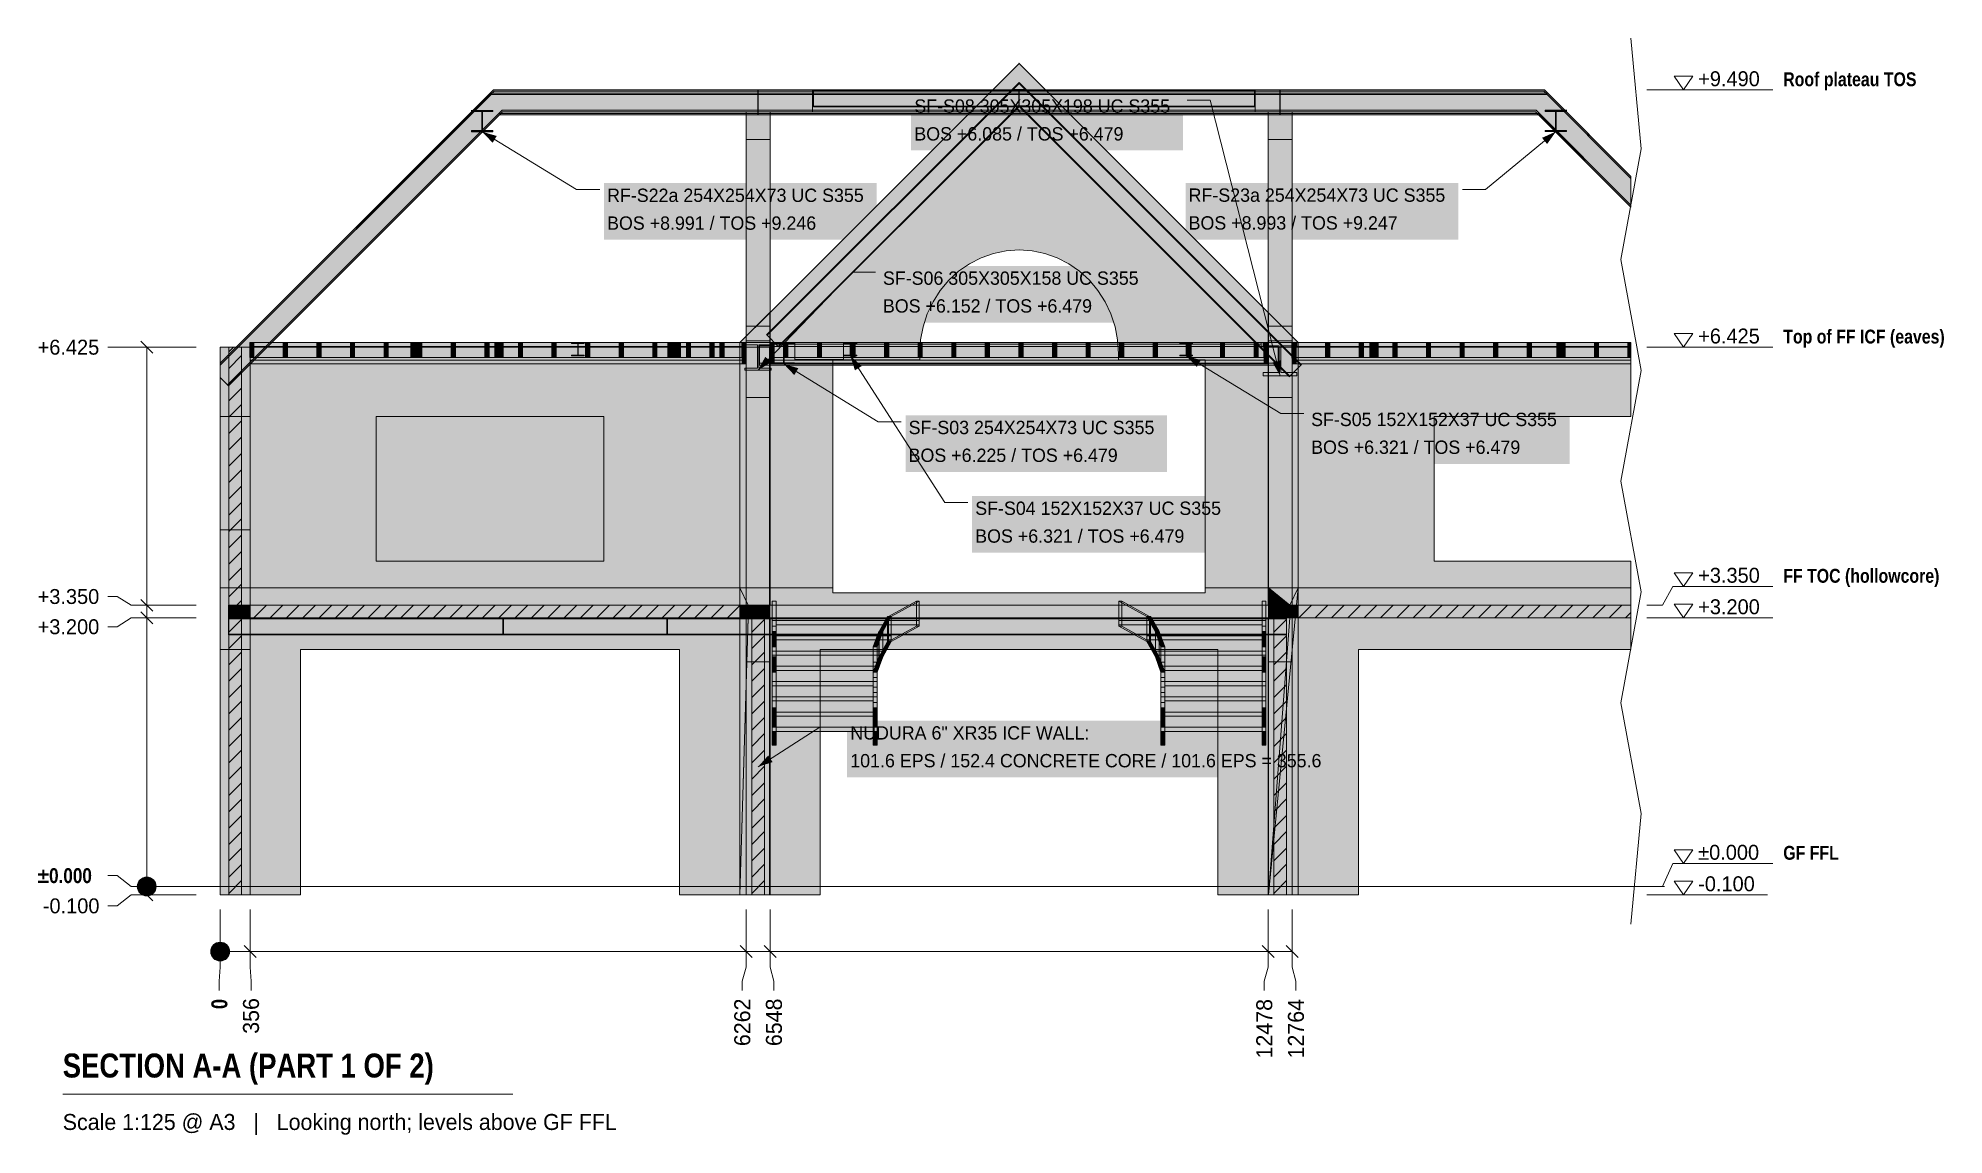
# Model space of a CAD drawing. Header units: millimetres. Extents: x -2203 to 20491, y -2959 to 10107.
import ezdxf

# ---------------------------------------------------------------- set-up
doc = ezdxf.new("R2010")
doc.units = ezdxf.units.MM
doc.linetypes.add('DASHED', pattern=[1.524, 1.27, -0.254])
for name, color, linetype in [('FILL-C_BDBDBF', 7, 'Continuous'), ('FILL-EPS', 7, 'Continuous'), ('FILL-INK', 7, 'Continuous'), ('FILL-LIGHT', 7, 'Continuous'), ('FILL-STEEL', 7, 'Continuous'), ('FILL-TIMBER', 7, 'Continuous'), ('FILL-WHITE', 7, 'Continuous'), ('LINE-CORE', 7, 'Continuous'), ('LINE-INK', 7, 'Continuous'), ('LINE-STEEL-DASH', 7, 'DASHED'), ('LINE-STEEL_GREY', 7, 'Continuous'), ('TEXT-INK', 7, 'Continuous'), ('TEXT-STEEL', 7, 'Continuous'), ('TEXT-STEEL_GREY', 7, 'Continuous')]:
    doc.layers.add(name, color=color, linetype=linetype)
doc.styles.add('OpenSansCondensed-Bold', font='OpenSansCondensed-Bold.ttf')

msp = doc.modelspace()

# ---------------------------------------------------------------- texts
at = {"layer": 'TEXT-INK'}
for s, height, p in [('+9.490', 177.8, (17565, 9534)), ('SF-S08 305X305X198 UC S355', 158.75, (8231, 9218)), ('BOS +6.085 / TOS +6.479', 158.75, (8231, 8887)), ('RF-S22a 254X254X73 UC S355', 158.75, (4572, 8155)), ('RF-S23a 254X254X73 UC S355', 158.75, (11497, 8157)), ('BOS +8.991 / TOS +9.246', 158.75, (4572, 7824)), ('BOS +8.993 / TOS +9.247', 158.75, (11497, 7826)), ('SF-S06 305X305X158 UC S355', 158.75, (7857, 7168)), ('BOS +6.152 / TOS +6.479', 158.75, (7857, 6837)), ('+6.425', 177.8, (17565, 6469)), ('+6.425', 177.8, (-2209, 6336)), ('SF-S03 254X254X73 UC S355', 158.75, (8163, 5389)), ('SF-S05 152X152X37 UC S355', 158.75, (12956, 5485)), ('BOS +6.225 / TOS +6.479', 158.75, (8163, 5058)), ('BOS +6.321 / TOS +6.479', 158.75, (12956, 5154)), ('SF-S04 152X152X37 UC S355', 158.75, (8956, 4427)), ('BOS +6.321 / TOS +6.479', 158.75, (8956, 4096)), ('+3.350', 177.8, (17565, 3619)), ('+3.350', 177.8, (-2209, 3366)), ('+3.200', 177.8, (17565, 3244)), ('+3.200', 177.8, (-2209, 3006)), ('NUDURA 6" XR35 ICF WALL:', 158.75, (7468, 1751)), ('101.6 EPS / 152.4 CONCRETE CORE / 101.6 EPS = 355.6', 158.75, (7468, 1420)), ('±0.000', 177.8, (17565, 319)), ('-0.100', 177.8, (17565, -56)), ('-0.100', 177.8, (-2147, -319))]:
    msp.add_text(s, height=height, dxfattribs=at).set_placement(p)
at = {"layer": 'TEXT-INK', "style": 'OpenSansCondensed-Bold'}
for s, height, p in [('±0.000', 177.8, (-2209, 41)), ('SECTION A-A (PART 1 OF 2)', 285.75, (-1910, -2275))]:
    msp.add_text(s, height=height, dxfattribs=at).set_placement(p)
msp.add_text('0', height=190, rotation=90, dxfattribs=at).set_placement((50, -1460))
at = {"layer": 'TEXT-INK'}
for s, p in [('356', (427, -1754)), ('6262', (6277, -1901)), ('6548', (6654, -1901)), ('12478', (12493, -2048)), ('12764', (12870, -2048))]:
    msp.add_text(s, height=190.5, rotation=90, dxfattribs=at).set_placement(p)
at = {"layer": 'TEXT-STEEL', "style": 'OpenSansCondensed-Bold'}
for s, p in [('Roof plateau TOS', (18578, 9534)), ('Top of FF ICF (eaves)', (18578, 6469)), ('FF TOC (hollowcore)', (18578, 3619)), ('GF FFL', (18578, 319))]:
    msp.add_text(s, height=165.1, dxfattribs=at).set_placement(p)
at = {"layer": 'TEXT-STEEL_GREY'}
msp.add_text('Scale 1:125 @ A3   |   Looking north; levels above GF FFL', height=190.5, dxfattribs=at).set_placement((-1910, -2900))

# ---------------------------------------------------------------- hatches: boundary and pattern name
at = {"layer": 'FILL-C_BDBDBF', "true_color": 0xbdbdbf}
h = msp.add_hatch(color=9, dxfattribs=at)
h.dxf.hatch_style = 1
h.paths.add_polyline_path([(219, 3351), (137, 3351), (67, 3351), (67, 6425), (219, 6425)])
h = msp.add_hatch(color=9, dxfattribs=at)
h.dxf.hatch_style = 1
h.paths.add_polyline_path([(67, 3199), (219, 3199), (219, -100), (67, -100)])
h = msp.add_hatch(color=9, dxfattribs=at)
h.dxf.hatch_style = 1
h.paths.add_polyline_path([(6446, -100), (6361, -100), (6294, -100), (6294, 3200), (6446, 3200)])
h = msp.add_hatch(color=9, dxfattribs=at)
h.dxf.hatch_style = 1
h.paths.add_polyline_path([(12662, -100), (12577, -100), (12510, -100), (12510, 3200), (12662, 3200)])
at = {"layer": 'FILL-EPS', "true_color": 0xccffff}
h = msp.add_hatch(color=7, dxfattribs=at)
h.dxf.hatch_style = 1
h.paths.add_polyline_path([(-35, 2442), (-35, 2921), (-35, 3558), (-35, 4211), (-35, 4248), (-35, 4250), (-35, 4279), (-35, 5600), (-35, 5603), (-35, 5647), (-35, 6425), (67, 6425), (67, 3351), (67, 3351), (67, 3309), (67, 3199), (67, 3199), (67, -100), (-35, -100)])
h = msp.add_hatch(color=7, dxfattribs=at)
h.dxf.hatch_style = 1
h.paths.add_polyline_path([(321, 6425), (321, 5647), (321, 5603), (321, 5600), (321, 5572), (321, 4250), (321, 4248), (321, 4211), (321, 3558), (321, 3408), (321, 3351), (219, 3351), (219, 6425), (223, 6425)])
h = msp.add_hatch(color=7, dxfattribs=at)
h.dxf.hatch_style = 1
h.paths.add_polyline_path([(321, -100), (274, -100), (219, -100), (219, 3199), (251, 3199), (321, 3199), (321, 2874), (321, 332)])
h = msp.add_hatch(color=7, dxfattribs=at)
h.dxf.hatch_style = 1
h.paths.add_polyline_path([(6227, 3200), (6283, 3200), (6294, 3200), (6294, -100), (6227, -100), (6227, 1198), (6227, 2955)])
h = msp.add_hatch(color=7, dxfattribs=at)
h.dxf.hatch_style = 1
h.paths.add_polyline_path([(6513, 3200), (6513, 2955), (6513, 1657), (6513, -100), (6446, -100), (6446, 3200), (6512, 3200)])
h = msp.add_hatch(color=7, dxfattribs=at)
h.dxf.hatch_style = 1
h.paths.add_polyline_path([(12510, 3200), (12510, -100), (12443, -100), (12443, 1198), (12443, 2955), (12443, 3200)])
h = msp.add_hatch(color=7, dxfattribs=at)
h.dxf.hatch_style = 1
h.paths.add_polyline_path([(12673, 3200), (12729, 3200), (12729, 2955), (12729, 1657), (12729, -100), (12662, -100), (12662, 3200), (12672, 3200)])
at = {"layer": 'FILL-INK', "true_color": 0x1a1a1f}
h = msp.add_hatch(color=250, dxfattribs=at)
h.dxf.hatch_style = 1
h.paths.add_polyline_path([(3084, 8991), (3258, 8941), (3209, 8860)])
h = msp.add_hatch(color=250, dxfattribs=at)
h.dxf.hatch_style = 1
h.paths.add_polyline_path([(15871, 8993), (15766, 8845), (15706, 8919)])
h = msp.add_hatch(color=250, dxfattribs=at)
h.dxf.hatch_style = 1
h.paths.add_polyline_path([(6370, 6152), (6457, 6311), (6526, 6245)])
h = msp.add_hatch(color=250, dxfattribs=at)
h.dxf.hatch_style = 1
h.paths.add_polyline_path([(6676, 6225), (6850, 6174), (6801, 6093)])
h = msp.add_hatch(color=250, dxfattribs=at)
h.dxf.hatch_style = 1
h.paths.add_polyline_path([(7469, 6321), (7604, 6200), (7524, 6149)])
h = msp.add_hatch(color=250, dxfattribs=at)
h.dxf.hatch_style = 1
h.paths.add_polyline_path([(11469, 6321), (11643, 6271), (11594, 6190)])
h = msp.add_hatch(color=250, dxfattribs=at)
h.dxf.hatch_style = 1
h.paths.add_polyline_path([(12586, 6085), (12497, 6243), (12589, 6267)])
h = msp.add_hatch(color=250, dxfattribs=at)
h.dxf.hatch_style = 1
h.paths.add_polyline_path([(6370, 1427), (6492, 1562), (6543, 1482)])
at = {"layer": 'FILL-LIGHT', "true_color": 0xcccccf}
h = msp.add_hatch(color=254, dxfattribs=at)
h.dxf.hatch_style = 1
h.paths.add_polyline_path([(62, 3350), (3181, 3350), (6369, 3350), (6369, 3274), (6369, 3200), (3250, 3200), (62, 3200), (62, 3276)])
h = msp.add_hatch(color=254, dxfattribs=at)
h.dxf.hatch_style = 1
h.paths.add_polyline_path([(16765, 3350), (16765, 3200), (13084, 3200), (12587, 3200), (12587, 3212), (12587, 3350)])
at = {"layer": 'FILL-STEEL', "true_color": 0x0d2973}
h = msp.add_hatch(color=166, dxfattribs=at)
h.dxf.hatch_style = 1
h.paths.add_polyline_path([(2957, 8991), (2957, 8994), (2957, 9006), (3056, 9006), (3080, 9006), (3080, 9048), (3080, 9231), (2980, 9231), (2957, 9231), (2957, 9234), (2957, 9246), (3163, 9246), (3211, 9246), (3211, 9243), (3211, 9231), (3112, 9231), (3088, 9231), (3088, 9189), (3088, 9006), (3188, 9006), (3211, 9006), (3211, 9003), (3211, 8991), (3005, 8991)])
h = msp.add_hatch(color=166, dxfattribs=at)
h.dxf.hatch_style = 1
h.paths.add_polyline_path([(15744, 8993), (15744, 8996), (15744, 9007), (15843, 9007), (15867, 9007), (15867, 9050), (15867, 9233), (15767, 9233), (15744, 9233), (15744, 9235), (15744, 9247), (15950, 9247), (15998, 9247), (15998, 9244), (15998, 9233), (15899, 9233), (15875, 9233), (15875, 9190), (15875, 9007), (15975, 9007), (15998, 9007), (15998, 9004), (15998, 8993), (15792, 8993)])
h = msp.add_hatch(color=166, dxfattribs=at)
h.dxf.hatch_style = 1
h.paths.add_polyline_path([(6214, 6152), (6214, 6164), (6214, 6177), (6289, 6177), (6362, 6177), (6362, 6314), (6362, 6454), (6287, 6454), (6214, 6454), (6214, 6466), (6214, 6479), (6372, 6479), (6526, 6479), (6526, 6467), (6526, 6454), (6451, 6454), (6378, 6454), (6378, 6317), (6378, 6177), (6453, 6177), (6526, 6177), (6526, 6165), (6526, 6152), (6368, 6152)])
h = msp.add_hatch(color=166, dxfattribs=at)
h.dxf.hatch_style = 1
h.paths.add_polyline_path([(6549, 6225), (6549, 6231), (6549, 6239), (6616, 6239), (6672, 6239), (6672, 6340), (6672, 6465), (6604, 6465), (6549, 6465), (6549, 6471), (6549, 6479), (6689, 6479), (6803, 6479), (6803, 6473), (6803, 6465), (6736, 6465), (6680, 6465), (6680, 6363), (6680, 6239), (6748, 6239), (6803, 6239), (6803, 6233), (6803, 6225), (6663, 6225)])
h = msp.add_hatch(color=166, dxfattribs=at)
h.dxf.hatch_style = 1
h.paths.add_polyline_path([(7393, 6321), (7393, 6326), (7393, 6331), (7433, 6331), (7466, 6331), (7466, 6393), (7466, 6470), (7425, 6470), (7393, 6470), (7393, 6474), (7393, 6479), (7477, 6479), (7545, 6479), (7545, 6475), (7545, 6470), (7505, 6470), (7472, 6470), (7472, 6407), (7472, 6331), (7513, 6331), (7545, 6331), (7545, 6327), (7545, 6321), (7461, 6321)])
h = msp.add_hatch(color=166, dxfattribs=at)
h.dxf.hatch_style = 1
h.paths.add_polyline_path([(11393, 6321), (11393, 6326), (11393, 6331), (11433, 6331), (11466, 6331), (11466, 6393), (11466, 6470), (11425, 6470), (11393, 6470), (11393, 6474), (11393, 6479), (11477, 6479), (11545, 6479), (11545, 6475), (11545, 6470), (11505, 6470), (11472, 6470), (11472, 6407), (11472, 6331), (11513, 6331), (11545, 6331), (11545, 6327), (11545, 6321), (11461, 6321)])
h = msp.add_hatch(color=166, dxfattribs=at)
h.dxf.hatch_style = 1
h.paths.add_polyline_path([(12386, 6085), (12386, 6103), (12386, 6122), (12482, 6122), (12575, 6122), (12575, 6280), (12575, 6442), (12479, 6442), (12386, 6442), (12386, 6460), (12386, 6479), (12589, 6479), (12786, 6479), (12786, 6461), (12786, 6442), (12690, 6442), (12597, 6442), (12597, 6284), (12597, 6122), (12693, 6122), (12786, 6122), (12786, 6104), (12786, 6085), (12583, 6085)])
at = {"layer": 'FILL-TIMBER', "true_color": 0xedd6a8}
h = msp.add_hatch(color=41, dxfattribs=at)
h.dxf.hatch_style = 1
h.paths.add_polyline_path([(366, 6479), (366, 6358), (366, 6304), (351, 6304), (316, 6304), (316, 6425), (316, 6479), (331, 6479)])
h = msp.add_hatch(color=41, dxfattribs=at)
h.dxf.hatch_style = 1
h.paths.add_polyline_path([(766, 6479), (766, 6358), (766, 6304), (751, 6304), (716, 6304), (716, 6425), (716, 6479), (731, 6479)])
h = msp.add_hatch(color=41, dxfattribs=at)
h.dxf.hatch_style = 1
h.paths.add_polyline_path([(1166, 6479), (1166, 6358), (1166, 6304), (1151, 6304), (1116, 6304), (1116, 6425), (1116, 6479), (1131, 6479)])
h = msp.add_hatch(color=41, dxfattribs=at)
h.dxf.hatch_style = 1
h.paths.add_polyline_path([(1566, 6479), (1566, 6358), (1566, 6304), (1551, 6304), (1516, 6304), (1516, 6425), (1516, 6479), (1531, 6479)])
h = msp.add_hatch(color=41, dxfattribs=at)
h.dxf.hatch_style = 1
h.paths.add_polyline_path([(1966, 6479), (1966, 6358), (1966, 6304), (1951, 6304), (1916, 6304), (1916, 6425), (1916, 6479), (1931, 6479)])
h = msp.add_hatch(color=41, dxfattribs=at)
h.dxf.hatch_style = 1
h.paths.add_polyline_path([(2366, 6479), (2366, 6358), (2366, 6304), (2351, 6304), (2316, 6304), (2316, 6425), (2316, 6479), (2331, 6479)])
h = msp.add_hatch(color=41, dxfattribs=at)
h.dxf.hatch_style = 1
h.paths.add_polyline_path([(2766, 6479), (2766, 6358), (2766, 6304), (2751, 6304), (2716, 6304), (2716, 6425), (2716, 6479), (2731, 6479)])
h = msp.add_hatch(color=41, dxfattribs=at)
h.dxf.hatch_style = 1
h.paths.add_polyline_path([(3166, 6358), (3166, 6304), (3151, 6304), (3116, 6304), (3116, 6425), (3116, 6479), (3131, 6479), (3166, 6479)])
h = msp.add_hatch(color=41, dxfattribs=at)
h.dxf.hatch_style = 1
h.paths.add_polyline_path([(3566, 6358), (3566, 6304), (3551, 6304), (3516, 6304), (3516, 6425), (3516, 6479), (3531, 6479), (3566, 6479)])
h = msp.add_hatch(color=41, dxfattribs=at)
h.dxf.hatch_style = 1
h.paths.add_polyline_path([(3966, 6479), (3966, 6358), (3966, 6304), (3951, 6304), (3916, 6304), (3916, 6425), (3916, 6479), (3931, 6479)])
h = msp.add_hatch(color=41, dxfattribs=at)
h.dxf.hatch_style = 1
h.paths.add_polyline_path([(4366, 6479), (4366, 6358), (4366, 6304), (4351, 6304), (4316, 6304), (4316, 6425), (4316, 6479), (4331, 6479)])
h = msp.add_hatch(color=41, dxfattribs=at)
h.dxf.hatch_style = 1
h.paths.add_polyline_path([(4766, 6479), (4766, 6358), (4766, 6304), (4751, 6304), (4716, 6304), (4716, 6425), (4716, 6479), (4731, 6479)])
h = msp.add_hatch(color=41, dxfattribs=at)
h.dxf.hatch_style = 1
h.paths.add_polyline_path([(5166, 6479), (5166, 6358), (5166, 6304), (5151, 6304), (5116, 6304), (5116, 6425), (5116, 6479), (5131, 6479)])
h = msp.add_hatch(color=41, dxfattribs=at)
h.dxf.hatch_style = 1
h.paths.add_polyline_path([(5566, 6479), (5566, 6358), (5566, 6304), (5551, 6304), (5516, 6304), (5516, 6425), (5516, 6479), (5531, 6479)])
h = msp.add_hatch(color=41, dxfattribs=at)
h.dxf.hatch_style = 1
h.paths.add_polyline_path([(5966, 6479), (5966, 6358), (5966, 6304), (5951, 6304), (5916, 6304), (5916, 6425), (5916, 6479), (5931, 6479)])
h = msp.add_hatch(color=41, dxfattribs=at)
h.dxf.hatch_style = 1
h.paths.add_polyline_path([(6227, 6479), (6227, 6358), (6227, 6304), (6212, 6304), (6177, 6304), (6177, 6425), (6177, 6479), (6192, 6479)])
h = msp.add_hatch(color=41, dxfattribs=at)
h.dxf.hatch_style = 1
h.paths.add_polyline_path([(13756, 6354), (13756, 6304), (13727, 6304), (13656, 6304), (13656, 6429), (13656, 6479), (13685, 6479), (13756, 6479)])
h = msp.add_hatch(color=41, dxfattribs=at)
h.dxf.hatch_style = 1
h.paths.add_polyline_path([(15981, 6442), (15981, 6304), (15902, 6304), (15881, 6304), (15881, 6341), (15881, 6479), (15960, 6479), (15981, 6479)])
h = msp.add_hatch(color=41, dxfattribs=at)
h.dxf.hatch_style = 1
h.paths.add_polyline_path([(6538, 1897), (6538, 1984), (6575, 1984), (6585, 1984), (6585, 1923), (6585, 1897)])
h = msp.add_hatch(color=41, dxfattribs=at)
h.dxf.hatch_style = 1
h.paths.add_polyline_path([(6538, 1684), (6538, 1745), (6538, 1847), (6585, 1847), (6585, 1684), (6548, 1684)])
h = msp.add_hatch(color=41, dxfattribs=at)
h.dxf.hatch_style = 1
h.paths.add_polyline_path([(6585, 1897), (7534, 1897), (7741, 1897), (7741, 1847), (6792, 1847), (6585, 1847)])
h = msp.add_hatch(color=41, dxfattribs=at)
h.dxf.hatch_style = 1
h.paths.add_polyline_path([(7741, 1984), (7778, 1984), (7788, 1984), (7788, 1923), (7788, 1897), (7741, 1897)])
h = msp.add_hatch(color=41, dxfattribs=at)
h.dxf.hatch_style = 1
h.paths.add_polyline_path([(7788, 1847), (7788, 1684), (7751, 1684), (7741, 1684), (7741, 1745), (7741, 1847)])
h = msp.add_hatch(color=41, dxfattribs=at)
h.dxf.hatch_style = 1
h.paths.add_polyline_path([(11168, 1897), (11168, 1984), (11205, 1984), (11215, 1984), (11215, 1923), (11215, 1897)])
h = msp.add_hatch(color=41, dxfattribs=at)
h.dxf.hatch_style = 1
h.paths.add_polyline_path([(11168, 1684), (11168, 1745), (11168, 1847), (11215, 1847), (11215, 1684), (11178, 1684)])
h = msp.add_hatch(color=41, dxfattribs=at)
h.dxf.hatch_style = 1
h.paths.add_polyline_path([(11215, 1897), (12164, 1897), (12371, 1897), (12371, 1847), (11422, 1847), (11215, 1847)])
h = msp.add_hatch(color=41, dxfattribs=at)
h.dxf.hatch_style = 1
h.paths.add_polyline_path([(12371, 1984), (12408, 1984), (12418, 1984), (12418, 1923), (12418, 1897), (12371, 1897)])
h = msp.add_hatch(color=41, dxfattribs=at)
h.dxf.hatch_style = 1
h.paths.add_polyline_path([(12418, 1847), (12418, 1684), (12381, 1684), (12371, 1684), (12371, 1745), (12371, 1847)])
at = {"layer": 'FILL-WHITE', "true_color": 0xffffff}
h = msp.add_hatch(color=7, dxfattribs=at)
h.dxf.hatch_style = 1
h.paths.add_polyline_path([(9478, 9805), (12447, 6836), (12447, 3558), (11696, 3558), (11696, 6275), (10662, 6275), (10662, 6350), (10652, 6511), (10622, 6669), (10572, 6822), (10503, 6967), (10417, 7101), (10315, 7223), (10199, 7329), (10070, 7419), (9931, 7490), (9785, 7542), (9633, 7573), (9478, 7584), (9324, 7573), (9172, 7542), (9026, 7490), (8887, 7419), (8758, 7329), (8642, 7223), (8540, 7101), (8454, 6967), (8385, 6822), (8335, 6669), (8305, 6511), (8295, 6350), (8295, 6275), (7261, 6275), (7261, 3558), (6509, 3558), (6509, 6836)])
h = msp.add_hatch(color=7, dxfattribs=at)
h.dxf.hatch_style = 1
h.paths.add_polyline_path([(9478, 9805), (12447, 6836), (12447, 3558), (11696, 3558), (11696, 6275), (10662, 6275), (10662, 6350), (10652, 6511), (10622, 6669), (10572, 6822), (10503, 6967), (10417, 7101), (10315, 7223), (10199, 7329), (10070, 7419), (9931, 7490), (9785, 7542), (9633, 7573), (9478, 7584), (9324, 7573), (9172, 7542), (9026, 7490), (8887, 7419), (8758, 7329), (8642, 7223), (8540, 7101), (8454, 6967), (8385, 6822), (8335, 6669), (8305, 6511), (8295, 6350), (8295, 6275), (7261, 6275), (7261, 3558), (6509, 3558), (6509, 6836)])
h = msp.add_hatch(color=7, dxfattribs=at)
h.dxf.hatch_style = 1
h.paths.add_polyline_path([(9477, 9807), (9477, 9807), (9477, 9807), (9478, 9807), (9478, 9807), (9478, 9807), (9478, 9807), (9478, 9807), (9478, 9807), (9478, 9807), (9478, 9807), (9478, 9807), (9478, 9807), (9478, 9807), (9478, 9807), (9478, 9807), (9478, 9807), (9478, 9807), (9478, 9807), (9478, 9807), (9478, 9807), (9478, 9807), (9478, 9807), (9478, 9807), (9478, 9807), (9478, 9807), (9478, 9807), (9478, 9807), (9478, 9807), (9478, 9807), (9478, 9807), (9478, 9807), (9478, 9807), (9478, 9807), (9478, 9807), (9478, 9807), (9479, 9807), (9479, 9807), (9478, 9805)])
h = msp.add_hatch(color=7, dxfattribs=at)
h.dxf.hatch_style = 1
h.paths.add_polyline_path([(9477, 9807), (9477, 9807), (9477, 9807), (9478, 9807), (9478, 9807), (9478, 9807), (9478, 9807), (9478, 9807), (9478, 9807), (9478, 9807), (9478, 9807), (9478, 9807), (9478, 9807), (9478, 9807), (9478, 9807), (9478, 9807), (9478, 9807), (9478, 9807), (9478, 9807), (9478, 9807), (9478, 9807), (9478, 9807), (9478, 9807), (9478, 9807), (9478, 9807), (9478, 9807), (9478, 9807), (9478, 9807), (9478, 9807), (9478, 9807), (9478, 9807), (9478, 9807), (9478, 9807), (9478, 9807), (9478, 9807), (9478, 9807), (9479, 9807), (9479, 9807), (9478, 9805)])
h = msp.add_hatch(color=7, dxfattribs=at)
h.dxf.hatch_style = 1
h.paths.add_polyline_path([(6471, 6572), (9478, 9579), (12841, 6216), (12835, 6211), (9478, 9568), (6477, 6567), (6471, 6572)])
h = msp.add_hatch(color=7, dxfattribs=at)
h.dxf.hatch_style = 1
h.paths.add_polyline_path([(6471, 6572), (9478, 9579), (12841, 6216), (12835, 6211), (9478, 9568), (6477, 6567), (6471, 6572)])
h = msp.add_hatch(color=7, dxfattribs=at)
h.dxf.hatch_style = 1
h.paths.add_polyline_path([(9478, 9568), (12835, 6211), (12703, 6078), (9478, 9303), (6609, 6434), (6477, 6567)])
h = msp.add_hatch(color=7, dxfattribs=at)
h.dxf.hatch_style = 1
h.paths.add_polyline_path([(9478, 9568), (12835, 6211), (12703, 6078), (9478, 9303), (6609, 6434), (6477, 6567)])
h = msp.add_hatch(color=7, dxfattribs=at)
h.dxf.hatch_style = 1
h.paths.add_polyline_path([(3221, 9490), (6367, 9490), (6367, 9490), (6367, 9490), (6367, 9490), (6367, 9473), (3228, 9473), (-35, 6210), (-35, 6235)])
h = msp.add_hatch(color=7, dxfattribs=at)
h.dxf.hatch_style = 1
h.paths.add_polyline_path([(3221, 9490), (3221, 9490), (3221, 9490), (3221, 9490), (6367, 9490), (6367, 9473), (3228, 9473), (-35, 6210), (-35, 6235)])
h = msp.add_hatch(color=7, dxfattribs=at)
h.dxf.hatch_style = 1
h.paths.add_polyline_path([(3221, 9490), (7020, 9490), (7020, 9490), (7020, 9473), (3228, 9473), (-35, 6210), (-35, 6235)])
h = msp.add_hatch(color=7, dxfattribs=at)
h.dxf.hatch_style = 1
h.paths.add_polyline_path([(3221, 9490), (3221, 9490), (3221, 9490), (3221, 9490), (7020, 9490), (7020, 9473), (3228, 9473), (-35, 6210), (-35, 6235)])
h = msp.add_hatch(color=7, dxfattribs=at)
h.dxf.hatch_style = 1
h.paths.add_polyline_path([(3228, 9473), (6367, 9473), (6367, 9247), (3321, 9247), (51, 5977), (-35, 6063), (-35, 6210)])
h = msp.add_hatch(color=7, dxfattribs=at)
h.dxf.hatch_style = 1
h.paths.add_polyline_path([(3228, 9473), (6367, 9473), (6367, 9247), (3321, 9247), (51, 5977), (-35, 6063), (-35, 6210)])
h = msp.add_hatch(color=7, dxfattribs=at)
h.dxf.hatch_style = 1
h.paths.add_polyline_path([(3228, 9473), (7020, 9473), (7020, 9247), (3321, 9247), (51, 5977), (-35, 6063), (-35, 6210)])
h = msp.add_hatch(color=7, dxfattribs=at)
h.dxf.hatch_style = 1
h.paths.add_polyline_path([(3228, 9473), (7020, 9473), (7020, 9247), (3321, 9247), (51, 5977), (-35, 6063), (-35, 6210)])
h = msp.add_hatch(color=7, dxfattribs=at)
h.dxf.hatch_style = 1
h.paths.add_polyline_path([(3183, 9452), (6367, 9452), (6367, 9452), (6367, 9435), (3190, 9435), (-35, 6210), (-35, 6235)])
h = msp.add_hatch(color=7, dxfattribs=at)
h.dxf.hatch_style = 1
h.paths.add_polyline_path([(3183, 9452), (6367, 9452), (6367, 9435), (3190, 9435), (-35, 6210), (-35, 6235)])
h = msp.add_hatch(color=7, dxfattribs=at)
h.dxf.hatch_style = 1
h.paths.add_polyline_path([(3190, 9435), (6367, 9435), (6367, 9209), (3283, 9209), (51, 5977), (-35, 6063), (-35, 6210)])
h = msp.add_hatch(color=7, dxfattribs=at)
h.dxf.hatch_style = 1
h.paths.add_polyline_path([(3190, 9435), (6367, 9435), (6367, 9209), (3283, 9209), (51, 5977), (-35, 6063), (-35, 6210)])
h = msp.add_hatch(color=7, dxfattribs=at)
h.dxf.hatch_style = 1
h.paths.add_polyline_path([(3183, 9452), (3183, 9452), (3183, 9452)])
h = msp.add_hatch(color=7, dxfattribs=at)
h.dxf.hatch_style = 1
h.paths.add_polyline_path([(6372, 9490), (12583, 9490), (12583, 9473), (6372, 9473)])
h = msp.add_hatch(color=7, dxfattribs=at)
h.dxf.hatch_style = 1
h.paths.add_polyline_path([(6372, 9490), (12583, 9490), (12583, 9473), (6372, 9473)])
h = msp.add_hatch(color=7, dxfattribs=at)
h.dxf.hatch_style = 1
h.paths.add_polyline_path([(6372, 9473), (12583, 9473), (12583, 9247), (6372, 9247)])
h = msp.add_hatch(color=7, dxfattribs=at)
h.dxf.hatch_style = 1
h.paths.add_polyline_path([(6372, 9473), (12583, 9473), (12583, 9247), (6372, 9247)])
h = msp.add_hatch(color=7, dxfattribs=at)
h.dxf.hatch_style = 1
h.paths.add_polyline_path([(6372, 9452), (12583, 9452), (12583, 9435), (6372, 9435)])
h = msp.add_hatch(color=7, dxfattribs=at)
h.dxf.hatch_style = 1
h.paths.add_polyline_path([(6372, 9452), (12583, 9452), (12583, 9435), (6372, 9435)])
h = msp.add_hatch(color=7, dxfattribs=at)
h.dxf.hatch_style = 1
h.paths.add_polyline_path([(6372, 9435), (12583, 9435), (12583, 9209), (6372, 9209)])
h = msp.add_hatch(color=7, dxfattribs=at)
h.dxf.hatch_style = 1
h.paths.add_polyline_path([(6372, 9435), (12583, 9435), (12583, 9209), (6372, 9209)])
h = msp.add_hatch(color=7, dxfattribs=at)
h.dxf.hatch_style = 1
h.paths.add_polyline_path([(7030, 9490), (12281, 9490), (12281, 9490), (12281, 9482), (7030, 9482), (7030, 9482)])
h = msp.add_hatch(color=7, dxfattribs=at)
h.dxf.hatch_style = 1
h.paths.add_polyline_path([(7030, 9490), (12281, 9490), (12281, 9482), (7030, 9482)])
h = msp.add_hatch(color=7, dxfattribs=at)
h.dxf.hatch_style = 1
h.paths.add_polyline_path([(7030, 9295), (7030, 9482), (12281, 9482), (12281, 9295), (7030, 9295)])
h = msp.add_hatch(color=7, dxfattribs=at)
h.dxf.hatch_style = 1
h.paths.add_polyline_path([(7030, 9482), (12281, 9482), (12281, 9295), (7030, 9295), (7030, 9482)])
h = msp.add_hatch(color=7, dxfattribs=at)
h.dxf.hatch_style = 1
h.paths.add_polyline_path([(8193, 8768), (11430, 8768), (11430, 9442), (8193, 9442)])
h = msp.add_hatch(color=7, dxfattribs=at)
h.dxf.hatch_style = 1
h.paths.add_polyline_path([(9410, 9495), (9410, 9495), (9411, 9495), (9410, 9495)])
h = msp.add_hatch(color=7, dxfattribs=at)
h.dxf.hatch_style = 1
h.paths.add_polyline_path([(9411, 9300), (9475, 9300), (9475, 9475), (9475, 9487), (9411, 9487), (9411, 9495), (9545, 9495), (9545, 9487), (9481, 9487), (9481, 9312), (9481, 9300), (9545, 9300), (9545, 9292), (9411, 9292)])
h = msp.add_hatch(color=7, dxfattribs=at)
h.dxf.hatch_style = 1
h.paths.add_polyline_path([(9545, 9495), (9545, 9487), (9481, 9487), (9481, 9466), (9481, 9300), (9545, 9300), (9545, 9292), (9411, 9292), (9411, 9300), (9475, 9300), (9475, 9487), (9411, 9487), (9411, 9495)])
h = msp.add_hatch(color=7, dxfattribs=at)
h.dxf.hatch_style = 1
h.paths.add_polyline_path([(9475, 9300), (9475, 9466), (9481, 9466), (9481, 9300), (9545, 9300), (9545, 9292), (9411, 9292), (9411, 9300)])
h = msp.add_hatch(color=7, dxfattribs=at)
h.dxf.hatch_style = 1
h.paths.add_polyline_path([(9475, 9312), (9475, 9475), (9481, 9475), (9481, 9312)])
h = msp.add_hatch(color=7, dxfattribs=at)
h.dxf.hatch_style = 1
h.paths.add_polyline_path([(9546, 9495), (9546, 9495), (9546, 9495), (9545, 9495), (9545, 9495)])
h = msp.add_hatch(color=7, dxfattribs=at)
h.dxf.hatch_style = 1
h.paths.add_polyline_path([(12291, 9490), (15736, 9490), (16765, 8460), (16765, 8436), (15729, 9473), (12291, 9473)])
h = msp.add_hatch(color=7, dxfattribs=at)
h.dxf.hatch_style = 1
h.paths.add_polyline_path([(15736, 9490), (16765, 8460), (16765, 8436), (15729, 9473), (12291, 9473), (12291, 9490)])
h = msp.add_hatch(color=7, dxfattribs=at)
h.dxf.hatch_style = 1
h.paths.add_polyline_path([(12291, 9473), (15729, 9473), (16765, 8436), (16765, 8117), (15635, 9247), (12291, 9247)])
h = msp.add_hatch(color=7, dxfattribs=at)
h.dxf.hatch_style = 1
h.paths.add_polyline_path([(12291, 9473), (15729, 9473), (16765, 8436), (16765, 8117), (15635, 9247), (12291, 9247)])
h = msp.add_hatch(color=7, dxfattribs=at)
h.dxf.hatch_style = 1
h.paths.add_polyline_path([(12588, 9490), (15736, 9490), (16765, 8460), (16765, 8436), (15729, 9473), (12588, 9473)])
h = msp.add_hatch(color=7, dxfattribs=at)
h.dxf.hatch_style = 1
h.paths.add_polyline_path([(15736, 9490), (16765, 8460), (16765, 8436), (15729, 9473), (12588, 9473), (12588, 9490), (12588, 9490)])
h = msp.add_hatch(color=7, dxfattribs=at)
h.dxf.hatch_style = 1
h.paths.add_polyline_path([(12588, 9473), (15729, 9473), (16765, 8436), (16765, 8117), (15635, 9247), (12588, 9247)])
h = msp.add_hatch(color=7, dxfattribs=at)
h.dxf.hatch_style = 1
h.paths.add_polyline_path([(12588, 9473), (15729, 9473), (16765, 8436), (16765, 8117), (15635, 9247), (12588, 9247)])
h = msp.add_hatch(color=7, dxfattribs=at)
h.dxf.hatch_style = 1
h.paths.add_polyline_path([(12588, 9452), (15774, 9452), (16765, 8460), (16765, 8436), (15767, 9435), (12588, 9435), (12588, 9435)])
h = msp.add_hatch(color=7, dxfattribs=at)
h.dxf.hatch_style = 1
h.paths.add_polyline_path([(15774, 9452), (16765, 8460), (16765, 8436), (15767, 9435), (12588, 9435), (12588, 9452)])
h = msp.add_hatch(color=7, dxfattribs=at)
h.dxf.hatch_style = 1
h.paths.add_polyline_path([(12588, 9435), (15767, 9435), (16765, 8436), (16765, 8117), (15673, 9209), (12588, 9209)])
h = msp.add_hatch(color=7, dxfattribs=at)
h.dxf.hatch_style = 1
h.paths.add_polyline_path([(12588, 9435), (15767, 9435), (16765, 8436), (16765, 8117), (15673, 9209), (12588, 9209)])
h = msp.add_hatch(color=7, dxfattribs=at)
h.dxf.hatch_style = 1
h.paths.add_polyline_path([(51, 5977), (3321, 9247), (6367, 9247), (6367, 9230), (3328, 9230), (63, 5965), (51, 5977)])
h = msp.add_hatch(color=7, dxfattribs=at)
h.dxf.hatch_style = 1
h.paths.add_polyline_path([(51, 5977), (3321, 9247), (3321, 9247), (3321, 9247), (3321, 9247), (6367, 9247), (6367, 9230), (3328, 9230), (63, 5965), (51, 5977)])
h = msp.add_hatch(color=7, dxfattribs=at)
h.dxf.hatch_style = 1
h.paths.add_polyline_path([(51, 5977), (3321, 9247), (7020, 9247), (7020, 9230), (3328, 9230), (63, 5965), (51, 5977)])
h = msp.add_hatch(color=7, dxfattribs=at)
h.dxf.hatch_style = 1
h.paths.add_polyline_path([(51, 5977), (3321, 9247), (3321, 9247), (3321, 9247), (3321, 9247), (7020, 9247), (7020, 9230), (3328, 9230), (63, 5965), (51, 5977)])
h = msp.add_hatch(color=7, dxfattribs=at)
h.dxf.hatch_style = 1
h.paths.add_polyline_path([(51, 5977), (3283, 9209), (6367, 9209), (6367, 9192), (3290, 9192), (63, 5965), (51, 5977)])
h = msp.add_hatch(color=7, dxfattribs=at)
h.dxf.hatch_style = 1
h.paths.add_polyline_path([(51, 5977), (3283, 9209), (3283, 9209), (3283, 9209), (3283, 9209), (6367, 9209), (6367, 9192), (6367, 9192), (3290, 9192), (63, 5965), (51, 5977)])
h = msp.add_hatch(color=7, dxfattribs=at)
h.dxf.hatch_style = 1
h.paths.add_polyline_path([(2955, 9246), (2955, 9246), (2956, 9246), (2957, 9246), (3211, 9246), (3211, 9231), (3088, 9231), (3088, 9006), (3211, 9006), (3211, 8991), (2957, 8991), (2957, 9006), (3080, 9006), (3080, 9231), (2957, 9231), (2957, 9246), (2955, 9246)])
h = msp.add_hatch(color=7, dxfattribs=at)
h.dxf.hatch_style = 1
h.paths.add_polyline_path([(2955, 9246), (2955, 9246), (2956, 9246), (2957, 9246), (3211, 9246), (3211, 9231), (3088, 9231), (3088, 9006), (3211, 9006), (3211, 8991), (2957, 8991), (2957, 9006), (3080, 9006), (3080, 9231), (2957, 9231), (2957, 9246), (2955, 9246)])
h = msp.add_hatch(color=7, dxfattribs=at)
h.dxf.hatch_style = 1
h.paths.add_polyline_path([(2957, 9006), (3080, 9006), (3080, 9231), (2957, 9231), (2957, 9246), (3211, 9246), (3211, 9231), (3088, 9231), (3088, 9006), (3211, 9006), (3211, 8991), (2957, 8991)])
h = msp.add_hatch(color=7, dxfattribs=at)
h.dxf.hatch_style = 1
h.paths.add_polyline_path([(2957, 9006), (3080, 9006), (3080, 9231), (2957, 9231), (2957, 9246), (3211, 9246), (3211, 9231), (3088, 9231), (3088, 9006), (3211, 9006), (3211, 8991), (2957, 8991)])
h = msp.add_hatch(color=7, dxfattribs=at)
h.dxf.hatch_style = 1
h.paths.add_polyline_path([(2957, 9006), (3080, 9006), (3080, 9231), (2957, 9231), (2957, 9246), (3211, 9246), (3211, 9231), (3088, 9231), (3088, 9006), (3211, 9006), (3211, 8991), (2957, 8991)])
h = msp.add_hatch(color=7, dxfattribs=at)
h.dxf.hatch_style = 1
h.paths.add_polyline_path([(3213, 9246), (3213, 9246), (3213, 9246), (3211, 9246)])
h = msp.add_hatch(color=7, dxfattribs=at)
h.dxf.hatch_style = 1
h.paths.add_polyline_path([(3213, 9246), (3213, 9246), (3213, 9246), (3211, 9246)])
h = msp.add_hatch(color=7, dxfattribs=at)
h.dxf.hatch_style = 1
h.paths.add_polyline_path([(3213, 9246), (3213, 9246), (3213, 9246), (3211, 9246)])
h = msp.add_hatch(color=7, dxfattribs=at)
h.dxf.hatch_style = 1
h.paths.add_polyline_path([(6227, 6674), (6227, 9227), (6513, 9227), (6513, 6674), (6227, 6674)])
h = msp.add_hatch(color=7, dxfattribs=at)
h.dxf.hatch_style = 1
h.paths.add_polyline_path([(6227, 3350), (6227, 9227), (6513, 9227), (6513, 3350), (6227, 3350)])
h = msp.add_hatch(color=7, dxfattribs=at)
h.dxf.hatch_style = 1
h.paths.add_polyline_path([(6372, 9247), (12583, 9247), (12583, 9230), (6372, 9230)])
h = msp.add_hatch(color=7, dxfattribs=at)
h.dxf.hatch_style = 1
h.paths.add_polyline_path([(6372, 9247), (12583, 9247), (12583, 9230), (6372, 9230)])
h = msp.add_hatch(color=7, dxfattribs=at)
h.dxf.hatch_style = 1
h.paths.add_polyline_path([(6372, 9209), (12583, 9209), (12583, 9192), (6372, 9192)])
h = msp.add_hatch(color=7, dxfattribs=at)
h.dxf.hatch_style = 1
h.paths.add_polyline_path([(6372, 9209), (12583, 9209), (12583, 9192), (6372, 9192)])
h = msp.add_hatch(color=7, dxfattribs=at)
h.dxf.hatch_style = 1
h.paths.add_polyline_path([(6609, 6434), (9478, 9303), (12703, 6078), (12697, 6073), (9478, 9292), (6615, 6429), (6609, 6434)])
h = msp.add_hatch(color=7, dxfattribs=at)
h.dxf.hatch_style = 1
h.paths.add_polyline_path([(6609, 6434), (9478, 9303), (12703, 6078), (12697, 6073), (9478, 9292), (6615, 6429), (6609, 6434)])
h = msp.add_hatch(color=7, dxfattribs=at)
h.dxf.hatch_style = 1
h.paths.add_polyline_path([(7030, 9295), (12281, 9295), (12281, 9295), (12281, 9287), (7030, 9287), (7030, 9287)])
h = msp.add_hatch(color=7, dxfattribs=at)
h.dxf.hatch_style = 1
h.paths.add_polyline_path([(7030, 9295), (12281, 9295), (12281, 9287), (7030, 9287)])
h = msp.add_hatch(color=7, dxfattribs=at)
h.dxf.hatch_style = 1
h.paths.add_polyline_path([(12291, 9247), (15635, 9247), (16765, 8117), (16765, 8092), (15628, 9230), (12291, 9230)])
h = msp.add_hatch(color=7, dxfattribs=at)
h.dxf.hatch_style = 1
h.paths.add_polyline_path([(15635, 9247), (16765, 8117), (16765, 8092), (15628, 9230), (12291, 9230), (12291, 9247)])
h = msp.add_hatch(color=7, dxfattribs=at)
h.dxf.hatch_style = 1
h.paths.add_polyline_path([(12443, 9227), (12729, 9227), (12729, 6674), (12443, 6674)])
h = msp.add_hatch(color=7, dxfattribs=at)
h.dxf.hatch_style = 1
h.paths.add_polyline_path([(12443, 9227), (12729, 9227), (12729, 3350), (12443, 3350)])
h = msp.add_hatch(color=7, dxfattribs=at)
h.dxf.hatch_style = 1
h.paths.add_polyline_path([(12588, 9247), (15635, 9247), (15635, 9247), (15635, 9247), (15635, 9247), (16765, 8117), (16765, 8092), (15628, 9230), (12588, 9230)])
h = msp.add_hatch(color=7, dxfattribs=at)
h.dxf.hatch_style = 1
h.paths.add_polyline_path([(15635, 9247), (16765, 8117), (16765, 8092), (15628, 9230), (12588, 9230), (12588, 9247)])
h = msp.add_hatch(color=7, dxfattribs=at)
h.dxf.hatch_style = 1
h.paths.add_polyline_path([(12588, 9209), (15673, 9209), (16765, 8117), (16765, 8092), (15666, 9192), (12588, 9192)])
h = msp.add_hatch(color=7, dxfattribs=at)
h.dxf.hatch_style = 1
h.paths.add_polyline_path([(15673, 9209), (16765, 8117), (16765, 8092), (15666, 9192), (12588, 9192), (12588, 9209)])
h = msp.add_hatch(color=7, dxfattribs=at)
h.dxf.hatch_style = 1
h.paths.add_polyline_path([(15742, 9247), (15742, 9247), (15743, 9247), (15744, 9247), (15998, 9247), (15998, 9233), (15875, 9233), (15875, 9007), (15998, 9007), (15998, 8993), (15744, 8993), (15744, 9007), (15867, 9007), (15867, 9233), (15744, 9233), (15744, 9247), (15742, 9247)])
h = msp.add_hatch(color=7, dxfattribs=at)
h.dxf.hatch_style = 1
h.paths.add_polyline_path([(15742, 9247), (15742, 9247), (15743, 9247), (15744, 9247), (15998, 9247), (15998, 9233), (15875, 9233), (15875, 9007), (15998, 9007), (15998, 8993), (15744, 8993), (15744, 9007), (15867, 9007), (15867, 9233), (15744, 9233), (15744, 9247), (15742, 9247)])
h = msp.add_hatch(color=7, dxfattribs=at)
h.dxf.hatch_style = 1
h.paths.add_polyline_path([(15744, 9007), (15867, 9007), (15867, 9233), (15744, 9233), (15744, 9247), (15998, 9247), (15998, 9233), (15875, 9233), (15875, 9007), (15998, 9007), (15998, 8993), (15744, 8993)])
h = msp.add_hatch(color=7, dxfattribs=at)
h.dxf.hatch_style = 1
h.paths.add_polyline_path([(15744, 9007), (15867, 9007), (15867, 9233), (15744, 9233), (15744, 9247), (15998, 9247), (15998, 9233), (15875, 9233), (15875, 9007), (15998, 9007), (15998, 8993), (15744, 8993)])
h = msp.add_hatch(color=7, dxfattribs=at)
h.dxf.hatch_style = 1
h.paths.add_polyline_path([(15744, 9007), (15867, 9007), (15867, 9233), (15744, 9233), (15744, 9247), (15998, 9247), (15998, 9233), (15875, 9233), (15875, 9007), (15998, 9007), (15998, 8993), (15744, 8993)])
h = msp.add_hatch(color=7, dxfattribs=at)
h.dxf.hatch_style = 1
h.paths.add_polyline_path([(16000, 9247), (16000, 9247), (16000, 9247), (15998, 9247)])
h = msp.add_hatch(color=7, dxfattribs=at)
h.dxf.hatch_style = 1
h.paths.add_polyline_path([(16000, 9247), (16000, 9247), (16000, 9247), (15998, 9247)])
h = msp.add_hatch(color=7, dxfattribs=at)
h.dxf.hatch_style = 1
h.paths.add_polyline_path([(16000, 9247), (16000, 9247), (16000, 9247), (15998, 9247)])
h = msp.add_hatch(color=7, dxfattribs=at)
h.dxf.hatch_style = 1
h.paths.add_polyline_path([(6227, 8900), (6513, 8900), (6513, 6500), (6227, 6500)])
h = msp.add_hatch(color=7, dxfattribs=at)
h.dxf.hatch_style = 1
h.paths.add_polyline_path([(6513, 8900), (6513, 6500), (6227, 6500), (6227, 8900)])
h = msp.add_hatch(color=7, dxfattribs=at)
h.dxf.hatch_style = 1
h.paths.add_polyline_path([(12443, 8900), (12729, 8900), (12729, 6500), (12443, 6500)])
h = msp.add_hatch(color=7, dxfattribs=at)
h.dxf.hatch_style = 1
h.paths.add_polyline_path([(12729, 8900), (12729, 6500), (12443, 6500), (12443, 8900)])
h = msp.add_hatch(color=7, dxfattribs=at)
h.dxf.hatch_style = 1
h.paths.add_polyline_path([(4534, 7705), (7783, 7705), (7783, 8379), (4534, 8379)])
h = msp.add_hatch(color=7, dxfattribs=at)
h.dxf.hatch_style = 1
h.paths.add_polyline_path([(11460, 7706), (14709, 7706), (14709, 8380), (11460, 8380)])
h = msp.add_hatch(color=7, dxfattribs=at)
h.dxf.hatch_style = 1
h.paths.add_polyline_path([(7820, 6718), (11057, 6718), (11057, 7392), (7820, 7392)])
h = msp.add_hatch(color=7, dxfattribs=at)
h.dxf.hatch_style = 1
h.paths.add_polyline_path([(6153, 3558), (6153, 6480), (6508, 6836), (6509, 6837), (6509, 6837), (6509, 3558), (6508, 3558)])
h = msp.add_hatch(color=7, dxfattribs=at)
h.dxf.hatch_style = 1
h.paths.add_polyline_path([(6509, 6836), (6509, 3558), (6153, 3558), (6153, 6480)])
h = msp.add_hatch(color=7, dxfattribs=at)
h.dxf.hatch_style = 1
h.paths.add_polyline_path([(6507, 6836), (6507, 6836), (6507, 6836), (6507, 6837), (6509, 6836), (6507, 6836)])
h = msp.add_hatch(color=7, dxfattribs=at)
h.dxf.hatch_style = 1
h.paths.add_polyline_path([(6507, 6836), (6507, 6836), (6507, 6836), (6507, 6836), (6509, 6836), (6507, 6836)])
h = msp.add_hatch(color=7, dxfattribs=at)
h.dxf.hatch_style = 1
h.paths.add_polyline_path([(12449, 6837), (12449, 6836), (12449, 6836), (12449, 6836), (12449, 6836), (12447, 6836)])
h = msp.add_hatch(color=7, dxfattribs=at)
h.dxf.hatch_style = 1
h.paths.add_polyline_path([(12449, 6836), (12449, 6836), (12449, 6836), (12449, 6836), (12449, 6836), (12447, 6836)])
h = msp.add_hatch(color=7, dxfattribs=at)
h.dxf.hatch_style = 1
h.paths.add_polyline_path([(12803, 6480), (12803, 3558), (12447, 3558), (12447, 6836)])
h = msp.add_hatch(color=7, dxfattribs=at)
h.dxf.hatch_style = 1
h.paths.add_polyline_path([(12448, 6836), (12803, 6480), (12803, 3558), (12448, 3558), (12447, 3556), (12447, 3556), (12447, 6836)])
h = msp.add_hatch(color=7, dxfattribs=at)
h.dxf.hatch_style = 1
h.paths.add_polyline_path([(6227, 6674), (6513, 6674), (6513, 3350), (6227, 3350), (6227, 6674)])
h = msp.add_hatch(color=7, dxfattribs=at)
h.dxf.hatch_style = 1
h.paths.add_polyline_path([(12729, 6674), (12729, 3350), (12443, 3350), (12443, 6674)])
h = msp.add_hatch(color=7, dxfattribs=at)
h.dxf.hatch_style = 1
h.paths.add_polyline_path([(-35, 6425), (321, 6425), (321, 6427), (321, 6427), (321, 3558), (321, 3558), (-35, 3558)])
h = msp.add_hatch(color=7, dxfattribs=at)
h.dxf.hatch_style = 1
h.paths.add_polyline_path([(-35, 6425), (321, 6425), (321, 3558), (-35, 3558)])
h = msp.add_hatch(color=7, dxfattribs=at)
h.dxf.hatch_style = 1
h.paths.add_polyline_path([(321, 6425), (321, 3558), (-35, 3558), (-35, 6425)])
h = msp.add_hatch(color=7, dxfattribs=at)
h.dxf.hatch_style = 1
h.paths.add_polyline_path([(366, 6479), (366, 6304), (316, 6304), (316, 6479)])
h = msp.add_hatch(color=7, dxfattribs=at)
h.dxf.hatch_style = 1
h.paths.add_polyline_path([(6182, 6479), (6182, 6432), (321, 6432), (321, 6479)])
h = msp.add_hatch(color=7, dxfattribs=at)
h.dxf.hatch_style = 1
h.paths.add_polyline_path([(321, 6479), (6182, 6479), (6182, 6432), (321, 6432)])
h = msp.add_hatch(color=7, dxfattribs=at)
h.dxf.hatch_style = 1
h.paths.add_polyline_path([(6182, 6479), (6182, 6432), (321, 6432), (321, 6479)])
h = msp.add_hatch(color=7, dxfattribs=at)
h.dxf.hatch_style = 1
h.paths.add_polyline_path([(321, 6479), (6182, 6479), (6182, 6432), (321, 6432)])
h = msp.add_hatch(color=7, dxfattribs=at)
h.dxf.hatch_style = 1
h.paths.add_polyline_path([(6182, 6479), (6182, 6432), (321, 6432), (321, 6479)])
h = msp.add_hatch(color=7, dxfattribs=at)
h.dxf.hatch_style = 1
h.paths.add_polyline_path([(321, 6479), (6182, 6479), (6182, 6432), (321, 6432)])
h = msp.add_hatch(color=7, dxfattribs=at)
h.dxf.hatch_style = 1
h.paths.add_polyline_path([(6182, 6479), (6182, 6432), (321, 6432), (321, 6479)])
h = msp.add_hatch(color=7, dxfattribs=at)
h.dxf.hatch_style = 1
h.paths.add_polyline_path([(321, 6479), (6182, 6479), (6182, 6432), (321, 6432)])
h = msp.add_hatch(color=7, dxfattribs=at)
h.dxf.hatch_style = 1
h.paths.add_polyline_path([(6182, 6479), (6182, 6432), (321, 6432), (321, 6479)])
h = msp.add_hatch(color=7, dxfattribs=at)
h.dxf.hatch_style = 1
h.paths.add_polyline_path([(321, 6479), (6182, 6479), (6182, 6432), (321, 6432)])
h = msp.add_hatch(color=7, dxfattribs=at)
h.dxf.hatch_style = 1
h.paths.add_polyline_path([(6182, 6479), (6182, 6432), (321, 6432), (321, 6479)])
h = msp.add_hatch(color=7, dxfattribs=at)
h.dxf.hatch_style = 1
h.paths.add_polyline_path([(321, 6479), (6182, 6479), (6182, 6432), (321, 6432)])
h = msp.add_hatch(color=7, dxfattribs=at)
h.dxf.hatch_style = 1
h.paths.add_polyline_path([(6182, 6479), (6182, 6432), (321, 6432), (321, 6479)])
h = msp.add_hatch(color=7, dxfattribs=at)
h.dxf.hatch_style = 1
h.paths.add_polyline_path([(321, 6479), (6182, 6479), (6182, 6432), (321, 6432)])
h = msp.add_hatch(color=7, dxfattribs=at)
h.dxf.hatch_style = 1
h.paths.add_polyline_path([(6182, 6479), (6182, 6432), (321, 6432), (321, 6479)])
h = msp.add_hatch(color=7, dxfattribs=at)
h.dxf.hatch_style = 1
h.paths.add_polyline_path([(321, 6479), (6182, 6479), (6182, 6432), (321, 6432)])
h = msp.add_hatch(color=7, dxfattribs=at)
h.dxf.hatch_style = 1
h.paths.add_polyline_path([(6182, 6479), (6182, 6432), (321, 6432), (321, 6479)])
h = msp.add_hatch(color=7, dxfattribs=at)
h.dxf.hatch_style = 1
h.paths.add_polyline_path([(321, 6479), (6182, 6479), (6182, 6432), (321, 6432)])
h = msp.add_hatch(color=7, dxfattribs=at)
h.dxf.hatch_style = 1
h.paths.add_polyline_path([(6182, 6479), (6182, 6432), (321, 6432), (321, 6479)])
h = msp.add_hatch(color=7, dxfattribs=at)
h.dxf.hatch_style = 1
h.paths.add_polyline_path([(321, 6479), (6182, 6479), (6182, 6432), (321, 6432)])
h = msp.add_hatch(color=7, dxfattribs=at)
h.dxf.hatch_style = 1
h.paths.add_polyline_path([(6182, 6479), (6182, 6432), (321, 6432), (321, 6479)])
h = msp.add_hatch(color=7, dxfattribs=at)
h.dxf.hatch_style = 1
h.paths.add_polyline_path([(321, 6479), (6182, 6479), (6182, 6432), (321, 6432)])
h = msp.add_hatch(color=7, dxfattribs=at)
h.dxf.hatch_style = 1
h.paths.add_polyline_path([(6182, 6479), (6182, 6432), (321, 6432), (321, 6479)])
h = msp.add_hatch(color=7, dxfattribs=at)
h.dxf.hatch_style = 1
h.paths.add_polyline_path([(321, 6479), (6182, 6479), (6182, 6432), (321, 6432)])
h = msp.add_hatch(color=7, dxfattribs=at)
h.dxf.hatch_style = 1
h.paths.add_polyline_path([(6182, 6479), (6182, 6432), (321, 6432), (321, 6479)])
h = msp.add_hatch(color=7, dxfattribs=at)
h.dxf.hatch_style = 1
h.paths.add_polyline_path([(321, 6479), (6182, 6479), (6182, 6432), (321, 6432)])
h = msp.add_hatch(color=7, dxfattribs=at)
h.dxf.hatch_style = 1
h.paths.add_polyline_path([(6182, 6479), (6182, 6432), (321, 6432), (321, 6479)])
h = msp.add_hatch(color=7, dxfattribs=at)
h.dxf.hatch_style = 1
h.paths.add_polyline_path([(321, 6479), (6182, 6479), (6182, 6432), (321, 6432)])
h = msp.add_hatch(color=7, dxfattribs=at)
h.dxf.hatch_style = 1
h.paths.add_polyline_path([(6182, 6479), (6182, 6432), (321, 6432), (321, 6479)])
h = msp.add_hatch(color=7, dxfattribs=at)
h.dxf.hatch_style = 1
h.paths.add_polyline_path([(321, 6479), (6182, 6479), (6182, 6432), (321, 6432)])
h = msp.add_hatch(color=7, dxfattribs=at)
h.dxf.hatch_style = 1
h.paths.add_polyline_path([(6182, 6479), (6182, 6432), (321, 6432), (321, 6479)])
h = msp.add_hatch(color=7, dxfattribs=at)
h.dxf.hatch_style = 1
h.paths.add_polyline_path([(321, 6479), (6182, 6479), (6182, 6432), (321, 6432)])
h = msp.add_hatch(color=7, dxfattribs=at)
h.dxf.hatch_style = 1
h.paths.add_polyline_path([(6182, 6479), (6182, 6432), (321, 6432), (321, 6479)])
h = msp.add_hatch(color=7, dxfattribs=at)
h.dxf.hatch_style = 1
h.paths.add_polyline_path([(321, 6479), (6182, 6479), (6182, 6432), (321, 6432)])
h = msp.add_hatch(color=7, dxfattribs=at)
h.dxf.hatch_style = 1
h.paths.add_polyline_path([(6182, 6479), (6182, 6432), (321, 6432), (321, 6479)])
h = msp.add_hatch(color=7, dxfattribs=at)
h.dxf.hatch_style = 1
h.paths.add_polyline_path([(321, 6479), (6182, 6479), (6182, 6432), (321, 6432)])
h = msp.add_hatch(color=7, dxfattribs=at)
h.dxf.hatch_style = 1
h.paths.add_polyline_path([(6182, 6479), (6182, 6432), (321, 6432), (321, 6479)])
h = msp.add_hatch(color=7, dxfattribs=at)
h.dxf.hatch_style = 1
h.paths.add_polyline_path([(321, 6479), (6182, 6479), (6182, 6432), (321, 6432)])
h = msp.add_hatch(color=7, dxfattribs=at)
h.dxf.hatch_style = 1
h.paths.add_polyline_path([(6182, 6479), (6182, 6432), (321, 6432), (321, 6479)])
h = msp.add_hatch(color=7, dxfattribs=at)
h.dxf.hatch_style = 1
h.paths.add_polyline_path([(321, 6479), (6182, 6479), (6182, 6432), (321, 6432)])
h = msp.add_hatch(color=7, dxfattribs=at)
h.dxf.hatch_style = 1
h.paths.add_polyline_path([(321, 6479), (6227, 6479), (6227, 6304), (321, 6304)])
h = msp.add_hatch(color=7, dxfattribs=at)
h.dxf.hatch_style = 1
h.paths.add_polyline_path([(321, 6479), (6227, 6479), (6227, 6304), (321, 6304)])
h = msp.add_hatch(color=7, dxfattribs=at)
h.dxf.hatch_style = 1
h.paths.add_polyline_path([(321, 6479), (2235, 6479), (2235, 6304), (321, 6304)])
h = msp.add_hatch(color=7, dxfattribs=at)
h.dxf.hatch_style = 1
h.paths.add_polyline_path([(321, 6479), (2235, 6479), (2235, 6304), (321, 6304)])
h = msp.add_hatch(color=7, dxfattribs=at)
h.dxf.hatch_style = 1
h.paths.add_polyline_path([(321, 6479), (2235, 6479), (2235, 6304), (321, 6304)])
h = msp.add_hatch(color=7, dxfattribs=at)
h.dxf.hatch_style = 1
h.paths.add_polyline_path([(321, 6479), (2235, 6479), (2235, 6304), (321, 6304)])
h = msp.add_hatch(color=7, dxfattribs=at)
h.dxf.hatch_style = 1
h.paths.add_polyline_path([(321, 6479), (2235, 6479), (2235, 6304), (321, 6304)])
h = msp.add_hatch(color=7, dxfattribs=at)
h.dxf.hatch_style = 1
h.paths.add_polyline_path([(321, 6479), (2235, 6479), (2235, 6304), (321, 6304)])
h = msp.add_hatch(color=7, dxfattribs=at)
h.dxf.hatch_style = 1
h.paths.add_polyline_path([(321, 6479), (2235, 6479), (2235, 6304), (321, 6304)])
h = msp.add_hatch(color=7, dxfattribs=at)
h.dxf.hatch_style = 1
h.paths.add_polyline_path([(321, 6479), (2235, 6479), (2235, 6304), (321, 6304)])
h = msp.add_hatch(color=7, dxfattribs=at)
h.dxf.hatch_style = 1
h.paths.add_polyline_path([(321, 6479), (2235, 6479), (2235, 6304), (321, 6304)])
h = msp.add_hatch(color=7, dxfattribs=at)
h.dxf.hatch_style = 1
h.paths.add_polyline_path([(321, 6479), (2235, 6479), (2235, 6304), (321, 6304)])
h = msp.add_hatch(color=7, dxfattribs=at)
h.dxf.hatch_style = 1
h.paths.add_polyline_path([(321, 6479), (2235, 6479), (2235, 6304), (321, 6304)])
h = msp.add_hatch(color=7, dxfattribs=at)
h.dxf.hatch_style = 1
h.paths.add_polyline_path([(321, 6479), (2235, 6479), (2235, 6304), (321, 6304)])
h = msp.add_hatch(color=7, dxfattribs=at)
h.dxf.hatch_style = 1
h.paths.add_polyline_path([(321, 6479), (2235, 6479), (2235, 6304), (321, 6304)])
h = msp.add_hatch(color=7, dxfattribs=at)
h.dxf.hatch_style = 1
h.paths.add_polyline_path([(321, 6479), (2235, 6479), (2235, 6304), (321, 6304)])
h = msp.add_hatch(color=7, dxfattribs=at)
h.dxf.hatch_style = 1
h.paths.add_polyline_path([(321, 6479), (2235, 6479), (2235, 6304), (321, 6304)])
h = msp.add_hatch(color=7, dxfattribs=at)
h.dxf.hatch_style = 1
h.paths.add_polyline_path([(321, 6479), (2235, 6479), (2235, 6304), (321, 6304)])
h = msp.add_hatch(color=7, dxfattribs=at)
h.dxf.hatch_style = 1
h.paths.add_polyline_path([(321, 6479), (2235, 6479), (2235, 6304), (321, 6304)])
h = msp.add_hatch(color=7, dxfattribs=at)
h.dxf.hatch_style = 1
h.paths.add_polyline_path([(321, 6479), (2235, 6479), (2235, 6304), (321, 6304)])
h = msp.add_hatch(color=7, dxfattribs=at)
h.dxf.hatch_style = 1
h.paths.add_polyline_path([(321, 6479), (2235, 6479), (2235, 6304), (321, 6304)])
h = msp.add_hatch(color=7, dxfattribs=at)
h.dxf.hatch_style = 1
h.paths.add_polyline_path([(321, 6479), (2235, 6479), (2235, 6304), (321, 6304)])
h = msp.add_hatch(color=7, dxfattribs=at)
h.dxf.hatch_style = 1
h.paths.add_polyline_path([(321, 6479), (3335, 6479), (6227, 6479), (6227, 6304), (5297, 6304), (321, 6304)])
h = msp.add_hatch(color=7, dxfattribs=at)
h.dxf.hatch_style = 1
h.paths.add_polyline_path([(321, 6479), (5297, 6479), (6227, 6479), (6227, 6304), (3335, 6304), (321, 6304)])
h = msp.add_hatch(color=7, dxfattribs=at)
h.dxf.hatch_style = 1
h.paths.add_polyline_path([(321, 6432), (6182, 6432), (6182, 6272), (321, 6272)])
h = msp.add_hatch(color=7, dxfattribs=at)
h.dxf.hatch_style = 1
h.paths.add_polyline_path([(321, 6432), (6182, 6432), (6182, 6272), (321, 6272)])
h = msp.add_hatch(color=7, dxfattribs=at)
h.dxf.hatch_style = 1
h.paths.add_polyline_path([(321, 6432), (6182, 6432), (6182, 6272), (321, 6272)])
h = msp.add_hatch(color=7, dxfattribs=at)
h.dxf.hatch_style = 1
h.paths.add_polyline_path([(321, 6432), (6182, 6432), (6182, 6272), (321, 6272)])
h = msp.add_hatch(color=7, dxfattribs=at)
h.dxf.hatch_style = 1
h.paths.add_polyline_path([(321, 6432), (6182, 6432), (6182, 6272), (321, 6272)])
h = msp.add_hatch(color=7, dxfattribs=at)
h.dxf.hatch_style = 1
h.paths.add_polyline_path([(321, 6432), (6182, 6432), (6182, 6272), (321, 6272)])
h = msp.add_hatch(color=7, dxfattribs=at)
h.dxf.hatch_style = 1
h.paths.add_polyline_path([(321, 6432), (6182, 6432), (6182, 6272), (321, 6272)])
h = msp.add_hatch(color=7, dxfattribs=at)
h.dxf.hatch_style = 1
h.paths.add_polyline_path([(321, 6432), (6182, 6432), (6182, 6272), (321, 6272)])
h = msp.add_hatch(color=7, dxfattribs=at)
h.dxf.hatch_style = 1
h.paths.add_polyline_path([(321, 6432), (6182, 6432), (6182, 6272), (321, 6272)])
h = msp.add_hatch(color=7, dxfattribs=at)
h.dxf.hatch_style = 1
h.paths.add_polyline_path([(321, 6432), (6182, 6432), (6182, 6272), (321, 6272)])
h = msp.add_hatch(color=7, dxfattribs=at)
h.dxf.hatch_style = 1
h.paths.add_polyline_path([(321, 6432), (6182, 6432), (6182, 6272), (321, 6272)])
h = msp.add_hatch(color=7, dxfattribs=at)
h.dxf.hatch_style = 1
h.paths.add_polyline_path([(321, 6432), (6182, 6432), (6182, 6272), (321, 6272)])
h = msp.add_hatch(color=7, dxfattribs=at)
h.dxf.hatch_style = 1
h.paths.add_polyline_path([(321, 6432), (6182, 6432), (6182, 6272), (321, 6272)])
h = msp.add_hatch(color=7, dxfattribs=at)
h.dxf.hatch_style = 1
h.paths.add_polyline_path([(321, 6432), (6182, 6432), (6182, 6272), (321, 6272)])
h = msp.add_hatch(color=7, dxfattribs=at)
h.dxf.hatch_style = 1
h.paths.add_polyline_path([(321, 6432), (6182, 6432), (6182, 6272), (321, 6272)])
h = msp.add_hatch(color=7, dxfattribs=at)
h.dxf.hatch_style = 1
h.paths.add_polyline_path([(321, 6432), (6182, 6432), (6182, 6272), (321, 6272)])
h = msp.add_hatch(color=7, dxfattribs=at)
h.dxf.hatch_style = 1
h.paths.add_polyline_path([(321, 6432), (6182, 6432), (6182, 6272), (321, 6272)])
h = msp.add_hatch(color=7, dxfattribs=at)
h.dxf.hatch_style = 1
h.paths.add_polyline_path([(321, 6432), (6182, 6432), (6182, 6272), (321, 6272)])
h = msp.add_hatch(color=7, dxfattribs=at)
h.dxf.hatch_style = 1
h.paths.add_polyline_path([(321, 6432), (6182, 6432), (6182, 6272), (321, 6272)])
h = msp.add_hatch(color=7, dxfattribs=at)
h.dxf.hatch_style = 1
h.paths.add_polyline_path([(321, 6432), (6182, 6432), (6182, 6272), (321, 6272)])
h = msp.add_hatch(color=7, dxfattribs=at)
h.dxf.hatch_style = 1
h.paths.add_polyline_path([(321, 6432), (6182, 6432), (6182, 6272), (321, 6272)])
h = msp.add_hatch(color=7, dxfattribs=at)
h.dxf.hatch_style = 1
h.paths.add_polyline_path([(321, 6432), (6182, 6432), (6182, 6272), (321, 6272)])
h = msp.add_hatch(color=7, dxfattribs=at)
h.dxf.hatch_style = 1
h.paths.add_polyline_path([(321, 6432), (6182, 6432), (6182, 6272), (321, 6272)])
h = msp.add_hatch(color=7, dxfattribs=at)
h.dxf.hatch_style = 1
h.paths.add_polyline_path([(321, 6432), (6182, 6432), (6182, 6272), (321, 6272)])
h = msp.add_hatch(color=7, dxfattribs=at)
h.dxf.hatch_style = 1
h.paths.add_polyline_path([(321, 6432), (6182, 6432), (6182, 6272), (321, 6272)])
h = msp.add_hatch(color=7, dxfattribs=at)
h.dxf.hatch_style = 1
h.paths.add_polyline_path([(321, 6432), (6182, 6432), (6182, 6272), (321, 6272)])
h = msp.add_hatch(color=7, dxfattribs=at)
h.dxf.hatch_style = 1
h.paths.add_polyline_path([(321, 6432), (6182, 6432), (6182, 6272), (321, 6272)])
h = msp.add_hatch(color=7, dxfattribs=at)
h.dxf.hatch_style = 1
h.paths.add_polyline_path([(321, 6432), (6182, 6432), (6182, 6272), (321, 6272)])
h = msp.add_hatch(color=7, dxfattribs=at)
h.dxf.hatch_style = 1
h.paths.add_polyline_path([(321, 6432), (6182, 6432), (6182, 6272), (321, 6272)])
h = msp.add_hatch(color=7, dxfattribs=at)
h.dxf.hatch_style = 1
h.paths.add_polyline_path([(321, 6432), (6182, 6432), (6182, 6272), (321, 6272)])
h = msp.add_hatch(color=7, dxfattribs=at)
h.dxf.hatch_style = 1
h.paths.add_polyline_path([(321, 6432), (6182, 6432), (6182, 6272), (321, 6272)])
h = msp.add_hatch(color=7, dxfattribs=at)
h.dxf.hatch_style = 1
h.paths.add_polyline_path([(321, 6432), (6182, 6432), (6182, 6272), (321, 6272)])
h = msp.add_hatch(color=7, dxfattribs=at)
h.dxf.hatch_style = 1
h.paths.add_polyline_path([(321, 6432), (6182, 6432), (6182, 6272), (321, 6272)])
h = msp.add_hatch(color=7, dxfattribs=at)
h.dxf.hatch_style = 1
h.paths.add_polyline_path([(321, 6432), (6182, 6432), (6182, 6272), (321, 6272)])
h = msp.add_hatch(color=7, dxfattribs=at)
h.dxf.hatch_style = 1
h.paths.add_polyline_path([(321, 6432), (6182, 6432), (6182, 6272), (321, 6272)])
h = msp.add_hatch(color=7, dxfattribs=at)
h.dxf.hatch_style = 1
h.paths.add_polyline_path([(321, 6432), (6182, 6432), (6182, 6272), (321, 6272)])
h = msp.add_hatch(color=7, dxfattribs=at)
h.dxf.hatch_style = 1
h.paths.add_polyline_path([(321, 6432), (6182, 6432), (6182, 6272), (321, 6272)])
h = msp.add_hatch(color=7, dxfattribs=at)
h.dxf.hatch_style = 1
h.paths.add_polyline_path([(321, 6432), (6182, 6432), (6182, 6272), (321, 6272)])
h = msp.add_hatch(color=7, dxfattribs=at)
h.dxf.hatch_style = 1
h.paths.add_polyline_path([(321, 6432), (6182, 6432), (6182, 6272), (321, 6272)])
h = msp.add_hatch(color=7, dxfattribs=at)
h.dxf.hatch_style = 1
h.paths.add_polyline_path([(321, 6432), (6182, 6432), (6182, 6272), (321, 6272)])
h = msp.add_hatch(color=7, dxfattribs=at)
h.dxf.hatch_style = 1
h.paths.add_polyline_path([(6153, 6425), (6153, 3558), (321, 3558), (321, 6425)])
h.paths.add_polyline_path([(4533, 5600), (1823, 5600), (1823, 3875), (4533, 3875)], flags=0)
h = msp.add_hatch(color=7, dxfattribs=at)
h.dxf.hatch_style = 1
h.paths.add_polyline_path([(321, 6425), (6153, 6425), (6153, 3558), (321, 3558)])
h.paths.add_polyline_path([(4533, 5600), (1823, 5600), (1823, 3875), (4533, 3875)], flags=0)
h = msp.add_hatch(color=7, dxfattribs=at)
h.dxf.hatch_style = 1
h.paths.add_polyline_path([(766, 6479), (766, 6304), (716, 6304), (716, 6479)])
h = msp.add_hatch(color=7, dxfattribs=at)
h.dxf.hatch_style = 1
h.paths.add_polyline_path([(1166, 6479), (1166, 6304), (1116, 6304), (1116, 6479)])
h = msp.add_hatch(color=7, dxfattribs=at)
h.dxf.hatch_style = 1
h.paths.add_polyline_path([(1566, 6479), (1566, 6304), (1516, 6304), (1516, 6479)])
h = msp.add_hatch(color=7, dxfattribs=at)
h.dxf.hatch_style = 1
h.paths.add_polyline_path([(1966, 6479), (1966, 6304), (1916, 6304), (1916, 6479)])
h = msp.add_hatch(color=7, dxfattribs=at)
h.dxf.hatch_style = 1
h.paths.add_polyline_path([(2235, 6479), (2335, 6479), (2335, 6304), (2235, 6304), (2235, 6479)])
h = msp.add_hatch(color=7, dxfattribs=at)
h.dxf.hatch_style = 1
h.paths.add_polyline_path([(2235, 6479), (2316, 6479), (2335, 6479), (2366, 6479), (2366, 6304), (2235, 6304)])
h = msp.add_hatch(color=7, dxfattribs=at)
h.dxf.hatch_style = 1
h.paths.add_polyline_path([(2766, 6479), (2766, 6304), (2716, 6304), (2716, 6479)])
h = msp.add_hatch(color=7, dxfattribs=at)
h.dxf.hatch_style = 1
h.paths.add_polyline_path([(3166, 6479), (3166, 6304), (3116, 6304), (3116, 6479)])
h = msp.add_hatch(color=7, dxfattribs=at)
h.dxf.hatch_style = 1
h.paths.add_polyline_path([(3235, 6479), (3335, 6479), (3335, 6304), (3235, 6304), (3235, 6479)])
h = msp.add_hatch(color=7, dxfattribs=at)
h.dxf.hatch_style = 1
h.paths.add_polyline_path([(3235, 6479), (3335, 6479), (3335, 6304), (3235, 6304)])
h = msp.add_hatch(color=7, dxfattribs=at)
h.dxf.hatch_style = 1
h.paths.add_polyline_path([(3335, 6479), (5297, 6479), (5297, 6304), (3335, 6304), (3335, 6479)])
h = msp.add_hatch(color=7, dxfattribs=at)
h.dxf.hatch_style = 1
h.paths.add_polyline_path([(3335, 6304), (3335, 6479), (5297, 6479), (5297, 6304), (3335, 6304)])
h = msp.add_hatch(color=7, dxfattribs=at)
h.dxf.hatch_style = 1
h.paths.add_polyline_path([(3335, 6479), (5297, 6479), (5297, 6304), (3335, 6304), (3335, 6479)])
h = msp.add_hatch(color=7, dxfattribs=at)
h.dxf.hatch_style = 1
h.paths.add_polyline_path([(3335, 6304), (3335, 6479), (5297, 6479), (5297, 6304), (3335, 6304)])
h = msp.add_hatch(color=7, dxfattribs=at)
h.dxf.hatch_style = 1
h.paths.add_polyline_path([(3335, 6479), (5297, 6479), (5297, 6304), (3335, 6304), (3335, 6479)])
h = msp.add_hatch(color=7, dxfattribs=at)
h.dxf.hatch_style = 1
h.paths.add_polyline_path([(3335, 6304), (3335, 6479), (5297, 6479), (5297, 6304), (3335, 6304)])
h = msp.add_hatch(color=7, dxfattribs=at)
h.dxf.hatch_style = 1
h.paths.add_polyline_path([(3335, 6479), (5297, 6479), (5297, 6304), (3335, 6304), (3335, 6479)])
h = msp.add_hatch(color=7, dxfattribs=at)
h.dxf.hatch_style = 1
h.paths.add_polyline_path([(3335, 6304), (3335, 6479), (5297, 6479), (5297, 6304), (3335, 6304)])
h = msp.add_hatch(color=7, dxfattribs=at)
h.dxf.hatch_style = 1
h.paths.add_polyline_path([(3335, 6479), (5297, 6479), (5297, 6304), (3335, 6304), (3335, 6479)])
h = msp.add_hatch(color=7, dxfattribs=at)
h.dxf.hatch_style = 1
h.paths.add_polyline_path([(3335, 6304), (3335, 6479), (5297, 6479), (5297, 6304), (3335, 6304)])
h = msp.add_hatch(color=7, dxfattribs=at)
h.dxf.hatch_style = 1
h.paths.add_polyline_path([(3335, 6479), (5297, 6479), (5297, 6304), (3335, 6304), (3335, 6479)])
h = msp.add_hatch(color=7, dxfattribs=at)
h.dxf.hatch_style = 1
h.paths.add_polyline_path([(3335, 6304), (3335, 6479), (5297, 6479), (5297, 6304), (3335, 6304)])
h = msp.add_hatch(color=7, dxfattribs=at)
h.dxf.hatch_style = 1
h.paths.add_polyline_path([(3566, 6479), (3566, 6304), (3516, 6304), (3516, 6479)])
h = msp.add_hatch(color=7, dxfattribs=at)
h.dxf.hatch_style = 1
h.paths.add_polyline_path([(3966, 6479), (3966, 6304), (3916, 6304), (3916, 6479)])
h = msp.add_hatch(color=7, dxfattribs=at)
h.dxf.hatch_style = 1
h.paths.add_polyline_path([(4147, 6479), (4147, 6479), (4149, 6479), (4301, 6479), (4301, 6470), (4228, 6470), (4228, 6450), (4228, 6331), (4301, 6331), (4301, 6321), (4149, 6321), (4149, 6331), (4222, 6331), (4222, 6470), (4149, 6470), (4149, 6479), (4147, 6479)])
h = msp.add_hatch(color=7, dxfattribs=at)
h.dxf.hatch_style = 1
h.paths.add_polyline_path([(4149, 6321), (4149, 6331), (4222, 6331), (4222, 6470), (4149, 6470), (4149, 6479), (4301, 6479), (4303, 6479), (4303, 6479), (4303, 6479), (4301, 6479), (4301, 6470), (4228, 6470), (4228, 6331), (4301, 6331), (4301, 6321), (4149, 6321)])
h = msp.add_hatch(color=7, dxfattribs=at)
h.dxf.hatch_style = 1
h.paths.add_polyline_path([(4149, 6331), (4222, 6331), (4222, 6450), (4228, 6450), (4228, 6331), (4301, 6331), (4301, 6321), (4149, 6321), (4149, 6331)])
h = msp.add_hatch(color=7, dxfattribs=at)
h.dxf.hatch_style = 1
h.paths.add_polyline_path([(4366, 6479), (4366, 6304), (4316, 6304), (4316, 6479)])
h = msp.add_hatch(color=7, dxfattribs=at)
h.dxf.hatch_style = 1
h.paths.add_polyline_path([(4766, 6479), (4766, 6304), (4716, 6304), (4716, 6479)])
h = msp.add_hatch(color=7, dxfattribs=at)
h.dxf.hatch_style = 1
h.paths.add_polyline_path([(5166, 6479), (5166, 6304), (5116, 6304), (5116, 6479)])
h = msp.add_hatch(color=7, dxfattribs=at)
h.dxf.hatch_style = 1
h.paths.add_polyline_path([(5397, 6479), (5447, 6479), (5447, 6304), (5397, 6304), (5297, 6304), (5297, 6479)])
h = msp.add_hatch(color=7, dxfattribs=at)
h.dxf.hatch_style = 1
h.paths.add_polyline_path([(5297, 6479), (5397, 6479), (5447, 6479), (5447, 6304), (5397, 6304), (5297, 6304)])
h = msp.add_hatch(color=7, dxfattribs=at)
h.dxf.hatch_style = 1
h.paths.add_polyline_path([(5566, 6479), (5566, 6304), (5516, 6304), (5516, 6479)])
h = msp.add_hatch(color=7, dxfattribs=at)
h.dxf.hatch_style = 1
h.paths.add_polyline_path([(5847, 6479), (5847, 6304), (5797, 6304), (5797, 6479)])
h = msp.add_hatch(color=7, dxfattribs=at)
h.dxf.hatch_style = 1
h.paths.add_polyline_path([(5797, 6479), (5847, 6479), (5847, 6304), (5797, 6304)])
h = msp.add_hatch(color=7, dxfattribs=at)
h.dxf.hatch_style = 1
h.paths.add_polyline_path([(5966, 6479), (5966, 6304), (5916, 6304), (5916, 6479)])
h = msp.add_hatch(color=7, dxfattribs=at)
h.dxf.hatch_style = 1
h.paths.add_polyline_path([(6508, 6425), (6508, 3558), (6153, 3558), (6153, 6425)])
h = msp.add_hatch(color=7, dxfattribs=at)
h.dxf.hatch_style = 1
h.paths.add_polyline_path([(6508, 6425), (6508, 3558), (6153, 3558), (6153, 6425)])
h = msp.add_hatch(color=7, dxfattribs=at)
h.dxf.hatch_style = 1
h.paths.add_polyline_path([(6153, 6425), (6508, 6425), (6508, 3558), (6153, 3558)])
h = msp.add_hatch(color=7, dxfattribs=at)
h.dxf.hatch_style = 1
h.paths.add_polyline_path([(6153, 6425), (6508, 6425), (6508, 3558), (6153, 3558)])
h = msp.add_hatch(color=7, dxfattribs=at)
h.dxf.hatch_style = 1
h.paths.add_polyline_path([(6227, 6479), (6227, 6304), (6177, 6304), (6177, 6479)])
h = msp.add_hatch(color=7, dxfattribs=at)
h.dxf.hatch_style = 1
h.paths.add_polyline_path([(6177, 6479), (6227, 6479), (6227, 6304), (6177, 6304)])
h = msp.add_hatch(color=7, dxfattribs=at)
h.dxf.hatch_style = 1
h.paths.add_polyline_path([(6182, 6479), (6182, 6225), (6180, 6225), (6180, 6479)])
h = msp.add_hatch(color=7, dxfattribs=at)
h.dxf.hatch_style = 1
h.paths.add_polyline_path([(6180, 6479), (6182, 6479), (6182, 6225), (6180, 6225)])
h = msp.add_hatch(color=7, dxfattribs=at)
h.dxf.hatch_style = 1
h.paths.add_polyline_path([(6182, 6479), (6182, 6225), (6180, 6225), (6180, 6479)])
h = msp.add_hatch(color=7, dxfattribs=at)
h.dxf.hatch_style = 1
h.paths.add_polyline_path([(6180, 6479), (6182, 6479), (6182, 6225), (6180, 6225)])
h = msp.add_hatch(color=7, dxfattribs=at)
h.dxf.hatch_style = 1
h.paths.add_polyline_path([(6182, 6479), (6182, 6225), (6180, 6225), (6180, 6479)])
h = msp.add_hatch(color=7, dxfattribs=at)
h.dxf.hatch_style = 1
h.paths.add_polyline_path([(6180, 6479), (6182, 6479), (6182, 6225), (6180, 6225)])
h = msp.add_hatch(color=7, dxfattribs=at)
h.dxf.hatch_style = 1
h.paths.add_polyline_path([(6182, 6479), (6182, 6225), (6180, 6225), (6180, 6479)])
h = msp.add_hatch(color=7, dxfattribs=at)
h.dxf.hatch_style = 1
h.paths.add_polyline_path([(6180, 6479), (6182, 6479), (6182, 6225), (6180, 6225)])
h = msp.add_hatch(color=7, dxfattribs=at)
h.dxf.hatch_style = 1
h.paths.add_polyline_path([(6182, 6479), (6182, 6225), (6180, 6225), (6180, 6479)])
h = msp.add_hatch(color=7, dxfattribs=at)
h.dxf.hatch_style = 1
h.paths.add_polyline_path([(6180, 6479), (6182, 6479), (6182, 6225), (6180, 6225)])
h = msp.add_hatch(color=7, dxfattribs=at)
h.dxf.hatch_style = 1
h.paths.add_polyline_path([(6182, 6479), (6182, 6225), (6180, 6225), (6180, 6479)])
h = msp.add_hatch(color=7, dxfattribs=at)
h.dxf.hatch_style = 1
h.paths.add_polyline_path([(6180, 6479), (6182, 6479), (6182, 6225), (6180, 6225)])
h = msp.add_hatch(color=7, dxfattribs=at)
h.dxf.hatch_style = 1
h.paths.add_polyline_path([(6182, 6479), (6182, 6225), (6180, 6225), (6180, 6479)])
h = msp.add_hatch(color=7, dxfattribs=at)
h.dxf.hatch_style = 1
h.paths.add_polyline_path([(6180, 6479), (6182, 6479), (6182, 6225), (6180, 6225)])
h = msp.add_hatch(color=7, dxfattribs=at)
h.dxf.hatch_style = 1
h.paths.add_polyline_path([(6182, 6479), (6182, 6225), (6180, 6225), (6180, 6479)])
h = msp.add_hatch(color=7, dxfattribs=at)
h.dxf.hatch_style = 1
h.paths.add_polyline_path([(6180, 6479), (6182, 6479), (6182, 6225), (6180, 6225)])
h = msp.add_hatch(color=7, dxfattribs=at)
h.dxf.hatch_style = 1
h.paths.add_polyline_path([(6182, 6479), (6182, 6225), (6180, 6225), (6180, 6479)])
h = msp.add_hatch(color=7, dxfattribs=at)
h.dxf.hatch_style = 1
h.paths.add_polyline_path([(6180, 6479), (6182, 6479), (6182, 6225), (6180, 6225)])
h = msp.add_hatch(color=7, dxfattribs=at)
h.dxf.hatch_style = 1
h.paths.add_polyline_path([(6182, 6479), (6182, 6225), (6180, 6225), (6180, 6479)])
h = msp.add_hatch(color=7, dxfattribs=at)
h.dxf.hatch_style = 1
h.paths.add_polyline_path([(6180, 6479), (6182, 6479), (6182, 6225), (6180, 6225)])
h = msp.add_hatch(color=7, dxfattribs=at)
h.dxf.hatch_style = 1
h.paths.add_polyline_path([(6182, 6479), (6182, 6225), (6180, 6225), (6180, 6479)])
h = msp.add_hatch(color=7, dxfattribs=at)
h.dxf.hatch_style = 1
h.paths.add_polyline_path([(6180, 6479), (6182, 6479), (6182, 6225), (6180, 6225)])
h = msp.add_hatch(color=7, dxfattribs=at)
h.dxf.hatch_style = 1
h.paths.add_polyline_path([(6182, 6479), (6182, 6225), (6180, 6225), (6180, 6479)])
h = msp.add_hatch(color=7, dxfattribs=at)
h.dxf.hatch_style = 1
h.paths.add_polyline_path([(6180, 6479), (6182, 6479), (6182, 6225), (6180, 6225)])
h = msp.add_hatch(color=7, dxfattribs=at)
h.dxf.hatch_style = 1
h.paths.add_polyline_path([(6182, 6479), (6182, 6225), (6180, 6225), (6180, 6479)])
h = msp.add_hatch(color=7, dxfattribs=at)
h.dxf.hatch_style = 1
h.paths.add_polyline_path([(6180, 6479), (6182, 6479), (6182, 6225), (6180, 6225)])
h = msp.add_hatch(color=7, dxfattribs=at)
h.dxf.hatch_style = 1
h.paths.add_polyline_path([(6182, 6479), (6182, 6225), (6180, 6225), (6180, 6479)])
h = msp.add_hatch(color=7, dxfattribs=at)
h.dxf.hatch_style = 1
h.paths.add_polyline_path([(6180, 6479), (6182, 6479), (6182, 6225), (6180, 6225)])
h = msp.add_hatch(color=7, dxfattribs=at)
h.dxf.hatch_style = 1
h.paths.add_polyline_path([(6182, 6479), (6182, 6225), (6180, 6225), (6180, 6479)])
h = msp.add_hatch(color=7, dxfattribs=at)
h.dxf.hatch_style = 1
h.paths.add_polyline_path([(6180, 6479), (6182, 6479), (6182, 6225), (6180, 6225)])
h = msp.add_hatch(color=7, dxfattribs=at)
h.dxf.hatch_style = 1
h.paths.add_polyline_path([(6182, 6479), (6182, 6225), (6180, 6225), (6180, 6479)])
h = msp.add_hatch(color=7, dxfattribs=at)
h.dxf.hatch_style = 1
h.paths.add_polyline_path([(6180, 6479), (6182, 6479), (6182, 6225), (6180, 6225)])
h = msp.add_hatch(color=7, dxfattribs=at)
h.dxf.hatch_style = 1
h.paths.add_polyline_path([(6182, 6479), (6182, 6225), (6180, 6225), (6180, 6479)])
h = msp.add_hatch(color=7, dxfattribs=at)
h.dxf.hatch_style = 1
h.paths.add_polyline_path([(6180, 6479), (6182, 6479), (6182, 6225), (6180, 6225)])
h = msp.add_hatch(color=7, dxfattribs=at)
h.dxf.hatch_style = 1
h.paths.add_polyline_path([(6182, 6479), (6182, 6225), (6180, 6225), (6180, 6479)])
h = msp.add_hatch(color=7, dxfattribs=at)
h.dxf.hatch_style = 1
h.paths.add_polyline_path([(6180, 6479), (6182, 6479), (6182, 6225), (6180, 6225)])
h = msp.add_hatch(color=7, dxfattribs=at)
h.dxf.hatch_style = 1
h.paths.add_polyline_path([(6182, 6479), (6182, 6225), (6180, 6225), (6180, 6479)])
h = msp.add_hatch(color=7, dxfattribs=at)
h.dxf.hatch_style = 1
h.paths.add_polyline_path([(6180, 6479), (6182, 6479), (6182, 6225), (6180, 6225)])
h = msp.add_hatch(color=7, dxfattribs=at)
h.dxf.hatch_style = 1
h.paths.add_polyline_path([(6182, 6479), (6182, 6225), (6180, 6225), (6180, 6479)])
h = msp.add_hatch(color=7, dxfattribs=at)
h.dxf.hatch_style = 1
h.paths.add_polyline_path([(6180, 6479), (6182, 6479), (6182, 6225), (6180, 6225)])
h = msp.add_hatch(color=7, dxfattribs=at)
h.dxf.hatch_style = 1
h.paths.add_polyline_path([(6227, 6479), (6227, 6225), (6182, 6225), (6182, 6479)])
h = msp.add_hatch(color=7, dxfattribs=at)
h.dxf.hatch_style = 1
h.paths.add_polyline_path([(6182, 6225), (6182, 6479), (6227, 6479), (6227, 6225)])
h = msp.add_hatch(color=7, dxfattribs=at)
h.dxf.hatch_style = 1
h.paths.add_polyline_path([(6214, 6177), (6362, 6177), (6362, 6454), (6214, 6454), (6214, 6479), (6526, 6479), (6526, 6454), (6378, 6454), (6378, 6177), (6526, 6177), (6526, 6152), (6214, 6152)])
h = msp.add_hatch(color=7, dxfattribs=at)
h.dxf.hatch_style = 1
h.paths.add_polyline_path([(6229, 6479), (6229, 6295), (6227, 6295), (6227, 6479)])
h = msp.add_hatch(color=7, dxfattribs=at)
h.dxf.hatch_style = 1
h.paths.add_polyline_path([(6227, 6479), (6229, 6479), (6229, 6295), (6227, 6295)])
h = msp.add_hatch(color=7, dxfattribs=at)
h.dxf.hatch_style = 1
h.paths.add_polyline_path([(6229, 6479), (6229, 6295), (6227, 6295), (6227, 6479)])
h = msp.add_hatch(color=7, dxfattribs=at)
h.dxf.hatch_style = 1
h.paths.add_polyline_path([(6227, 6479), (6229, 6479), (6229, 6295), (6227, 6295)])
h = msp.add_hatch(color=7, dxfattribs=at)
h.dxf.hatch_style = 1
h.paths.add_polyline_path([(6229, 6479), (6229, 6295), (6227, 6295), (6227, 6479)])
h = msp.add_hatch(color=7, dxfattribs=at)
h.dxf.hatch_style = 1
h.paths.add_polyline_path([(6227, 6479), (6229, 6479), (6229, 6295), (6227, 6295)])
h = msp.add_hatch(color=7, dxfattribs=at)
h.dxf.hatch_style = 1
h.paths.add_polyline_path([(6229, 6479), (6229, 6295), (6227, 6295), (6227, 6479)])
h = msp.add_hatch(color=7, dxfattribs=at)
h.dxf.hatch_style = 1
h.paths.add_polyline_path([(6227, 6479), (6229, 6479), (6229, 6295), (6227, 6295)])
h = msp.add_hatch(color=7, dxfattribs=at)
h.dxf.hatch_style = 1
h.paths.add_polyline_path([(6229, 6479), (6229, 6295), (6227, 6295), (6227, 6479)])
h = msp.add_hatch(color=7, dxfattribs=at)
h.dxf.hatch_style = 1
h.paths.add_polyline_path([(6227, 6479), (6229, 6479), (6229, 6295), (6227, 6295)])
h = msp.add_hatch(color=7, dxfattribs=at)
h.dxf.hatch_style = 1
h.paths.add_polyline_path([(6229, 6479), (6229, 6295), (6227, 6295), (6227, 6479)])
h = msp.add_hatch(color=7, dxfattribs=at)
h.dxf.hatch_style = 1
h.paths.add_polyline_path([(6227, 6479), (6229, 6479), (6229, 6295), (6227, 6295)])
h = msp.add_hatch(color=7, dxfattribs=at)
h.dxf.hatch_style = 1
h.paths.add_polyline_path([(6229, 6479), (6229, 6295), (6227, 6295), (6227, 6479)])
h = msp.add_hatch(color=7, dxfattribs=at)
h.dxf.hatch_style = 1
h.paths.add_polyline_path([(6227, 6479), (6229, 6479), (6229, 6295), (6227, 6295)])
h = msp.add_hatch(color=7, dxfattribs=at)
h.dxf.hatch_style = 1
h.paths.add_polyline_path([(6229, 6479), (6229, 6295), (6227, 6295), (6227, 6479)])
h = msp.add_hatch(color=7, dxfattribs=at)
h.dxf.hatch_style = 1
h.paths.add_polyline_path([(6227, 6479), (6229, 6479), (6229, 6295), (6227, 6295)])
h = msp.add_hatch(color=7, dxfattribs=at)
h.dxf.hatch_style = 1
h.paths.add_polyline_path([(6388, 6233), (6388, 6442), (6551, 6442), (6551, 6459), (12362, 6459), (12362, 6431), (12565, 6431), (12565, 6233), (12362, 6233), (6551, 6233), (6388, 6233)])
h = msp.add_hatch(color=7, dxfattribs=at)
h.dxf.hatch_style = 1
h.paths.add_polyline_path([(6388, 6442), (6551, 6442), (6551, 6459), (12362, 6459), (12362, 6431), (12565, 6431), (12565, 6233), (12362, 6233), (6551, 6233), (6388, 6233)])
h = msp.add_hatch(color=7, dxfattribs=at)
h.dxf.hatch_style = 1
h.paths.add_polyline_path([(6513, 6479), (6513, 6295), (6511, 6295), (6511, 6479)])
h = msp.add_hatch(color=7, dxfattribs=at)
h.dxf.hatch_style = 1
h.paths.add_polyline_path([(6511, 6479), (6513, 6479), (6513, 6295), (6511, 6295)])
h = msp.add_hatch(color=7, dxfattribs=at)
h.dxf.hatch_style = 1
h.paths.add_polyline_path([(6513, 6479), (6513, 6295), (6511, 6295), (6511, 6479)])
h = msp.add_hatch(color=7, dxfattribs=at)
h.dxf.hatch_style = 1
h.paths.add_polyline_path([(6511, 6479), (6513, 6479), (6513, 6295), (6511, 6295)])
h = msp.add_hatch(color=7, dxfattribs=at)
h.dxf.hatch_style = 1
h.paths.add_polyline_path([(6513, 6479), (6513, 6295), (6511, 6295), (6511, 6479)])
h = msp.add_hatch(color=7, dxfattribs=at)
h.dxf.hatch_style = 1
h.paths.add_polyline_path([(6511, 6479), (6513, 6479), (6513, 6295), (6511, 6295)])
h = msp.add_hatch(color=7, dxfattribs=at)
h.dxf.hatch_style = 1
h.paths.add_polyline_path([(6513, 6479), (6513, 6295), (6511, 6295), (6511, 6479)])
h = msp.add_hatch(color=7, dxfattribs=at)
h.dxf.hatch_style = 1
h.paths.add_polyline_path([(6511, 6479), (6513, 6479), (6513, 6295), (6511, 6295)])
h = msp.add_hatch(color=7, dxfattribs=at)
h.dxf.hatch_style = 1
h.paths.add_polyline_path([(6513, 6479), (6513, 6295), (6511, 6295), (6511, 6479)])
h = msp.add_hatch(color=7, dxfattribs=at)
h.dxf.hatch_style = 1
h.paths.add_polyline_path([(6511, 6479), (6513, 6479), (6513, 6295), (6511, 6295)])
h = msp.add_hatch(color=7, dxfattribs=at)
h.dxf.hatch_style = 1
h.paths.add_polyline_path([(6558, 6479), (6558, 6225), (6513, 6225), (6513, 6479)])
h = msp.add_hatch(color=7, dxfattribs=at)
h.dxf.hatch_style = 1
h.paths.add_polyline_path([(12443, 6479), (12443, 6304), (6513, 6304), (6513, 6479)])
h = msp.add_hatch(color=7, dxfattribs=at)
h.dxf.hatch_style = 1
h.paths.add_polyline_path([(6513, 6225), (6513, 6479), (6558, 6479), (6558, 6225)])
h = msp.add_hatch(color=7, dxfattribs=at)
h.dxf.hatch_style = 1
h.paths.add_polyline_path([(6513, 6479), (12443, 6479), (12443, 6304), (6513, 6304)])
h = msp.add_hatch(color=7, dxfattribs=at)
h.dxf.hatch_style = 1
h.paths.add_polyline_path([(6527, 6479), (6527, 6479), (6527, 6479), (6526, 6479)])
h = msp.add_hatch(color=7, dxfattribs=at)
h.dxf.hatch_style = 1
h.paths.add_polyline_path([(6549, 6239), (6672, 6239), (6672, 6447), (6672, 6465), (6549, 6465), (6549, 6479), (6803, 6479), (6803, 6465), (6680, 6465), (6680, 6257), (6680, 6239), (6803, 6239), (6803, 6225), (6549, 6225)])
h = msp.add_hatch(color=7, dxfattribs=at)
h.dxf.hatch_style = 1
h.paths.add_polyline_path([(6551, 6479), (12362, 6479), (12362, 6459), (6551, 6459)])
h = msp.add_hatch(color=7, dxfattribs=at)
h.dxf.hatch_style = 1
h.paths.add_polyline_path([(12362, 6479), (12362, 6459), (6551, 6459), (6551, 6479)])
h = msp.add_hatch(color=7, dxfattribs=at)
h.dxf.hatch_style = 1
h.paths.add_polyline_path([(6560, 6479), (6560, 6225), (6558, 6225), (6558, 6479)])
h = msp.add_hatch(color=7, dxfattribs=at)
h.dxf.hatch_style = 1
h.paths.add_polyline_path([(12398, 6479), (12398, 6432), (12398, 6432), (6558, 6432), (6558, 6479), (6558, 6479)])
h = msp.add_hatch(color=7, dxfattribs=at)
h.dxf.hatch_style = 1
h.paths.add_polyline_path([(6558, 6432), (6558, 6479), (12398, 6479), (12398, 6479), (12398, 6479), (12398, 6432), (6558, 6432), (6558, 6432)])
h = msp.add_hatch(color=7, dxfattribs=at)
h.dxf.hatch_style = 1
h.paths.add_polyline_path([(6558, 6479), (6560, 6479), (6560, 6225), (6558, 6225)])
h = msp.add_hatch(color=7, dxfattribs=at)
h.dxf.hatch_style = 1
h.paths.add_polyline_path([(6560, 6479), (6560, 6225), (6558, 6225), (6558, 6479)])
h = msp.add_hatch(color=7, dxfattribs=at)
h.dxf.hatch_style = 1
h.paths.add_polyline_path([(6558, 6479), (12398, 6479), (12398, 6432), (12398, 6432), (6558, 6432), (6558, 6479), (6558, 6479)])
h = msp.add_hatch(color=7, dxfattribs=at)
h.dxf.hatch_style = 1
h.paths.add_polyline_path([(6558, 6432), (6558, 6479), (12398, 6479), (12398, 6479), (12398, 6479), (12398, 6432), (6558, 6432), (6558, 6432)])
h = msp.add_hatch(color=7, dxfattribs=at)
h.dxf.hatch_style = 1
h.paths.add_polyline_path([(6558, 6479), (6560, 6479), (6560, 6225), (6558, 6225)])
h = msp.add_hatch(color=7, dxfattribs=at)
h.dxf.hatch_style = 1
h.paths.add_polyline_path([(6560, 6479), (6560, 6225), (6558, 6225), (6558, 6479)])
h = msp.add_hatch(color=7, dxfattribs=at)
h.dxf.hatch_style = 1
h.paths.add_polyline_path([(6558, 6479), (12398, 6479), (12398, 6432), (12398, 6432), (6558, 6432), (6558, 6479), (6558, 6479)])
h = msp.add_hatch(color=7, dxfattribs=at)
h.dxf.hatch_style = 1
h.paths.add_polyline_path([(6558, 6432), (6558, 6479), (12398, 6479), (12398, 6479), (12398, 6479), (12398, 6432), (6558, 6432), (6558, 6432)])
h = msp.add_hatch(color=7, dxfattribs=at)
h.dxf.hatch_style = 1
h.paths.add_polyline_path([(6558, 6479), (6560, 6479), (6560, 6225), (6558, 6225)])
h = msp.add_hatch(color=7, dxfattribs=at)
h.dxf.hatch_style = 1
h.paths.add_polyline_path([(6560, 6479), (6560, 6225), (6558, 6225), (6558, 6479)])
h = msp.add_hatch(color=7, dxfattribs=at)
h.dxf.hatch_style = 1
h.paths.add_polyline_path([(6558, 6479), (12398, 6479), (12398, 6432), (12398, 6432), (6558, 6432), (6558, 6479), (6558, 6479)])
h = msp.add_hatch(color=7, dxfattribs=at)
h.dxf.hatch_style = 1
h.paths.add_polyline_path([(6558, 6432), (6558, 6479), (12398, 6479), (12398, 6479), (12398, 6479), (12398, 6432), (6558, 6432), (6558, 6432)])
h = msp.add_hatch(color=7, dxfattribs=at)
h.dxf.hatch_style = 1
h.paths.add_polyline_path([(6558, 6479), (6560, 6479), (6560, 6225), (6558, 6225)])
h = msp.add_hatch(color=7, dxfattribs=at)
h.dxf.hatch_style = 1
h.paths.add_polyline_path([(6560, 6479), (6560, 6225), (6558, 6225), (6558, 6479)])
h = msp.add_hatch(color=7, dxfattribs=at)
h.dxf.hatch_style = 1
h.paths.add_polyline_path([(6558, 6479), (12398, 6479), (12398, 6432), (12398, 6432), (6558, 6432), (6558, 6479), (6558, 6479)])
h = msp.add_hatch(color=7, dxfattribs=at)
h.dxf.hatch_style = 1
h.paths.add_polyline_path([(6558, 6432), (6558, 6479), (12398, 6479), (12398, 6479), (12398, 6479), (12398, 6432), (6558, 6432), (6558, 6432)])
h = msp.add_hatch(color=7, dxfattribs=at)
h.dxf.hatch_style = 1
h.paths.add_polyline_path([(6558, 6479), (6560, 6479), (6560, 6225), (6558, 6225)])
h = msp.add_hatch(color=7, dxfattribs=at)
h.dxf.hatch_style = 1
h.paths.add_polyline_path([(6560, 6479), (6560, 6225), (6558, 6225), (6558, 6479)])
h = msp.add_hatch(color=7, dxfattribs=at)
h.dxf.hatch_style = 1
h.paths.add_polyline_path([(6558, 6479), (12398, 6479), (12398, 6432), (12398, 6432), (6558, 6432), (6558, 6479), (6558, 6479)])
h = msp.add_hatch(color=7, dxfattribs=at)
h.dxf.hatch_style = 1
h.paths.add_polyline_path([(6558, 6432), (6558, 6479), (12398, 6479), (12398, 6479), (12398, 6479), (12398, 6432), (6558, 6432), (6558, 6432)])
h = msp.add_hatch(color=7, dxfattribs=at)
h.dxf.hatch_style = 1
h.paths.add_polyline_path([(6558, 6479), (6560, 6479), (6560, 6225), (6558, 6225)])
h = msp.add_hatch(color=7, dxfattribs=at)
h.dxf.hatch_style = 1
h.paths.add_polyline_path([(6560, 6479), (6560, 6225), (6558, 6225), (6558, 6479)])
h = msp.add_hatch(color=7, dxfattribs=at)
h.dxf.hatch_style = 1
h.paths.add_polyline_path([(6558, 6479), (12398, 6479), (12398, 6432), (12398, 6432), (6558, 6432), (6558, 6479), (6558, 6479)])
h = msp.add_hatch(color=7, dxfattribs=at)
h.dxf.hatch_style = 1
h.paths.add_polyline_path([(6558, 6432), (6558, 6479), (12398, 6479), (12398, 6479), (12398, 6479), (12398, 6432), (6558, 6432), (6558, 6432)])
h = msp.add_hatch(color=7, dxfattribs=at)
h.dxf.hatch_style = 1
h.paths.add_polyline_path([(6558, 6479), (6560, 6479), (6560, 6225), (6558, 6225)])
h = msp.add_hatch(color=7, dxfattribs=at)
h.dxf.hatch_style = 1
h.paths.add_polyline_path([(6560, 6479), (6560, 6225), (6558, 6225), (6558, 6479)])
h = msp.add_hatch(color=7, dxfattribs=at)
h.dxf.hatch_style = 1
h.paths.add_polyline_path([(6558, 6479), (12398, 6479), (12398, 6432), (12398, 6432), (6558, 6432), (6558, 6479), (6558, 6479)])
h = msp.add_hatch(color=7, dxfattribs=at)
h.dxf.hatch_style = 1
h.paths.add_polyline_path([(6558, 6432), (6558, 6479), (12398, 6479), (12398, 6479), (12398, 6479), (12398, 6432), (6558, 6432), (6558, 6432)])
h = msp.add_hatch(color=7, dxfattribs=at)
h.dxf.hatch_style = 1
h.paths.add_polyline_path([(6558, 6479), (6560, 6479), (6560, 6225), (6558, 6225)])
h = msp.add_hatch(color=7, dxfattribs=at)
h.dxf.hatch_style = 1
h.paths.add_polyline_path([(6560, 6479), (6560, 6225), (6558, 6225), (6558, 6479)])
h = msp.add_hatch(color=7, dxfattribs=at)
h.dxf.hatch_style = 1
h.paths.add_polyline_path([(6558, 6479), (12398, 6479), (12398, 6432), (12398, 6432), (6558, 6432), (6558, 6479), (6558, 6479)])
h = msp.add_hatch(color=7, dxfattribs=at)
h.dxf.hatch_style = 1
h.paths.add_polyline_path([(6558, 6432), (6558, 6479), (12398, 6479), (12398, 6479), (12398, 6479), (12398, 6432), (6558, 6432), (6558, 6432)])
h = msp.add_hatch(color=7, dxfattribs=at)
h.dxf.hatch_style = 1
h.paths.add_polyline_path([(6558, 6479), (6560, 6479), (6560, 6225), (6558, 6225)])
h = msp.add_hatch(color=7, dxfattribs=at)
h.dxf.hatch_style = 1
h.paths.add_polyline_path([(6560, 6479), (6560, 6225), (6558, 6225), (6558, 6479)])
h = msp.add_hatch(color=7, dxfattribs=at)
h.dxf.hatch_style = 1
h.paths.add_polyline_path([(6558, 6479), (12398, 6479), (12398, 6432), (12398, 6432), (6558, 6432), (6558, 6479), (6558, 6479)])
h = msp.add_hatch(color=7, dxfattribs=at)
h.dxf.hatch_style = 1
h.paths.add_polyline_path([(6558, 6432), (6558, 6479), (12398, 6479), (12398, 6479), (12398, 6479), (12398, 6432), (6558, 6432), (6558, 6432)])
h = msp.add_hatch(color=7, dxfattribs=at)
h.dxf.hatch_style = 1
h.paths.add_polyline_path([(6558, 6479), (6560, 6479), (6560, 6225), (6558, 6225)])
h = msp.add_hatch(color=7, dxfattribs=at)
h.dxf.hatch_style = 1
h.paths.add_polyline_path([(6560, 6479), (6560, 6225), (6558, 6225), (6558, 6479)])
h = msp.add_hatch(color=7, dxfattribs=at)
h.dxf.hatch_style = 1
h.paths.add_polyline_path([(6558, 6479), (12398, 6479), (12398, 6432), (12398, 6432), (6558, 6432), (6558, 6479), (6558, 6479)])
h = msp.add_hatch(color=7, dxfattribs=at)
h.dxf.hatch_style = 1
h.paths.add_polyline_path([(6558, 6432), (6558, 6479), (12398, 6479), (12398, 6479), (12398, 6479), (12398, 6432), (6558, 6432), (6558, 6432)])
h = msp.add_hatch(color=7, dxfattribs=at)
h.dxf.hatch_style = 1
h.paths.add_polyline_path([(6558, 6479), (6560, 6479), (6560, 6225), (6558, 6225)])
h = msp.add_hatch(color=7, dxfattribs=at)
h.dxf.hatch_style = 1
h.paths.add_polyline_path([(6558, 6432), (12398, 6432), (12398, 6272), (6558, 6272)])
h = msp.add_hatch(color=7, dxfattribs=at)
h.dxf.hatch_style = 1
h.paths.add_polyline_path([(6558, 6432), (12398, 6432), (12398, 6272), (6558, 6272)])
h = msp.add_hatch(color=7, dxfattribs=at)
h.dxf.hatch_style = 1
h.paths.add_polyline_path([(6558, 6432), (12398, 6432), (12398, 6272), (6558, 6272)])
h = msp.add_hatch(color=7, dxfattribs=at)
h.dxf.hatch_style = 1
h.paths.add_polyline_path([(6558, 6432), (12398, 6432), (12398, 6272), (6558, 6272)])
h = msp.add_hatch(color=7, dxfattribs=at)
h.dxf.hatch_style = 1
h.paths.add_polyline_path([(6558, 6432), (12398, 6432), (12398, 6272), (6558, 6272)])
h = msp.add_hatch(color=7, dxfattribs=at)
h.dxf.hatch_style = 1
h.paths.add_polyline_path([(6558, 6432), (12398, 6432), (12398, 6272), (6558, 6272)])
h = msp.add_hatch(color=7, dxfattribs=at)
h.dxf.hatch_style = 1
h.paths.add_polyline_path([(6558, 6432), (12398, 6432), (12398, 6272), (6558, 6272)])
h = msp.add_hatch(color=7, dxfattribs=at)
h.dxf.hatch_style = 1
h.paths.add_polyline_path([(6558, 6432), (12398, 6432), (12398, 6272), (6558, 6272)])
h = msp.add_hatch(color=7, dxfattribs=at)
h.dxf.hatch_style = 1
h.paths.add_polyline_path([(6558, 6432), (12398, 6432), (12398, 6272), (6558, 6272)])
h = msp.add_hatch(color=7, dxfattribs=at)
h.dxf.hatch_style = 1
h.paths.add_polyline_path([(6558, 6432), (12398, 6432), (12398, 6272), (6558, 6272)])
h = msp.add_hatch(color=7, dxfattribs=at)
h.dxf.hatch_style = 1
h.paths.add_polyline_path([(6558, 6432), (12398, 6432), (12398, 6272), (6558, 6272)])
h = msp.add_hatch(color=7, dxfattribs=at)
h.dxf.hatch_style = 1
h.paths.add_polyline_path([(6558, 6432), (12398, 6432), (12398, 6272), (6558, 6272)])
h = msp.add_hatch(color=7, dxfattribs=at)
h.dxf.hatch_style = 1
h.paths.add_polyline_path([(6558, 6432), (12398, 6432), (12398, 6272), (6558, 6272)])
h = msp.add_hatch(color=7, dxfattribs=at)
h.dxf.hatch_style = 1
h.paths.add_polyline_path([(6558, 6432), (12398, 6432), (12398, 6272), (6558, 6272)])
h = msp.add_hatch(color=7, dxfattribs=at)
h.dxf.hatch_style = 1
h.paths.add_polyline_path([(6558, 6432), (12398, 6432), (12398, 6272), (6558, 6272)])
h = msp.add_hatch(color=7, dxfattribs=at)
h.dxf.hatch_style = 1
h.paths.add_polyline_path([(6558, 6432), (12398, 6432), (12398, 6272), (6558, 6272)])
h = msp.add_hatch(color=7, dxfattribs=at)
h.dxf.hatch_style = 1
h.paths.add_polyline_path([(6558, 6432), (12398, 6432), (12398, 6272), (6558, 6272)])
h = msp.add_hatch(color=7, dxfattribs=at)
h.dxf.hatch_style = 1
h.paths.add_polyline_path([(6558, 6432), (12398, 6432), (12398, 6272), (6558, 6272)])
h = msp.add_hatch(color=7, dxfattribs=at)
h.dxf.hatch_style = 1
h.paths.add_polyline_path([(6558, 6432), (12398, 6432), (12398, 6272), (6558, 6272)])
h = msp.add_hatch(color=7, dxfattribs=at)
h.dxf.hatch_style = 1
h.paths.add_polyline_path([(6558, 6432), (12398, 6432), (12398, 6272), (6558, 6272)])
h = msp.add_hatch(color=7, dxfattribs=at)
h.dxf.hatch_style = 1
h.paths.add_polyline_path([(6558, 6432), (12398, 6432), (12398, 6272), (6558, 6272)])
h = msp.add_hatch(color=7, dxfattribs=at)
h.dxf.hatch_style = 1
h.paths.add_polyline_path([(6558, 6432), (12398, 6432), (12398, 6272), (6558, 6272)])
h = msp.add_hatch(color=7, dxfattribs=at)
h.dxf.hatch_style = 1
h.paths.add_polyline_path([(6672, 6257), (6672, 6447), (6680, 6447), (6680, 6257), (6672, 6257)])
h = msp.add_hatch(color=7, dxfattribs=at)
h.dxf.hatch_style = 1
h.paths.add_polyline_path([(6726, 6479), (6726, 6304), (6676, 6304), (6676, 6479)])
h = msp.add_hatch(color=7, dxfattribs=at)
h.dxf.hatch_style = 1
h.paths.add_polyline_path([(6676, 6304), (6676, 6479), (6726, 6479), (6726, 6304)])
h = msp.add_hatch(color=7, dxfattribs=at)
h.dxf.hatch_style = 1
h.paths.add_polyline_path([(6805, 6479), (6805, 6479), (6805, 6479), (6803, 6479)])
h = msp.add_hatch(color=7, dxfattribs=at)
h.dxf.hatch_style = 1
h.paths.add_polyline_path([(7388, 6479), (7388, 6279), (6808, 6279), (6808, 6479)])
h = msp.add_hatch(color=7, dxfattribs=at)
h.dxf.hatch_style = 1
h.paths.add_polyline_path([(6808, 6479), (7388, 6479), (7388, 6279), (6808, 6279)])
h = msp.add_hatch(color=7, dxfattribs=at)
h.dxf.hatch_style = 1
h.paths.add_polyline_path([(7388, 6479), (7388, 6279), (6808, 6279), (6808, 6479)])
h = msp.add_hatch(color=7, dxfattribs=at)
h.dxf.hatch_style = 1
h.paths.add_polyline_path([(6808, 6479), (7388, 6479), (7388, 6279), (6808, 6279)])
h = msp.add_hatch(color=7, dxfattribs=at)
h.dxf.hatch_style = 1
h.paths.add_polyline_path([(7388, 6479), (7388, 6279), (6808, 6279), (6808, 6479)])
h = msp.add_hatch(color=7, dxfattribs=at)
h.dxf.hatch_style = 1
h.paths.add_polyline_path([(6808, 6479), (7388, 6479), (7388, 6279), (6808, 6279)])
h = msp.add_hatch(color=7, dxfattribs=at)
h.dxf.hatch_style = 1
h.paths.add_polyline_path([(7388, 6479), (7388, 6279), (6808, 6279), (6808, 6479)])
h = msp.add_hatch(color=7, dxfattribs=at)
h.dxf.hatch_style = 1
h.paths.add_polyline_path([(6808, 6479), (7388, 6479), (7388, 6279), (6808, 6279)])
h = msp.add_hatch(color=7, dxfattribs=at)
h.dxf.hatch_style = 1
h.paths.add_polyline_path([(7388, 6479), (7388, 6279), (6808, 6279), (6808, 6479)])
h = msp.add_hatch(color=7, dxfattribs=at)
h.dxf.hatch_style = 1
h.paths.add_polyline_path([(6808, 6479), (7388, 6479), (7388, 6279), (6808, 6279)])
h = msp.add_hatch(color=7, dxfattribs=at)
h.dxf.hatch_style = 1
h.paths.add_polyline_path([(7388, 6479), (7388, 6279), (6808, 6279), (6808, 6479)])
h = msp.add_hatch(color=7, dxfattribs=at)
h.dxf.hatch_style = 1
h.paths.add_polyline_path([(6808, 6479), (7388, 6479), (7388, 6279), (6808, 6279)])
h = msp.add_hatch(color=7, dxfattribs=at)
h.dxf.hatch_style = 1
h.paths.add_polyline_path([(7388, 6479), (7388, 6279), (6808, 6279), (6808, 6479)])
h = msp.add_hatch(color=7, dxfattribs=at)
h.dxf.hatch_style = 1
h.paths.add_polyline_path([(6808, 6479), (7388, 6479), (7388, 6279), (6808, 6279)])
h = msp.add_hatch(color=7, dxfattribs=at)
h.dxf.hatch_style = 1
h.paths.add_polyline_path([(7126, 6479), (7126, 6304), (7076, 6304), (7076, 6479)])
h = msp.add_hatch(color=7, dxfattribs=at)
h.dxf.hatch_style = 1
h.paths.add_polyline_path([(7076, 6304), (7076, 6479), (7126, 6479), (7126, 6304)])
h = msp.add_hatch(color=7, dxfattribs=at)
h.dxf.hatch_style = 1
h.paths.add_polyline_path([(7393, 6321), (7393, 6331), (7466, 6331), (7466, 6447), (7466, 6470), (7393, 6470), (7393, 6479), (7545, 6479), (7547, 6479), (7547, 6479), (7547, 6479), (7545, 6479), (7545, 6470), (7472, 6470), (7472, 6331), (7545, 6331), (7545, 6321), (7393, 6321)])
h = msp.add_hatch(color=7, dxfattribs=at)
h.dxf.hatch_style = 1
h.paths.add_polyline_path([(7393, 6321), (7393, 6331), (7466, 6331), (7466, 6447), (7472, 6447), (7472, 6331), (7545, 6331), (7545, 6321), (7393, 6321)])
h = msp.add_hatch(color=7, dxfattribs=at)
h.dxf.hatch_style = 1
h.paths.add_polyline_path([(7526, 6479), (7526, 6304), (7476, 6304), (7476, 6479)])
h = msp.add_hatch(color=7, dxfattribs=at)
h.dxf.hatch_style = 1
h.paths.add_polyline_path([(7476, 6304), (7476, 6479), (7526, 6479), (7526, 6304)])
h = msp.add_hatch(color=7, dxfattribs=at)
h.dxf.hatch_style = 1
h.paths.add_polyline_path([(7926, 6479), (7926, 6304), (7876, 6304), (7876, 6479)])
h = msp.add_hatch(color=7, dxfattribs=at)
h.dxf.hatch_style = 1
h.paths.add_polyline_path([(7876, 6304), (7876, 6479), (7926, 6479), (7926, 6304)])
h = msp.add_hatch(color=7, dxfattribs=at)
h.dxf.hatch_style = 1
h.paths.add_polyline_path([(8326, 6479), (8326, 6304), (8276, 6304), (8276, 6479)])
h = msp.add_hatch(color=7, dxfattribs=at)
h.dxf.hatch_style = 1
h.paths.add_polyline_path([(8276, 6304), (8276, 6479), (8326, 6479), (8326, 6304)])
h = msp.add_hatch(color=7, dxfattribs=at)
h.dxf.hatch_style = 1
h.paths.add_polyline_path([(8726, 6479), (8726, 6304), (8676, 6304), (8676, 6479)])
h = msp.add_hatch(color=7, dxfattribs=at)
h.dxf.hatch_style = 1
h.paths.add_polyline_path([(8676, 6304), (8676, 6479), (8726, 6479), (8726, 6304)])
h = msp.add_hatch(color=7, dxfattribs=at)
h.dxf.hatch_style = 1
h.paths.add_polyline_path([(9126, 6479), (9126, 6304), (9076, 6304), (9076, 6479)])
h = msp.add_hatch(color=7, dxfattribs=at)
h.dxf.hatch_style = 1
h.paths.add_polyline_path([(9076, 6304), (9076, 6479), (9126, 6479), (9126, 6304)])
h = msp.add_hatch(color=7, dxfattribs=at)
h.dxf.hatch_style = 1
h.paths.add_polyline_path([(9526, 6479), (9526, 6304), (9476, 6304), (9476, 6479)])
h = msp.add_hatch(color=7, dxfattribs=at)
h.dxf.hatch_style = 1
h.paths.add_polyline_path([(9476, 6304), (9476, 6479), (9526, 6479), (9526, 6304)])
h = msp.add_hatch(color=7, dxfattribs=at)
h.dxf.hatch_style = 1
h.paths.add_polyline_path([(9926, 6479), (9926, 6304), (9876, 6304), (9876, 6479)])
h = msp.add_hatch(color=7, dxfattribs=at)
h.dxf.hatch_style = 1
h.paths.add_polyline_path([(9876, 6304), (9876, 6479), (9926, 6479), (9926, 6304)])
h = msp.add_hatch(color=7, dxfattribs=at)
h.dxf.hatch_style = 1
h.paths.add_polyline_path([(10326, 6479), (10326, 6304), (10276, 6304), (10276, 6479)])
h = msp.add_hatch(color=7, dxfattribs=at)
h.dxf.hatch_style = 1
h.paths.add_polyline_path([(10276, 6304), (10276, 6479), (10326, 6479), (10326, 6304)])
h = msp.add_hatch(color=7, dxfattribs=at)
h.dxf.hatch_style = 1
h.paths.add_polyline_path([(10726, 6479), (10726, 6304), (10676, 6304), (10676, 6479)])
h = msp.add_hatch(color=7, dxfattribs=at)
h.dxf.hatch_style = 1
h.paths.add_polyline_path([(10676, 6304), (10676, 6479), (10726, 6479), (10726, 6304)])
h = msp.add_hatch(color=7, dxfattribs=at)
h.dxf.hatch_style = 1
h.paths.add_polyline_path([(11126, 6479), (11126, 6304), (11076, 6304), (11076, 6479)])
h = msp.add_hatch(color=7, dxfattribs=at)
h.dxf.hatch_style = 1
h.paths.add_polyline_path([(11076, 6304), (11076, 6479), (11126, 6479), (11126, 6304)])
h = msp.add_hatch(color=7, dxfattribs=at)
h.dxf.hatch_style = 1
h.paths.add_polyline_path([(11393, 6321), (11393, 6331), (11466, 6331), (11466, 6447), (11466, 6470), (11393, 6470), (11393, 6479), (11545, 6479), (11547, 6479), (11547, 6479), (11547, 6479), (11545, 6479), (11545, 6470), (11472, 6470), (11472, 6331), (11545, 6331), (11545, 6321), (11393, 6321)])
h = msp.add_hatch(color=7, dxfattribs=at)
h.dxf.hatch_style = 1
h.paths.add_polyline_path([(11393, 6321), (11393, 6331), (11466, 6331), (11466, 6447), (11472, 6447), (11472, 6331), (11545, 6331), (11545, 6321), (11393, 6321)])
h = msp.add_hatch(color=7, dxfattribs=at)
h.dxf.hatch_style = 1
h.paths.add_polyline_path([(11526, 6479), (11526, 6304), (11476, 6304), (11476, 6479)])
h = msp.add_hatch(color=7, dxfattribs=at)
h.dxf.hatch_style = 1
h.paths.add_polyline_path([(11476, 6304), (11476, 6479), (11526, 6479), (11526, 6304)])
h = msp.add_hatch(color=7, dxfattribs=at)
h.dxf.hatch_style = 1
h.paths.add_polyline_path([(11926, 6479), (11926, 6304), (11876, 6304), (11876, 6479)])
h = msp.add_hatch(color=7, dxfattribs=at)
h.dxf.hatch_style = 1
h.paths.add_polyline_path([(11876, 6304), (11876, 6479), (11926, 6479), (11926, 6304)])
h = msp.add_hatch(color=7, dxfattribs=at)
h.dxf.hatch_style = 1
h.paths.add_polyline_path([(12326, 6479), (12326, 6304), (12276, 6304), (12276, 6479)])
h = msp.add_hatch(color=7, dxfattribs=at)
h.dxf.hatch_style = 1
h.paths.add_polyline_path([(12276, 6304), (12276, 6479), (12326, 6479), (12326, 6304)])
h = msp.add_hatch(color=7, dxfattribs=at)
h.dxf.hatch_style = 1
h.paths.add_polyline_path([(12386, 6122), (12575, 6122), (12575, 6442), (12386, 6442), (12386, 6479), (12786, 6479), (12786, 6442), (12597, 6442), (12597, 6122), (12786, 6122), (12786, 6085), (12386, 6085)])
h = msp.add_hatch(color=7, dxfattribs=at)
h.dxf.hatch_style = 1
h.paths.add_polyline_path([(12443, 6479), (12443, 6304), (12393, 6304), (12393, 6479)])
h = msp.add_hatch(color=7, dxfattribs=at)
h.dxf.hatch_style = 1
h.paths.add_polyline_path([(12393, 6304), (12393, 6479), (12443, 6479), (12443, 6304)])
h = msp.add_hatch(color=7, dxfattribs=at)
h.dxf.hatch_style = 1
h.paths.add_polyline_path([(12398, 6479), (12398, 6225), (12396, 6225), (12396, 6479)])
h = msp.add_hatch(color=7, dxfattribs=at)
h.dxf.hatch_style = 1
h.paths.add_polyline_path([(12396, 6479), (12398, 6479), (12398, 6225), (12396, 6225)])
h = msp.add_hatch(color=7, dxfattribs=at)
h.dxf.hatch_style = 1
h.paths.add_polyline_path([(12398, 6479), (12398, 6225), (12396, 6225), (12396, 6479)])
h = msp.add_hatch(color=7, dxfattribs=at)
h.dxf.hatch_style = 1
h.paths.add_polyline_path([(12396, 6479), (12398, 6479), (12398, 6225), (12396, 6225)])
h = msp.add_hatch(color=7, dxfattribs=at)
h.dxf.hatch_style = 1
h.paths.add_polyline_path([(12398, 6479), (12398, 6225), (12396, 6225), (12396, 6479)])
h = msp.add_hatch(color=7, dxfattribs=at)
h.dxf.hatch_style = 1
h.paths.add_polyline_path([(12396, 6479), (12398, 6479), (12398, 6225), (12396, 6225)])
h = msp.add_hatch(color=7, dxfattribs=at)
h.dxf.hatch_style = 1
h.paths.add_polyline_path([(12398, 6479), (12398, 6225), (12396, 6225), (12396, 6479)])
h = msp.add_hatch(color=7, dxfattribs=at)
h.dxf.hatch_style = 1
h.paths.add_polyline_path([(12396, 6479), (12398, 6479), (12398, 6225), (12396, 6225)])
h = msp.add_hatch(color=7, dxfattribs=at)
h.dxf.hatch_style = 1
h.paths.add_polyline_path([(12398, 6479), (12398, 6225), (12396, 6225), (12396, 6479)])
h = msp.add_hatch(color=7, dxfattribs=at)
h.dxf.hatch_style = 1
h.paths.add_polyline_path([(12396, 6479), (12398, 6479), (12398, 6225), (12396, 6225)])
h = msp.add_hatch(color=7, dxfattribs=at)
h.dxf.hatch_style = 1
h.paths.add_polyline_path([(12398, 6479), (12398, 6225), (12396, 6225), (12396, 6479)])
h = msp.add_hatch(color=7, dxfattribs=at)
h.dxf.hatch_style = 1
h.paths.add_polyline_path([(12396, 6479), (12398, 6479), (12398, 6225), (12396, 6225)])
h = msp.add_hatch(color=7, dxfattribs=at)
h.dxf.hatch_style = 1
h.paths.add_polyline_path([(12398, 6479), (12398, 6225), (12396, 6225), (12396, 6479)])
h = msp.add_hatch(color=7, dxfattribs=at)
h.dxf.hatch_style = 1
h.paths.add_polyline_path([(12396, 6479), (12398, 6479), (12398, 6225), (12396, 6225)])
h = msp.add_hatch(color=7, dxfattribs=at)
h.dxf.hatch_style = 1
h.paths.add_polyline_path([(12398, 6479), (12398, 6225), (12396, 6225), (12396, 6479)])
h = msp.add_hatch(color=7, dxfattribs=at)
h.dxf.hatch_style = 1
h.paths.add_polyline_path([(12396, 6479), (12398, 6479), (12398, 6225), (12396, 6225)])
h = msp.add_hatch(color=7, dxfattribs=at)
h.dxf.hatch_style = 1
h.paths.add_polyline_path([(12398, 6479), (12398, 6225), (12396, 6225), (12396, 6479)])
h = msp.add_hatch(color=7, dxfattribs=at)
h.dxf.hatch_style = 1
h.paths.add_polyline_path([(12396, 6479), (12398, 6479), (12398, 6225), (12396, 6225)])
h = msp.add_hatch(color=7, dxfattribs=at)
h.dxf.hatch_style = 1
h.paths.add_polyline_path([(12398, 6479), (12398, 6225), (12396, 6225), (12396, 6479)])
h = msp.add_hatch(color=7, dxfattribs=at)
h.dxf.hatch_style = 1
h.paths.add_polyline_path([(12396, 6479), (12398, 6479), (12398, 6225), (12396, 6225)])
h = msp.add_hatch(color=7, dxfattribs=at)
h.dxf.hatch_style = 1
h.paths.add_polyline_path([(12398, 6479), (12398, 6225), (12396, 6225), (12396, 6479)])
h = msp.add_hatch(color=7, dxfattribs=at)
h.dxf.hatch_style = 1
h.paths.add_polyline_path([(12396, 6479), (12398, 6479), (12398, 6225), (12396, 6225)])
h = msp.add_hatch(color=7, dxfattribs=at)
h.dxf.hatch_style = 1
h.paths.add_polyline_path([(12443, 6479), (12443, 6225), (12398, 6225), (12398, 6479)])
h = msp.add_hatch(color=7, dxfattribs=at)
h.dxf.hatch_style = 1
h.paths.add_polyline_path([(12398, 6479), (12443, 6479), (12443, 6225), (12398, 6225)])
h = msp.add_hatch(color=7, dxfattribs=at)
h.dxf.hatch_style = 1
h.paths.add_polyline_path([(12445, 6479), (12445, 6295), (12443, 6295), (12443, 6479)])
h = msp.add_hatch(color=7, dxfattribs=at)
h.dxf.hatch_style = 1
h.paths.add_polyline_path([(12443, 6479), (12445, 6479), (12445, 6295), (12443, 6295)])
h = msp.add_hatch(color=7, dxfattribs=at)
h.dxf.hatch_style = 1
h.paths.add_polyline_path([(12445, 6479), (12445, 6295), (12443, 6295), (12443, 6479)])
h = msp.add_hatch(color=7, dxfattribs=at)
h.dxf.hatch_style = 1
h.paths.add_polyline_path([(12443, 6479), (12445, 6479), (12445, 6295), (12443, 6295)])
h = msp.add_hatch(color=7, dxfattribs=at)
h.dxf.hatch_style = 1
h.paths.add_polyline_path([(12445, 6479), (12445, 6295), (12443, 6295), (12443, 6479)])
h = msp.add_hatch(color=7, dxfattribs=at)
h.dxf.hatch_style = 1
h.paths.add_polyline_path([(12443, 6479), (12445, 6479), (12445, 6295), (12443, 6295)])
h = msp.add_hatch(color=7, dxfattribs=at)
h.dxf.hatch_style = 1
h.paths.add_polyline_path([(12445, 6479), (12445, 6295), (12443, 6295), (12443, 6479)])
h = msp.add_hatch(color=7, dxfattribs=at)
h.dxf.hatch_style = 1
h.paths.add_polyline_path([(12443, 6479), (12445, 6479), (12445, 6295), (12443, 6295)])
h = msp.add_hatch(color=7, dxfattribs=at)
h.dxf.hatch_style = 1
h.paths.add_polyline_path([(12445, 6479), (12445, 6295), (12443, 6295), (12443, 6479)])
h = msp.add_hatch(color=7, dxfattribs=at)
h.dxf.hatch_style = 1
h.paths.add_polyline_path([(12443, 6479), (12445, 6479), (12445, 6295), (12443, 6295)])
h = msp.add_hatch(color=7, dxfattribs=at)
h.dxf.hatch_style = 1
h.paths.add_polyline_path([(12803, 6425), (12803, 3558), (12448, 3558), (12448, 6425)])
h = msp.add_hatch(color=7, dxfattribs=at)
h.dxf.hatch_style = 1
h.paths.add_polyline_path([(12448, 3558), (12448, 6425), (12803, 6425), (12803, 3558)])
h = msp.add_hatch(color=7, dxfattribs=at)
h.dxf.hatch_style = 1
h.paths.add_polyline_path([(12803, 6425), (12803, 3558), (12448, 3558), (12448, 6425)])
h = msp.add_hatch(color=7, dxfattribs=at)
h.dxf.hatch_style = 1
h.paths.add_polyline_path([(12448, 3558), (12448, 6425), (12803, 6425), (12803, 3558)])
h = msp.add_hatch(color=7, dxfattribs=at)
h.dxf.hatch_style = 1
h.paths.add_polyline_path([(12729, 6479), (12729, 6295), (12727, 6295), (12727, 6479)])
h = msp.add_hatch(color=7, dxfattribs=at)
h.dxf.hatch_style = 1
h.paths.add_polyline_path([(12727, 6479), (12729, 6479), (12729, 6295), (12727, 6295)])
h = msp.add_hatch(color=7, dxfattribs=at)
h.dxf.hatch_style = 1
h.paths.add_polyline_path([(12729, 6479), (12729, 6295), (12727, 6295), (12727, 6479)])
h = msp.add_hatch(color=7, dxfattribs=at)
h.dxf.hatch_style = 1
h.paths.add_polyline_path([(12727, 6479), (12729, 6479), (12729, 6295), (12727, 6295)])
h = msp.add_hatch(color=7, dxfattribs=at)
h.dxf.hatch_style = 1
h.paths.add_polyline_path([(12729, 6479), (12729, 6295), (12727, 6295), (12727, 6479)])
h = msp.add_hatch(color=7, dxfattribs=at)
h.dxf.hatch_style = 1
h.paths.add_polyline_path([(12727, 6479), (12729, 6479), (12729, 6295), (12727, 6295)])
h = msp.add_hatch(color=7, dxfattribs=at)
h.dxf.hatch_style = 1
h.paths.add_polyline_path([(12729, 6479), (12729, 6295), (12727, 6295), (12727, 6479)])
h = msp.add_hatch(color=7, dxfattribs=at)
h.dxf.hatch_style = 1
h.paths.add_polyline_path([(12727, 6479), (12729, 6479), (12729, 6295), (12727, 6295)])
h = msp.add_hatch(color=7, dxfattribs=at)
h.dxf.hatch_style = 1
h.paths.add_polyline_path([(12729, 6479), (12729, 6295), (12727, 6295), (12727, 6479)])
h = msp.add_hatch(color=7, dxfattribs=at)
h.dxf.hatch_style = 1
h.paths.add_polyline_path([(12727, 6479), (12729, 6479), (12729, 6295), (12727, 6295)])
h = msp.add_hatch(color=7, dxfattribs=at)
h.dxf.hatch_style = 1
h.paths.add_polyline_path([(12729, 6479), (12729, 6295), (12727, 6295), (12727, 6479)])
h = msp.add_hatch(color=7, dxfattribs=at)
h.dxf.hatch_style = 1
h.paths.add_polyline_path([(12727, 6479), (12729, 6479), (12729, 6295), (12727, 6295)])
h = msp.add_hatch(color=7, dxfattribs=at)
h.dxf.hatch_style = 1
h.paths.add_polyline_path([(12729, 6479), (12729, 6295), (12727, 6295), (12727, 6479)])
h = msp.add_hatch(color=7, dxfattribs=at)
h.dxf.hatch_style = 1
h.paths.add_polyline_path([(12727, 6479), (12729, 6479), (12729, 6295), (12727, 6295)])
h = msp.add_hatch(color=7, dxfattribs=at)
h.dxf.hatch_style = 1
h.paths.add_polyline_path([(12729, 6479), (12729, 6295), (12727, 6295), (12727, 6479)])
h = msp.add_hatch(color=7, dxfattribs=at)
h.dxf.hatch_style = 1
h.paths.add_polyline_path([(12727, 6479), (12729, 6479), (12729, 6295), (12727, 6295)])
h = msp.add_hatch(color=7, dxfattribs=at)
h.dxf.hatch_style = 1
h.paths.add_polyline_path([(12774, 6479), (12774, 6225), (12729, 6225), (12729, 6479)])
h = msp.add_hatch(color=7, dxfattribs=at)
h.dxf.hatch_style = 1
h.paths.add_polyline_path([(16765, 6479), (16765, 6304), (12729, 6304), (12729, 6479)])
h = msp.add_hatch(color=7, dxfattribs=at)
h.dxf.hatch_style = 1
h.paths.add_polyline_path([(12779, 6479), (12779, 6304), (12729, 6304), (12729, 6479)])
h = msp.add_hatch(color=7, dxfattribs=at)
h.dxf.hatch_style = 1
h.paths.add_polyline_path([(12729, 6479), (12774, 6479), (12774, 6225), (12729, 6225)])
h = msp.add_hatch(color=7, dxfattribs=at)
h.dxf.hatch_style = 1
h.paths.add_polyline_path([(12729, 6479), (16765, 6479), (16765, 6304), (12729, 6304)])
h = msp.add_hatch(color=7, dxfattribs=at)
h.dxf.hatch_style = 1
h.paths.add_polyline_path([(13656, 6479), (16765, 6479), (16765, 6304), (13756, 6304), (12729, 6304), (12729, 6479)])
h = msp.add_hatch(color=7, dxfattribs=at)
h.dxf.hatch_style = 1
h.paths.add_polyline_path([(12729, 6304), (12729, 6479), (12779, 6479), (12779, 6304)])
h = msp.add_hatch(color=7, dxfattribs=at)
h.dxf.hatch_style = 1
h.paths.add_polyline_path([(12729, 6479), (15881, 6479), (16765, 6479), (16765, 6304), (15981, 6304), (12729, 6304)])
h = msp.add_hatch(color=7, dxfattribs=at)
h.dxf.hatch_style = 1
h.paths.add_polyline_path([(12776, 6479), (12776, 6225), (12774, 6225), (12774, 6479)])
h = msp.add_hatch(color=7, dxfattribs=at)
h.dxf.hatch_style = 1
h.paths.add_polyline_path([(12774, 6479), (16765, 6479), (16765, 6432), (12774, 6432)])
h = msp.add_hatch(color=7, dxfattribs=at)
h.dxf.hatch_style = 1
h.paths.add_polyline_path([(12774, 6479), (16765, 6479), (16765, 6432), (12774, 6432)])
h = msp.add_hatch(color=7, dxfattribs=at)
h.dxf.hatch_style = 1
h.paths.add_polyline_path([(12774, 6479), (12776, 6479), (12776, 6225), (12774, 6225)])
h = msp.add_hatch(color=7, dxfattribs=at)
h.dxf.hatch_style = 1
h.paths.add_polyline_path([(12776, 6479), (12776, 6225), (12774, 6225), (12774, 6479)])
h = msp.add_hatch(color=7, dxfattribs=at)
h.dxf.hatch_style = 1
h.paths.add_polyline_path([(12774, 6479), (16765, 6479), (16765, 6432), (12774, 6432)])
h = msp.add_hatch(color=7, dxfattribs=at)
h.dxf.hatch_style = 1
h.paths.add_polyline_path([(12774, 6479), (16765, 6479), (16765, 6432), (12774, 6432)])
h = msp.add_hatch(color=7, dxfattribs=at)
h.dxf.hatch_style = 1
h.paths.add_polyline_path([(12774, 6479), (12776, 6479), (12776, 6225), (12774, 6225)])
h = msp.add_hatch(color=7, dxfattribs=at)
h.dxf.hatch_style = 1
h.paths.add_polyline_path([(12776, 6479), (12776, 6225), (12774, 6225), (12774, 6479)])
h = msp.add_hatch(color=7, dxfattribs=at)
h.dxf.hatch_style = 1
h.paths.add_polyline_path([(12774, 6479), (16765, 6479), (16765, 6432), (12774, 6432)])
h = msp.add_hatch(color=7, dxfattribs=at)
h.dxf.hatch_style = 1
h.paths.add_polyline_path([(12774, 6479), (16765, 6479), (16765, 6432), (12774, 6432)])
h = msp.add_hatch(color=7, dxfattribs=at)
h.dxf.hatch_style = 1
h.paths.add_polyline_path([(12774, 6479), (12776, 6479), (12776, 6225), (12774, 6225)])
h = msp.add_hatch(color=7, dxfattribs=at)
h.dxf.hatch_style = 1
h.paths.add_polyline_path([(12776, 6479), (12776, 6225), (12774, 6225), (12774, 6479)])
h = msp.add_hatch(color=7, dxfattribs=at)
h.dxf.hatch_style = 1
h.paths.add_polyline_path([(12774, 6479), (16765, 6479), (16765, 6432), (12774, 6432)])
h = msp.add_hatch(color=7, dxfattribs=at)
h.dxf.hatch_style = 1
h.paths.add_polyline_path([(12774, 6479), (16765, 6479), (16765, 6432), (12774, 6432)])
h = msp.add_hatch(color=7, dxfattribs=at)
h.dxf.hatch_style = 1
h.paths.add_polyline_path([(12774, 6479), (12776, 6479), (12776, 6225), (12774, 6225)])
h = msp.add_hatch(color=7, dxfattribs=at)
h.dxf.hatch_style = 1
h.paths.add_polyline_path([(12776, 6479), (12776, 6225), (12774, 6225), (12774, 6479)])
h = msp.add_hatch(color=7, dxfattribs=at)
h.dxf.hatch_style = 1
h.paths.add_polyline_path([(12774, 6479), (16765, 6479), (16765, 6432), (12774, 6432)])
h = msp.add_hatch(color=7, dxfattribs=at)
h.dxf.hatch_style = 1
h.paths.add_polyline_path([(12774, 6479), (16765, 6479), (16765, 6432), (12774, 6432)])
h = msp.add_hatch(color=7, dxfattribs=at)
h.dxf.hatch_style = 1
h.paths.add_polyline_path([(12774, 6479), (12776, 6479), (12776, 6225), (12774, 6225)])
h = msp.add_hatch(color=7, dxfattribs=at)
h.dxf.hatch_style = 1
h.paths.add_polyline_path([(12776, 6479), (12776, 6225), (12774, 6225), (12774, 6479)])
h = msp.add_hatch(color=7, dxfattribs=at)
h.dxf.hatch_style = 1
h.paths.add_polyline_path([(12774, 6479), (16765, 6479), (16765, 6432), (12774, 6432)])
h = msp.add_hatch(color=7, dxfattribs=at)
h.dxf.hatch_style = 1
h.paths.add_polyline_path([(12774, 6479), (16765, 6479), (16765, 6432), (12774, 6432)])
h = msp.add_hatch(color=7, dxfattribs=at)
h.dxf.hatch_style = 1
h.paths.add_polyline_path([(12774, 6479), (12776, 6479), (12776, 6225), (12774, 6225)])
h = msp.add_hatch(color=7, dxfattribs=at)
h.dxf.hatch_style = 1
h.paths.add_polyline_path([(12776, 6479), (12776, 6225), (12774, 6225), (12774, 6479)])
h = msp.add_hatch(color=7, dxfattribs=at)
h.dxf.hatch_style = 1
h.paths.add_polyline_path([(12774, 6479), (16765, 6479), (16765, 6432), (12774, 6432)])
h = msp.add_hatch(color=7, dxfattribs=at)
h.dxf.hatch_style = 1
h.paths.add_polyline_path([(12774, 6479), (16765, 6479), (16765, 6432), (12774, 6432)])
h = msp.add_hatch(color=7, dxfattribs=at)
h.dxf.hatch_style = 1
h.paths.add_polyline_path([(12774, 6479), (12776, 6479), (12776, 6225), (12774, 6225)])
h = msp.add_hatch(color=7, dxfattribs=at)
h.dxf.hatch_style = 1
h.paths.add_polyline_path([(12776, 6479), (12776, 6225), (12774, 6225), (12774, 6479)])
h = msp.add_hatch(color=7, dxfattribs=at)
h.dxf.hatch_style = 1
h.paths.add_polyline_path([(12774, 6479), (16765, 6479), (16765, 6432), (12774, 6432)])
h = msp.add_hatch(color=7, dxfattribs=at)
h.dxf.hatch_style = 1
h.paths.add_polyline_path([(12774, 6479), (16765, 6479), (16765, 6432), (12774, 6432)])
h = msp.add_hatch(color=7, dxfattribs=at)
h.dxf.hatch_style = 1
h.paths.add_polyline_path([(12774, 6479), (12776, 6479), (12776, 6225), (12774, 6225)])
h = msp.add_hatch(color=7, dxfattribs=at)
h.dxf.hatch_style = 1
h.paths.add_polyline_path([(12776, 6479), (12776, 6225), (12774, 6225), (12774, 6479)])
h = msp.add_hatch(color=7, dxfattribs=at)
h.dxf.hatch_style = 1
h.paths.add_polyline_path([(12774, 6479), (16765, 6479), (16765, 6432), (12774, 6432)])
h = msp.add_hatch(color=7, dxfattribs=at)
h.dxf.hatch_style = 1
h.paths.add_polyline_path([(12774, 6479), (16765, 6479), (16765, 6432), (12774, 6432)])
h = msp.add_hatch(color=7, dxfattribs=at)
h.dxf.hatch_style = 1
h.paths.add_polyline_path([(12774, 6479), (12776, 6479), (12776, 6225), (12774, 6225)])
h = msp.add_hatch(color=7, dxfattribs=at)
h.dxf.hatch_style = 1
h.paths.add_polyline_path([(12776, 6479), (12776, 6225), (12774, 6225), (12774, 6479)])
h = msp.add_hatch(color=7, dxfattribs=at)
h.dxf.hatch_style = 1
h.paths.add_polyline_path([(12774, 6479), (16765, 6479), (16765, 6432), (12774, 6432)])
h = msp.add_hatch(color=7, dxfattribs=at)
h.dxf.hatch_style = 1
h.paths.add_polyline_path([(12774, 6479), (16765, 6479), (16765, 6432), (12774, 6432)])
h = msp.add_hatch(color=7, dxfattribs=at)
h.dxf.hatch_style = 1
h.paths.add_polyline_path([(12774, 6479), (12776, 6479), (12776, 6225), (12774, 6225)])
h = msp.add_hatch(color=7, dxfattribs=at)
h.dxf.hatch_style = 1
h.paths.add_polyline_path([(12776, 6479), (12776, 6225), (12774, 6225), (12774, 6479)])
h = msp.add_hatch(color=7, dxfattribs=at)
h.dxf.hatch_style = 1
h.paths.add_polyline_path([(16765, 6479), (16765, 6432), (12774, 6432), (12774, 6479)])
h = msp.add_hatch(color=7, dxfattribs=at)
h.dxf.hatch_style = 1
h.paths.add_polyline_path([(12774, 6479), (16765, 6479), (16765, 6432), (12774, 6432)])
h = msp.add_hatch(color=7, dxfattribs=at)
h.dxf.hatch_style = 1
h.paths.add_polyline_path([(12774, 6479), (12776, 6479), (12776, 6225), (12774, 6225)])
h = msp.add_hatch(color=7, dxfattribs=at)
h.dxf.hatch_style = 1
h.paths.add_polyline_path([(12776, 6479), (12776, 6225), (12774, 6225), (12774, 6479)])
h = msp.add_hatch(color=7, dxfattribs=at)
h.dxf.hatch_style = 1
h.paths.add_polyline_path([(16765, 6479), (16765, 6432), (12774, 6432), (12774, 6479)])
h = msp.add_hatch(color=7, dxfattribs=at)
h.dxf.hatch_style = 1
h.paths.add_polyline_path([(12774, 6479), (16765, 6479), (16765, 6432), (12774, 6432)])
h = msp.add_hatch(color=7, dxfattribs=at)
h.dxf.hatch_style = 1
h.paths.add_polyline_path([(12774, 6479), (12776, 6479), (12776, 6225), (12774, 6225)])
h = msp.add_hatch(color=7, dxfattribs=at)
h.dxf.hatch_style = 1
h.paths.add_polyline_path([(12776, 6479), (12776, 6225), (12774, 6225), (12774, 6479)])
h = msp.add_hatch(color=7, dxfattribs=at)
h.dxf.hatch_style = 1
h.paths.add_polyline_path([(16765, 6479), (16765, 6432), (12774, 6432), (12774, 6479)])
h = msp.add_hatch(color=7, dxfattribs=at)
h.dxf.hatch_style = 1
h.paths.add_polyline_path([(12774, 6479), (16765, 6479), (16765, 6432), (12774, 6432)])
h = msp.add_hatch(color=7, dxfattribs=at)
h.dxf.hatch_style = 1
h.paths.add_polyline_path([(12774, 6479), (12776, 6479), (12776, 6225), (12774, 6225)])
h = msp.add_hatch(color=7, dxfattribs=at)
h.dxf.hatch_style = 1
h.paths.add_polyline_path([(12776, 6479), (12776, 6225), (12774, 6225), (12774, 6479)])
h = msp.add_hatch(color=7, dxfattribs=at)
h.dxf.hatch_style = 1
h.paths.add_polyline_path([(16765, 6479), (16765, 6432), (12774, 6432), (12774, 6479)])
h = msp.add_hatch(color=7, dxfattribs=at)
h.dxf.hatch_style = 1
h.paths.add_polyline_path([(12774, 6479), (16765, 6479), (16765, 6432), (12774, 6432)])
h = msp.add_hatch(color=7, dxfattribs=at)
h.dxf.hatch_style = 1
h.paths.add_polyline_path([(12774, 6479), (12776, 6479), (12776, 6225), (12774, 6225)])
h = msp.add_hatch(color=7, dxfattribs=at)
h.dxf.hatch_style = 1
h.paths.add_polyline_path([(12776, 6479), (12776, 6225), (12774, 6225), (12774, 6479)])
h = msp.add_hatch(color=7, dxfattribs=at)
h.dxf.hatch_style = 1
h.paths.add_polyline_path([(16765, 6479), (16765, 6432), (12774, 6432), (12774, 6479)])
h = msp.add_hatch(color=7, dxfattribs=at)
h.dxf.hatch_style = 1
h.paths.add_polyline_path([(12774, 6479), (16765, 6479), (16765, 6432), (12774, 6432)])
h = msp.add_hatch(color=7, dxfattribs=at)
h.dxf.hatch_style = 1
h.paths.add_polyline_path([(12774, 6479), (12776, 6479), (12776, 6225), (12774, 6225)])
h = msp.add_hatch(color=7, dxfattribs=at)
h.dxf.hatch_style = 1
h.paths.add_polyline_path([(12776, 6479), (12776, 6225), (12774, 6225), (12774, 6479)])
h = msp.add_hatch(color=7, dxfattribs=at)
h.dxf.hatch_style = 1
h.paths.add_polyline_path([(16765, 6479), (16765, 6432), (12774, 6432), (12774, 6479)])
h = msp.add_hatch(color=7, dxfattribs=at)
h.dxf.hatch_style = 1
h.paths.add_polyline_path([(12774, 6479), (16765, 6479), (16765, 6432), (12774, 6432)])
h = msp.add_hatch(color=7, dxfattribs=at)
h.dxf.hatch_style = 1
h.paths.add_polyline_path([(12774, 6479), (12776, 6479), (12776, 6225), (12774, 6225)])
h = msp.add_hatch(color=7, dxfattribs=at)
h.dxf.hatch_style = 1
h.paths.add_polyline_path([(12776, 6479), (12776, 6225), (12774, 6225), (12774, 6479)])
h = msp.add_hatch(color=7, dxfattribs=at)
h.dxf.hatch_style = 1
h.paths.add_polyline_path([(16765, 6479), (16765, 6432), (12774, 6432), (12774, 6479)])
h = msp.add_hatch(color=7, dxfattribs=at)
h.dxf.hatch_style = 1
h.paths.add_polyline_path([(12774, 6479), (16765, 6479), (16765, 6432), (12774, 6432)])
h = msp.add_hatch(color=7, dxfattribs=at)
h.dxf.hatch_style = 1
h.paths.add_polyline_path([(12774, 6479), (12776, 6479), (12776, 6225), (12774, 6225)])
h = msp.add_hatch(color=7, dxfattribs=at)
h.dxf.hatch_style = 1
h.paths.add_polyline_path([(12776, 6479), (12776, 6225), (12774, 6225), (12774, 6479)])
h = msp.add_hatch(color=7, dxfattribs=at)
h.dxf.hatch_style = 1
h.paths.add_polyline_path([(16765, 6479), (16765, 6432), (12774, 6432), (12774, 6479)])
h = msp.add_hatch(color=7, dxfattribs=at)
h.dxf.hatch_style = 1
h.paths.add_polyline_path([(12774, 6479), (16765, 6479), (16765, 6432), (12774, 6432)])
h = msp.add_hatch(color=7, dxfattribs=at)
h.dxf.hatch_style = 1
h.paths.add_polyline_path([(12774, 6479), (12776, 6479), (12776, 6225), (12774, 6225)])
h = msp.add_hatch(color=7, dxfattribs=at)
h.dxf.hatch_style = 1
h.paths.add_polyline_path([(12776, 6479), (12776, 6225), (12774, 6225), (12774, 6479)])
h = msp.add_hatch(color=7, dxfattribs=at)
h.dxf.hatch_style = 1
h.paths.add_polyline_path([(16765, 6479), (16765, 6432), (12774, 6432), (12774, 6479)])
h = msp.add_hatch(color=7, dxfattribs=at)
h.dxf.hatch_style = 1
h.paths.add_polyline_path([(12774, 6479), (16765, 6479), (16765, 6432), (12774, 6432)])
h = msp.add_hatch(color=7, dxfattribs=at)
h.dxf.hatch_style = 1
h.paths.add_polyline_path([(12774, 6479), (12776, 6479), (12776, 6225), (12774, 6225)])
h = msp.add_hatch(color=7, dxfattribs=at)
h.dxf.hatch_style = 1
h.paths.add_polyline_path([(12776, 6479), (12776, 6225), (12774, 6225), (12774, 6479)])
h = msp.add_hatch(color=7, dxfattribs=at)
h.dxf.hatch_style = 1
h.paths.add_polyline_path([(16765, 6479), (16765, 6432), (12774, 6432), (12774, 6479)])
h = msp.add_hatch(color=7, dxfattribs=at)
h.dxf.hatch_style = 1
h.paths.add_polyline_path([(12774, 6479), (16765, 6479), (16765, 6432), (12774, 6432)])
h = msp.add_hatch(color=7, dxfattribs=at)
h.dxf.hatch_style = 1
h.paths.add_polyline_path([(12774, 6479), (12776, 6479), (12776, 6225), (12774, 6225)])
h = msp.add_hatch(color=7, dxfattribs=at)
h.dxf.hatch_style = 1
h.paths.add_polyline_path([(16765, 6432), (16765, 6272), (12774, 6272), (12774, 6432)])
h = msp.add_hatch(color=7, dxfattribs=at)
h.dxf.hatch_style = 1
h.paths.add_polyline_path([(12774, 6432), (16765, 6432), (16765, 6272), (12774, 6272)])
h = msp.add_hatch(color=7, dxfattribs=at)
h.dxf.hatch_style = 1
h.paths.add_polyline_path([(16765, 6432), (16765, 6272), (12774, 6272), (12774, 6432)])
h = msp.add_hatch(color=7, dxfattribs=at)
h.dxf.hatch_style = 1
h.paths.add_polyline_path([(12774, 6432), (16765, 6432), (16765, 6272), (12774, 6272)])
h = msp.add_hatch(color=7, dxfattribs=at)
h.dxf.hatch_style = 1
h.paths.add_polyline_path([(16765, 6432), (16765, 6272), (12774, 6272), (12774, 6432)])
h = msp.add_hatch(color=7, dxfattribs=at)
h.dxf.hatch_style = 1
h.paths.add_polyline_path([(12774, 6432), (16765, 6432), (16765, 6272), (12774, 6272)])
h = msp.add_hatch(color=7, dxfattribs=at)
h.dxf.hatch_style = 1
h.paths.add_polyline_path([(16765, 6432), (16765, 6272), (12774, 6272), (12774, 6432)])
h = msp.add_hatch(color=7, dxfattribs=at)
h.dxf.hatch_style = 1
h.paths.add_polyline_path([(12774, 6432), (16765, 6432), (16765, 6272), (12774, 6272)])
h = msp.add_hatch(color=7, dxfattribs=at)
h.dxf.hatch_style = 1
h.paths.add_polyline_path([(16765, 6432), (16765, 6272), (12774, 6272), (12774, 6432)])
h = msp.add_hatch(color=7, dxfattribs=at)
h.dxf.hatch_style = 1
h.paths.add_polyline_path([(12774, 6432), (16765, 6432), (16765, 6272), (12774, 6272)])
h = msp.add_hatch(color=7, dxfattribs=at)
h.dxf.hatch_style = 1
h.paths.add_polyline_path([(16765, 6432), (16765, 6272), (12774, 6272), (12774, 6432)])
h = msp.add_hatch(color=7, dxfattribs=at)
h.dxf.hatch_style = 1
h.paths.add_polyline_path([(12774, 6432), (16765, 6432), (16765, 6272), (12774, 6272)])
h = msp.add_hatch(color=7, dxfattribs=at)
h.dxf.hatch_style = 1
h.paths.add_polyline_path([(16765, 6432), (16765, 6272), (12774, 6272), (12774, 6432)])
h = msp.add_hatch(color=7, dxfattribs=at)
h.dxf.hatch_style = 1
h.paths.add_polyline_path([(12774, 6432), (16765, 6432), (16765, 6272), (12774, 6272)])
h = msp.add_hatch(color=7, dxfattribs=at)
h.dxf.hatch_style = 1
h.paths.add_polyline_path([(16765, 6432), (16765, 6272), (12774, 6272), (12774, 6432)])
h = msp.add_hatch(color=7, dxfattribs=at)
h.dxf.hatch_style = 1
h.paths.add_polyline_path([(12774, 6432), (16765, 6432), (16765, 6272), (12774, 6272)])
h = msp.add_hatch(color=7, dxfattribs=at)
h.dxf.hatch_style = 1
h.paths.add_polyline_path([(16765, 6432), (16765, 6272), (12774, 6272), (12774, 6432)])
h = msp.add_hatch(color=7, dxfattribs=at)
h.dxf.hatch_style = 1
h.paths.add_polyline_path([(12774, 6432), (16765, 6432), (16765, 6272), (12774, 6272)])
h = msp.add_hatch(color=7, dxfattribs=at)
h.dxf.hatch_style = 1
h.paths.add_polyline_path([(16765, 6432), (16765, 6272), (12774, 6272), (12774, 6432)])
h = msp.add_hatch(color=7, dxfattribs=at)
h.dxf.hatch_style = 1
h.paths.add_polyline_path([(12774, 6432), (16765, 6432), (16765, 6272), (12774, 6272)])
h = msp.add_hatch(color=7, dxfattribs=at)
h.dxf.hatch_style = 1
h.paths.add_polyline_path([(16765, 6432), (16765, 6272), (12774, 6272), (12774, 6432)])
h = msp.add_hatch(color=7, dxfattribs=at)
h.dxf.hatch_style = 1
h.paths.add_polyline_path([(12774, 6432), (16765, 6432), (16765, 6272), (12774, 6272)])
h = msp.add_hatch(color=7, dxfattribs=at)
h.dxf.hatch_style = 1
h.paths.add_polyline_path([(16765, 6432), (16765, 6272), (12774, 6272), (12774, 6432)])
h = msp.add_hatch(color=7, dxfattribs=at)
h.dxf.hatch_style = 1
h.paths.add_polyline_path([(12774, 6432), (16765, 6432), (16765, 6272), (12774, 6272)])
h = msp.add_hatch(color=7, dxfattribs=at)
h.dxf.hatch_style = 1
h.paths.add_polyline_path([(16765, 6432), (16765, 6272), (12774, 6272), (12774, 6432)])
h = msp.add_hatch(color=7, dxfattribs=at)
h.dxf.hatch_style = 1
h.paths.add_polyline_path([(12774, 6432), (16765, 6432), (16765, 6272), (12774, 6272)])
h = msp.add_hatch(color=7, dxfattribs=at)
h.dxf.hatch_style = 1
h.paths.add_polyline_path([(16765, 6432), (16765, 6272), (12774, 6272), (12774, 6432)])
h = msp.add_hatch(color=7, dxfattribs=at)
h.dxf.hatch_style = 1
h.paths.add_polyline_path([(12774, 6432), (16765, 6432), (16765, 6272), (12774, 6272)])
h = msp.add_hatch(color=7, dxfattribs=at)
h.dxf.hatch_style = 1
h.paths.add_polyline_path([(16765, 6432), (16765, 6272), (12774, 6272), (12774, 6432)])
h = msp.add_hatch(color=7, dxfattribs=at)
h.dxf.hatch_style = 1
h.paths.add_polyline_path([(12774, 6432), (16765, 6432), (16765, 6272), (12774, 6272)])
h = msp.add_hatch(color=7, dxfattribs=at)
h.dxf.hatch_style = 1
h.paths.add_polyline_path([(16765, 6432), (16765, 6272), (12774, 6272), (12774, 6432)])
h = msp.add_hatch(color=7, dxfattribs=at)
h.dxf.hatch_style = 1
h.paths.add_polyline_path([(12774, 6432), (16765, 6432), (16765, 6272), (12774, 6272)])
h = msp.add_hatch(color=7, dxfattribs=at)
h.dxf.hatch_style = 1
h.paths.add_polyline_path([(16765, 6432), (16765, 6272), (12774, 6272), (12774, 6432)])
h = msp.add_hatch(color=7, dxfattribs=at)
h.dxf.hatch_style = 1
h.paths.add_polyline_path([(12774, 6432), (16765, 6432), (16765, 6272), (12774, 6272)])
h = msp.add_hatch(color=7, dxfattribs=at)
h.dxf.hatch_style = 1
h.paths.add_polyline_path([(16765, 6432), (16765, 6272), (12774, 6272), (12774, 6432)])
h = msp.add_hatch(color=7, dxfattribs=at)
h.dxf.hatch_style = 1
h.paths.add_polyline_path([(12774, 6432), (16765, 6432), (16765, 6272), (12774, 6272)])
h = msp.add_hatch(color=7, dxfattribs=at)
h.dxf.hatch_style = 1
h.paths.add_polyline_path([(16765, 6432), (16765, 6272), (12774, 6272), (12774, 6432)])
h = msp.add_hatch(color=7, dxfattribs=at)
h.dxf.hatch_style = 1
h.paths.add_polyline_path([(12774, 6432), (16765, 6432), (16765, 6272), (12774, 6272)])
h = msp.add_hatch(color=7, dxfattribs=at)
h.dxf.hatch_style = 1
h.paths.add_polyline_path([(16765, 6432), (16765, 6272), (12774, 6272), (12774, 6432)])
h = msp.add_hatch(color=7, dxfattribs=at)
h.dxf.hatch_style = 1
h.paths.add_polyline_path([(12774, 6432), (16765, 6432), (16765, 6272), (12774, 6272)])
h = msp.add_hatch(color=7, dxfattribs=at)
h.dxf.hatch_style = 1
h.paths.add_polyline_path([(12787, 6479), (12787, 6479), (12787, 6479), (12786, 6479)])
h = msp.add_hatch(color=7, dxfattribs=at)
h.dxf.hatch_style = 1
h.paths.add_polyline_path([(12803, 6425), (16765, 6425), (16765, 5600), (14422, 5600), (14422, 3875), (16765, 3875), (16765, 3558), (12803, 3558)])
h = msp.add_hatch(color=7, dxfattribs=at)
h.dxf.hatch_style = 1
h.paths.add_polyline_path([(12803, 6425), (16765, 6425), (16765, 5600), (14422, 5600), (14422, 3875), (16765, 3875), (16765, 3558), (12803, 3558)])
h = msp.add_hatch(color=7, dxfattribs=at)
h.dxf.hatch_style = 1
h.paths.add_polyline_path([(13179, 6479), (13179, 6304), (13129, 6304), (13129, 6479)])
h = msp.add_hatch(color=7, dxfattribs=at)
h.dxf.hatch_style = 1
h.paths.add_polyline_path([(13129, 6304), (13129, 6479), (13179, 6479), (13179, 6304)])
h = msp.add_hatch(color=7, dxfattribs=at)
h.dxf.hatch_style = 1
h.paths.add_polyline_path([(13579, 6479), (13579, 6304), (13529, 6304), (13529, 6479)])
h = msp.add_hatch(color=7, dxfattribs=at)
h.dxf.hatch_style = 1
h.paths.add_polyline_path([(13529, 6304), (13529, 6479), (13579, 6479), (13579, 6304)])
h = msp.add_hatch(color=7, dxfattribs=at)
h.dxf.hatch_style = 1
h.paths.add_polyline_path([(13979, 6479), (13979, 6304), (13929, 6304), (13929, 6479)])
h = msp.add_hatch(color=7, dxfattribs=at)
h.dxf.hatch_style = 1
h.paths.add_polyline_path([(13929, 6304), (13929, 6479), (13979, 6479), (13979, 6304)])
h = msp.add_hatch(color=7, dxfattribs=at)
h.dxf.hatch_style = 1
h.paths.add_polyline_path([(14379, 6479), (14379, 6304), (14329, 6304), (14329, 6479)])
h = msp.add_hatch(color=7, dxfattribs=at)
h.dxf.hatch_style = 1
h.paths.add_polyline_path([(14329, 6304), (14329, 6479), (14379, 6479), (14379, 6304)])
h = msp.add_hatch(color=7, dxfattribs=at)
h.dxf.hatch_style = 1
h.paths.add_polyline_path([(14779, 6479), (14779, 6304), (14729, 6304), (14729, 6479)])
h = msp.add_hatch(color=7, dxfattribs=at)
h.dxf.hatch_style = 1
h.paths.add_polyline_path([(14729, 6304), (14729, 6479), (14779, 6479), (14779, 6304)])
h = msp.add_hatch(color=7, dxfattribs=at)
h.dxf.hatch_style = 1
h.paths.add_polyline_path([(15179, 6479), (15179, 6304), (15129, 6304), (15129, 6479)])
h = msp.add_hatch(color=7, dxfattribs=at)
h.dxf.hatch_style = 1
h.paths.add_polyline_path([(15129, 6304), (15129, 6479), (15179, 6479), (15179, 6304)])
h = msp.add_hatch(color=7, dxfattribs=at)
h.dxf.hatch_style = 1
h.paths.add_polyline_path([(15579, 6479), (15579, 6304), (15529, 6304), (15529, 6479)])
h = msp.add_hatch(color=7, dxfattribs=at)
h.dxf.hatch_style = 1
h.paths.add_polyline_path([(15529, 6304), (15529, 6479), (15579, 6479), (15579, 6304)])
h = msp.add_hatch(color=7, dxfattribs=at)
h.dxf.hatch_style = 1
h.paths.add_polyline_path([(15979, 6479), (15979, 6304), (15929, 6304), (15929, 6479)])
h = msp.add_hatch(color=7, dxfattribs=at)
h.dxf.hatch_style = 1
h.paths.add_polyline_path([(15929, 6304), (15929, 6479), (15979, 6479), (15979, 6304)])
h = msp.add_hatch(color=7, dxfattribs=at)
h.dxf.hatch_style = 1
h.paths.add_polyline_path([(16379, 6479), (16379, 6304), (16329, 6304), (16329, 6479)])
h = msp.add_hatch(color=7, dxfattribs=at)
h.dxf.hatch_style = 1
h.paths.add_polyline_path([(16329, 6304), (16329, 6479), (16379, 6479), (16379, 6304)])
h = msp.add_hatch(color=7, dxfattribs=at)
h.dxf.hatch_style = 1
h.paths.add_polyline_path([(16765, 6479), (16765, 6304), (16729, 6304), (16729, 6479)])
h = msp.add_hatch(color=7, dxfattribs=at)
h.dxf.hatch_style = 1
h.paths.add_polyline_path([(16729, 6479), (16765, 6479), (16765, 6304), (16729, 6304)])
h = msp.add_hatch(color=7, dxfattribs=at)
h.dxf.hatch_style = 1
h.paths.add_polyline_path([(6182, 6272), (6182, 6225), (321, 6225), (321, 6272)])
h = msp.add_hatch(color=7, dxfattribs=at)
h.dxf.hatch_style = 1
h.paths.add_polyline_path([(321, 6272), (6182, 6272), (6182, 6225), (321, 6225)])
h = msp.add_hatch(color=7, dxfattribs=at)
h.dxf.hatch_style = 1
h.paths.add_polyline_path([(6182, 6272), (6182, 6225), (321, 6225), (321, 6272)])
h = msp.add_hatch(color=7, dxfattribs=at)
h.dxf.hatch_style = 1
h.paths.add_polyline_path([(321, 6272), (6182, 6272), (6182, 6225), (321, 6225)])
h = msp.add_hatch(color=7, dxfattribs=at)
h.dxf.hatch_style = 1
h.paths.add_polyline_path([(6182, 6272), (6182, 6225), (321, 6225), (321, 6272)])
h = msp.add_hatch(color=7, dxfattribs=at)
h.dxf.hatch_style = 1
h.paths.add_polyline_path([(321, 6272), (6182, 6272), (6182, 6225), (321, 6225)])
h = msp.add_hatch(color=7, dxfattribs=at)
h.dxf.hatch_style = 1
h.paths.add_polyline_path([(6182, 6272), (6182, 6225), (321, 6225), (321, 6272)])
h = msp.add_hatch(color=7, dxfattribs=at)
h.dxf.hatch_style = 1
h.paths.add_polyline_path([(321, 6272), (6182, 6272), (6182, 6225), (321, 6225)])
h = msp.add_hatch(color=7, dxfattribs=at)
h.dxf.hatch_style = 1
h.paths.add_polyline_path([(6182, 6272), (6182, 6225), (321, 6225), (321, 6272)])
h = msp.add_hatch(color=7, dxfattribs=at)
h.dxf.hatch_style = 1
h.paths.add_polyline_path([(321, 6272), (6182, 6272), (6182, 6225), (321, 6225)])
h = msp.add_hatch(color=7, dxfattribs=at)
h.dxf.hatch_style = 1
h.paths.add_polyline_path([(6182, 6272), (6182, 6225), (321, 6225), (321, 6272)])
h = msp.add_hatch(color=7, dxfattribs=at)
h.dxf.hatch_style = 1
h.paths.add_polyline_path([(321, 6272), (6182, 6272), (6182, 6225), (321, 6225)])
h = msp.add_hatch(color=7, dxfattribs=at)
h.dxf.hatch_style = 1
h.paths.add_polyline_path([(6182, 6272), (6182, 6225), (321, 6225), (321, 6272)])
h = msp.add_hatch(color=7, dxfattribs=at)
h.dxf.hatch_style = 1
h.paths.add_polyline_path([(321, 6272), (6182, 6272), (6182, 6225), (321, 6225)])
h = msp.add_hatch(color=7, dxfattribs=at)
h.dxf.hatch_style = 1
h.paths.add_polyline_path([(6182, 6272), (6182, 6225), (321, 6225), (321, 6272)])
h = msp.add_hatch(color=7, dxfattribs=at)
h.dxf.hatch_style = 1
h.paths.add_polyline_path([(321, 6272), (6182, 6272), (6182, 6225), (321, 6225)])
h = msp.add_hatch(color=7, dxfattribs=at)
h.dxf.hatch_style = 1
h.paths.add_polyline_path([(6182, 6272), (6182, 6225), (321, 6225), (321, 6272)])
h = msp.add_hatch(color=7, dxfattribs=at)
h.dxf.hatch_style = 1
h.paths.add_polyline_path([(321, 6272), (6182, 6272), (6182, 6225), (321, 6225)])
h = msp.add_hatch(color=7, dxfattribs=at)
h.dxf.hatch_style = 1
h.paths.add_polyline_path([(6182, 6272), (6182, 6225), (321, 6225), (321, 6272)])
h = msp.add_hatch(color=7, dxfattribs=at)
h.dxf.hatch_style = 1
h.paths.add_polyline_path([(321, 6272), (6182, 6272), (6182, 6225), (321, 6225)])
h = msp.add_hatch(color=7, dxfattribs=at)
h.dxf.hatch_style = 1
h.paths.add_polyline_path([(6182, 6272), (6182, 6225), (321, 6225), (321, 6272)])
h = msp.add_hatch(color=7, dxfattribs=at)
h.dxf.hatch_style = 1
h.paths.add_polyline_path([(321, 6272), (6182, 6272), (6182, 6225), (321, 6225)])
h = msp.add_hatch(color=7, dxfattribs=at)
h.dxf.hatch_style = 1
h.paths.add_polyline_path([(6182, 6272), (6182, 6225), (321, 6225), (321, 6272)])
h = msp.add_hatch(color=7, dxfattribs=at)
h.dxf.hatch_style = 1
h.paths.add_polyline_path([(321, 6272), (6182, 6272), (6182, 6225), (321, 6225)])
h = msp.add_hatch(color=7, dxfattribs=at)
h.dxf.hatch_style = 1
h.paths.add_polyline_path([(6182, 6272), (6182, 6225), (321, 6225), (321, 6272)])
h = msp.add_hatch(color=7, dxfattribs=at)
h.dxf.hatch_style = 1
h.paths.add_polyline_path([(321, 6272), (6182, 6272), (6182, 6225), (321, 6225)])
h = msp.add_hatch(color=7, dxfattribs=at)
h.dxf.hatch_style = 1
h.paths.add_polyline_path([(6182, 6272), (6182, 6225), (321, 6225), (321, 6272)])
h = msp.add_hatch(color=7, dxfattribs=at)
h.dxf.hatch_style = 1
h.paths.add_polyline_path([(321, 6272), (6182, 6272), (6182, 6225), (321, 6225)])
h = msp.add_hatch(color=7, dxfattribs=at)
h.dxf.hatch_style = 1
h.paths.add_polyline_path([(6182, 6272), (6182, 6225), (321, 6225), (321, 6272)])
h = msp.add_hatch(color=7, dxfattribs=at)
h.dxf.hatch_style = 1
h.paths.add_polyline_path([(321, 6272), (6182, 6272), (6182, 6225), (321, 6225)])
h = msp.add_hatch(color=7, dxfattribs=at)
h.dxf.hatch_style = 1
h.paths.add_polyline_path([(6182, 6272), (6182, 6225), (321, 6225), (321, 6272)])
h = msp.add_hatch(color=7, dxfattribs=at)
h.dxf.hatch_style = 1
h.paths.add_polyline_path([(321, 6272), (6182, 6272), (6182, 6225), (321, 6225)])
h = msp.add_hatch(color=7, dxfattribs=at)
h.dxf.hatch_style = 1
h.paths.add_polyline_path([(6182, 6272), (6182, 6225), (321, 6225), (321, 6272)])
h = msp.add_hatch(color=7, dxfattribs=at)
h.dxf.hatch_style = 1
h.paths.add_polyline_path([(321, 6272), (6182, 6272), (6182, 6225), (321, 6225)])
h = msp.add_hatch(color=7, dxfattribs=at)
h.dxf.hatch_style = 1
h.paths.add_polyline_path([(6182, 6272), (6182, 6225), (321, 6225), (321, 6272)])
h = msp.add_hatch(color=7, dxfattribs=at)
h.dxf.hatch_style = 1
h.paths.add_polyline_path([(321, 6272), (6182, 6272), (6182, 6225), (321, 6225)])
h = msp.add_hatch(color=7, dxfattribs=at)
h.dxf.hatch_style = 1
h.paths.add_polyline_path([(6182, 6272), (6182, 6225), (321, 6225), (321, 6272)])
h = msp.add_hatch(color=7, dxfattribs=at)
h.dxf.hatch_style = 1
h.paths.add_polyline_path([(321, 6272), (6182, 6272), (6182, 6225), (321, 6225)])
h = msp.add_hatch(color=7, dxfattribs=at)
h.dxf.hatch_style = 1
h.paths.add_polyline_path([(6182, 6272), (6182, 6225), (321, 6225), (321, 6272)])
h = msp.add_hatch(color=7, dxfattribs=at)
h.dxf.hatch_style = 1
h.paths.add_polyline_path([(321, 6272), (6182, 6272), (6182, 6225), (321, 6225)])
h = msp.add_hatch(color=7, dxfattribs=at)
h.dxf.hatch_style = 1
h.paths.add_polyline_path([(6388, 6233), (6551, 6233), (12362, 6233), (12565, 6233), (12565, 6212), (12362, 6212), (6551, 6212), (6388, 6212)])
h = msp.add_hatch(color=7, dxfattribs=at)
h.dxf.hatch_style = 1
h.paths.add_polyline_path([(12362, 6233), (12565, 6233), (12565, 6212), (6551, 6212), (6388, 6212), (6388, 6233)])
h = msp.add_hatch(color=7, dxfattribs=at)
h.dxf.hatch_style = 1
h.paths.add_polyline_path([(12398, 6272), (12398, 6225), (12398, 6225), (6558, 6225), (6558, 6272), (6558, 6272)])
h = msp.add_hatch(color=7, dxfattribs=at)
h.dxf.hatch_style = 1
h.paths.add_polyline_path([(6558, 6225), (6558, 6272), (12398, 6272), (12398, 6272), (12398, 6272), (12398, 6225), (6558, 6225), (6558, 6225)])
h = msp.add_hatch(color=7, dxfattribs=at)
h.dxf.hatch_style = 1
h.paths.add_polyline_path([(6558, 6272), (12398, 6272), (12398, 6225), (12398, 6225), (6558, 6225), (6558, 6272), (6558, 6272)])
h = msp.add_hatch(color=7, dxfattribs=at)
h.dxf.hatch_style = 1
h.paths.add_polyline_path([(6558, 6225), (6558, 6272), (12398, 6272), (12398, 6272), (12398, 6272), (12398, 6225), (6558, 6225), (6558, 6225)])
h = msp.add_hatch(color=7, dxfattribs=at)
h.dxf.hatch_style = 1
h.paths.add_polyline_path([(6558, 6272), (12398, 6272), (12398, 6225), (12398, 6225), (6558, 6225), (6558, 6272), (6558, 6272)])
h = msp.add_hatch(color=7, dxfattribs=at)
h.dxf.hatch_style = 1
h.paths.add_polyline_path([(6558, 6225), (6558, 6272), (12398, 6272), (12398, 6272), (12398, 6272), (12398, 6225), (6558, 6225), (6558, 6225)])
h = msp.add_hatch(color=7, dxfattribs=at)
h.dxf.hatch_style = 1
h.paths.add_polyline_path([(6558, 6272), (12398, 6272), (12398, 6225), (12398, 6225), (6558, 6225), (6558, 6272), (6558, 6272)])
h = msp.add_hatch(color=7, dxfattribs=at)
h.dxf.hatch_style = 1
h.paths.add_polyline_path([(6558, 6225), (6558, 6272), (12398, 6272), (12398, 6272), (12398, 6272), (12398, 6225), (6558, 6225), (6558, 6225)])
h = msp.add_hatch(color=7, dxfattribs=at)
h.dxf.hatch_style = 1
h.paths.add_polyline_path([(6558, 6272), (12398, 6272), (12398, 6225), (12398, 6225), (6558, 6225), (6558, 6272), (6558, 6272)])
h = msp.add_hatch(color=7, dxfattribs=at)
h.dxf.hatch_style = 1
h.paths.add_polyline_path([(6558, 6225), (6558, 6272), (12398, 6272), (12398, 6272), (12398, 6272), (12398, 6225), (6558, 6225), (6558, 6225)])
h = msp.add_hatch(color=7, dxfattribs=at)
h.dxf.hatch_style = 1
h.paths.add_polyline_path([(6558, 6272), (12398, 6272), (12398, 6225), (12398, 6225), (6558, 6225), (6558, 6272), (6558, 6272)])
h = msp.add_hatch(color=7, dxfattribs=at)
h.dxf.hatch_style = 1
h.paths.add_polyline_path([(6558, 6225), (6558, 6272), (12398, 6272), (12398, 6272), (12398, 6272), (12398, 6225), (6558, 6225), (6558, 6225)])
h = msp.add_hatch(color=7, dxfattribs=at)
h.dxf.hatch_style = 1
h.paths.add_polyline_path([(6558, 6272), (12398, 6272), (12398, 6225), (12398, 6225), (6558, 6225), (6558, 6272), (6558, 6272)])
h = msp.add_hatch(color=7, dxfattribs=at)
h.dxf.hatch_style = 1
h.paths.add_polyline_path([(6558, 6225), (6558, 6272), (12398, 6272), (12398, 6272), (12398, 6272), (12398, 6225), (6558, 6225), (6558, 6225)])
h = msp.add_hatch(color=7, dxfattribs=at)
h.dxf.hatch_style = 1
h.paths.add_polyline_path([(6558, 6272), (12398, 6272), (12398, 6225), (12398, 6225), (6558, 6225), (6558, 6272), (6558, 6272)])
h = msp.add_hatch(color=7, dxfattribs=at)
h.dxf.hatch_style = 1
h.paths.add_polyline_path([(6558, 6225), (6558, 6272), (12398, 6272), (12398, 6272), (12398, 6272), (12398, 6225), (6558, 6225), (6558, 6225)])
h = msp.add_hatch(color=7, dxfattribs=at)
h.dxf.hatch_style = 1
h.paths.add_polyline_path([(6558, 6272), (12398, 6272), (12398, 6225), (12398, 6225), (6558, 6225), (6558, 6272), (6558, 6272)])
h = msp.add_hatch(color=7, dxfattribs=at)
h.dxf.hatch_style = 1
h.paths.add_polyline_path([(6558, 6225), (6558, 6272), (12398, 6272), (12398, 6272), (12398, 6272), (12398, 6225), (6558, 6225), (6558, 6225)])
h = msp.add_hatch(color=7, dxfattribs=at)
h.dxf.hatch_style = 1
h.paths.add_polyline_path([(6558, 6272), (12398, 6272), (12398, 6225), (12398, 6225), (6558, 6225), (6558, 6272), (6558, 6272)])
h = msp.add_hatch(color=7, dxfattribs=at)
h.dxf.hatch_style = 1
h.paths.add_polyline_path([(6558, 6225), (6558, 6272), (12398, 6272), (12398, 6272), (12398, 6272), (12398, 6225), (6558, 6225), (6558, 6225)])
h = msp.add_hatch(color=7, dxfattribs=at)
h.dxf.hatch_style = 1
h.paths.add_polyline_path([(6558, 6272), (12398, 6272), (12398, 6225), (12398, 6225), (6558, 6225), (6558, 6272), (6558, 6272)])
h = msp.add_hatch(color=7, dxfattribs=at)
h.dxf.hatch_style = 1
h.paths.add_polyline_path([(6558, 6225), (6558, 6272), (12398, 6272), (12398, 6272), (12398, 6272), (12398, 6225), (6558, 6225), (6558, 6225)])
h = msp.add_hatch(color=7, dxfattribs=at)
h.dxf.hatch_style = 1
h.paths.add_polyline_path([(12774, 6272), (16765, 6272), (16765, 6225), (12774, 6225)])
h = msp.add_hatch(color=7, dxfattribs=at)
h.dxf.hatch_style = 1
h.paths.add_polyline_path([(12774, 6272), (16765, 6272), (16765, 6225), (12774, 6225)])
h = msp.add_hatch(color=7, dxfattribs=at)
h.dxf.hatch_style = 1
h.paths.add_polyline_path([(12774, 6272), (16765, 6272), (16765, 6225), (12774, 6225)])
h = msp.add_hatch(color=7, dxfattribs=at)
h.dxf.hatch_style = 1
h.paths.add_polyline_path([(12774, 6272), (16765, 6272), (16765, 6225), (12774, 6225)])
h = msp.add_hatch(color=7, dxfattribs=at)
h.dxf.hatch_style = 1
h.paths.add_polyline_path([(12774, 6272), (16765, 6272), (16765, 6225), (12774, 6225)])
h = msp.add_hatch(color=7, dxfattribs=at)
h.dxf.hatch_style = 1
h.paths.add_polyline_path([(12774, 6272), (16765, 6272), (16765, 6225), (12774, 6225)])
h = msp.add_hatch(color=7, dxfattribs=at)
h.dxf.hatch_style = 1
h.paths.add_polyline_path([(12774, 6272), (16765, 6272), (16765, 6225), (12774, 6225)])
h = msp.add_hatch(color=7, dxfattribs=at)
h.dxf.hatch_style = 1
h.paths.add_polyline_path([(12774, 6272), (16765, 6272), (16765, 6225), (12774, 6225)])
h = msp.add_hatch(color=7, dxfattribs=at)
h.dxf.hatch_style = 1
h.paths.add_polyline_path([(12774, 6272), (16765, 6272), (16765, 6225), (12774, 6225)])
h = msp.add_hatch(color=7, dxfattribs=at)
h.dxf.hatch_style = 1
h.paths.add_polyline_path([(12774, 6272), (16765, 6272), (16765, 6225), (12774, 6225)])
h = msp.add_hatch(color=7, dxfattribs=at)
h.dxf.hatch_style = 1
h.paths.add_polyline_path([(12774, 6272), (16765, 6272), (16765, 6225), (12774, 6225)])
h = msp.add_hatch(color=7, dxfattribs=at)
h.dxf.hatch_style = 1
h.paths.add_polyline_path([(12774, 6272), (16765, 6272), (16765, 6225), (12774, 6225)])
h = msp.add_hatch(color=7, dxfattribs=at)
h.dxf.hatch_style = 1
h.paths.add_polyline_path([(12774, 6272), (16765, 6272), (16765, 6225), (12774, 6225)])
h = msp.add_hatch(color=7, dxfattribs=at)
h.dxf.hatch_style = 1
h.paths.add_polyline_path([(12774, 6272), (16765, 6272), (16765, 6225), (12774, 6225)])
h = msp.add_hatch(color=7, dxfattribs=at)
h.dxf.hatch_style = 1
h.paths.add_polyline_path([(12774, 6272), (16765, 6272), (16765, 6225), (12774, 6225)])
h = msp.add_hatch(color=7, dxfattribs=at)
h.dxf.hatch_style = 1
h.paths.add_polyline_path([(12774, 6272), (16765, 6272), (16765, 6225), (12774, 6225)])
h = msp.add_hatch(color=7, dxfattribs=at)
h.dxf.hatch_style = 1
h.paths.add_polyline_path([(12774, 6272), (16765, 6272), (16765, 6225), (12774, 6225)])
h = msp.add_hatch(color=7, dxfattribs=at)
h.dxf.hatch_style = 1
h.paths.add_polyline_path([(12774, 6272), (16765, 6272), (16765, 6225), (12774, 6225)])
h = msp.add_hatch(color=7, dxfattribs=at)
h.dxf.hatch_style = 1
h.paths.add_polyline_path([(12774, 6272), (16765, 6272), (16765, 6225), (12774, 6225)])
h = msp.add_hatch(color=7, dxfattribs=at)
h.dxf.hatch_style = 1
h.paths.add_polyline_path([(12774, 6272), (16765, 6272), (16765, 6225), (12774, 6225)])
h = msp.add_hatch(color=7, dxfattribs=at)
h.dxf.hatch_style = 1
h.paths.add_polyline_path([(16765, 6272), (16765, 6225), (12774, 6225), (12774, 6272)])
h = msp.add_hatch(color=7, dxfattribs=at)
h.dxf.hatch_style = 1
h.paths.add_polyline_path([(12774, 6272), (16765, 6272), (16765, 6225), (12774, 6225)])
h = msp.add_hatch(color=7, dxfattribs=at)
h.dxf.hatch_style = 1
h.paths.add_polyline_path([(16765, 6272), (16765, 6225), (12774, 6225), (12774, 6272)])
h = msp.add_hatch(color=7, dxfattribs=at)
h.dxf.hatch_style = 1
h.paths.add_polyline_path([(12774, 6272), (16765, 6272), (16765, 6225), (12774, 6225)])
h = msp.add_hatch(color=7, dxfattribs=at)
h.dxf.hatch_style = 1
h.paths.add_polyline_path([(16765, 6272), (16765, 6225), (12774, 6225), (12774, 6272)])
h = msp.add_hatch(color=7, dxfattribs=at)
h.dxf.hatch_style = 1
h.paths.add_polyline_path([(12774, 6272), (16765, 6272), (16765, 6225), (12774, 6225)])
h = msp.add_hatch(color=7, dxfattribs=at)
h.dxf.hatch_style = 1
h.paths.add_polyline_path([(16765, 6272), (16765, 6225), (12774, 6225), (12774, 6272)])
h = msp.add_hatch(color=7, dxfattribs=at)
h.dxf.hatch_style = 1
h.paths.add_polyline_path([(12774, 6272), (16765, 6272), (16765, 6225), (12774, 6225)])
h = msp.add_hatch(color=7, dxfattribs=at)
h.dxf.hatch_style = 1
h.paths.add_polyline_path([(16765, 6272), (16765, 6225), (12774, 6225), (12774, 6272)])
h = msp.add_hatch(color=7, dxfattribs=at)
h.dxf.hatch_style = 1
h.paths.add_polyline_path([(12774, 6272), (16765, 6272), (16765, 6225), (12774, 6225)])
h = msp.add_hatch(color=7, dxfattribs=at)
h.dxf.hatch_style = 1
h.paths.add_polyline_path([(16765, 6272), (16765, 6225), (12774, 6225), (12774, 6272)])
h = msp.add_hatch(color=7, dxfattribs=at)
h.dxf.hatch_style = 1
h.paths.add_polyline_path([(12774, 6272), (16765, 6272), (16765, 6225), (12774, 6225)])
h = msp.add_hatch(color=7, dxfattribs=at)
h.dxf.hatch_style = 1
h.paths.add_polyline_path([(16765, 6272), (16765, 6225), (12774, 6225), (12774, 6272)])
h = msp.add_hatch(color=7, dxfattribs=at)
h.dxf.hatch_style = 1
h.paths.add_polyline_path([(12774, 6272), (16765, 6272), (16765, 6225), (12774, 6225)])
h = msp.add_hatch(color=7, dxfattribs=at)
h.dxf.hatch_style = 1
h.paths.add_polyline_path([(16765, 6272), (16765, 6225), (12774, 6225), (12774, 6272)])
h = msp.add_hatch(color=7, dxfattribs=at)
h.dxf.hatch_style = 1
h.paths.add_polyline_path([(12774, 6272), (16765, 6272), (16765, 6225), (12774, 6225)])
h = msp.add_hatch(color=7, dxfattribs=at)
h.dxf.hatch_style = 1
h.paths.add_polyline_path([(16765, 6272), (16765, 6225), (12774, 6225), (12774, 6272)])
h = msp.add_hatch(color=7, dxfattribs=at)
h.dxf.hatch_style = 1
h.paths.add_polyline_path([(12774, 6272), (16765, 6272), (16765, 6225), (12774, 6225)])
h = msp.add_hatch(color=7, dxfattribs=at)
h.dxf.hatch_style = 1
h.paths.add_polyline_path([(16765, 6272), (16765, 6225), (12774, 6225), (12774, 6272)])
h = msp.add_hatch(color=7, dxfattribs=at)
h.dxf.hatch_style = 1
h.paths.add_polyline_path([(12774, 6272), (16765, 6272), (16765, 6225), (12774, 6225)])
h = msp.add_hatch(color=7, dxfattribs=at)
h.dxf.hatch_style = 1
h.paths.add_polyline_path([(6227, 3350), (6227, 5825), (6513, 5825), (6513, 3350)])
h = msp.add_hatch(color=7, dxfattribs=at)
h.dxf.hatch_style = 1
h.paths.add_polyline_path([(6513, 5825), (6513, 3350), (6227, 3350), (6227, 5825)])
h = msp.add_hatch(color=7, dxfattribs=at)
h.dxf.hatch_style = 1
h.paths.add_polyline_path([(12443, 3350), (12443, 5825), (12729, 5825), (12729, 3350)])
h = msp.add_hatch(color=7, dxfattribs=at)
h.dxf.hatch_style = 1
h.paths.add_polyline_path([(12729, 5825), (12729, 3350), (12443, 3350), (12443, 5825)])
h = msp.add_hatch(color=7, dxfattribs=at)
h.dxf.hatch_style = 1
h.paths.add_polyline_path([(12919, 5035), (16033, 5035), (16033, 5709), (12919, 5709)])
h = msp.add_hatch(color=7, dxfattribs=at)
h.dxf.hatch_style = 1
h.paths.add_polyline_path([(-35, 5600), (321, 5600), (321, 4250), (-35, 4250)])
h = msp.add_hatch(color=7, dxfattribs=at)
h.dxf.hatch_style = 1
h.paths.add_polyline_path([(321, 5600), (321, 4250), (-35, 4250), (-35, 5600)])
h = msp.add_hatch(color=7, dxfattribs=at)
h.dxf.hatch_style = 1
h.paths.add_polyline_path([(8126, 4938), (11240, 4938), (11240, 5612), (8126, 5612)])
h = msp.add_hatch(color=7, dxfattribs=at)
h.dxf.hatch_style = 1
h.paths.add_polyline_path([(8919, 3977), (12033, 3977), (12033, 4651), (8919, 4651)])
h = msp.add_hatch(color=7, dxfattribs=at)
h.dxf.hatch_style = 1
h.paths.add_polyline_path([(-35, 3558), (321, 3558), (321, -100), (-35, -100)])
h = msp.add_hatch(color=7, dxfattribs=at)
h.dxf.hatch_style = 1
h.paths.add_polyline_path([(321, 3558), (321, 3351), (321, 3351), (67, 3351), (67, 3199), (321, 3199), (321, 3200), (321, 3200), (321, -100), (321, -100), (-35, -100), (-35, 3558)])
h = msp.add_hatch(color=7, dxfattribs=at)
h.dxf.hatch_style = 1
h.paths.add_polyline_path([(321, 3558), (321, 3351), (67, 3351), (67, 3199), (321, 3199), (321, -100), (-35, -100), (-35, 3558)])
h = msp.add_hatch(color=7, dxfattribs=at)
h.dxf.hatch_style = 1
h.paths.add_polyline_path([(6153, 3558), (6153, -100), (5433, -100), (5433, 2825), (922, 2825), (922, -100), (321, -100), (321, 3558)])
h = msp.add_hatch(color=7, dxfattribs=at)
h.dxf.hatch_style = 1
h.paths.add_polyline_path([(321, 3558), (6153, 3558), (6153, 3351), (321, 3351)])
h = msp.add_hatch(color=7, dxfattribs=at)
h.dxf.hatch_style = 1
h.paths.add_polyline_path([(6152, 3559), (6153, 3559), (6153, 3559), (6153, 3559), (6153, 3558)])
h = msp.add_hatch(color=7, dxfattribs=at)
h.dxf.hatch_style = 1
h.paths.add_polyline_path([(6509, 3558), (6509, -100), (6153, -100), (6153, 3558)])
h = msp.add_hatch(color=7, dxfattribs=at)
h.dxf.hatch_style = 1
h.paths.add_polyline_path([(6509, 3558), (6509, 3351), (6508, 3351), (6259, 3351), (6259, 3199), (6508, 3199), (6509, 3200), (6509, 3200), (6509, -100), (6508, -100), (6153, -100), (6153, 3558)])
h = msp.add_hatch(color=7, dxfattribs=at)
h.dxf.hatch_style = 1
h.paths.add_polyline_path([(6508, 3558), (6508, 3351), (6254, 3351), (6254, 3199), (6508, 3199), (6508, -100), (6153, -100), (6153, 3558)])
h = msp.add_hatch(color=7, dxfattribs=at)
h.dxf.hatch_style = 1
h.paths.add_polyline_path([(6508, 3558), (6508, 3351), (6254, 3351), (6254, 3199), (6508, 3199), (6508, -100), (6153, -100), (6153, 3558)])
h = msp.add_hatch(color=7, dxfattribs=at)
h.dxf.hatch_style = 1
h.paths.add_polyline_path([(6254, 3351), (6254, 3199), (6254, 3197), (6254, 3197), (6153, -100), (6153, 3558)])
h = msp.add_hatch(color=7, dxfattribs=at)
h.dxf.hatch_style = 1
h.paths.add_polyline_path([(6508, 3558), (6508, 3351), (6254, 3351), (6153, 3558)])
h = msp.add_hatch(color=7, dxfattribs=at)
h.dxf.hatch_style = 1
h.paths.add_polyline_path([(6153, 3351), (6153, 3558), (6508, 3558), (6508, 3558), (6508, 3558), (6508, 3558), (6508, 3199), (6508, 3199), (6508, -100), (6508, -100), (6153, -100), (6153, 3199), (6508, 3199), (6508, 3351)])
h = msp.add_hatch(color=7, dxfattribs=at)
h.dxf.hatch_style = 1
h.paths.add_polyline_path([(6507, 3351), (6509, 3351), (6509, 3558), (7261, 3558), (7261, 3499), (11696, 3499), (11696, 3558), (12447, 3558), (12447, 3351), (6509, 3351)])
h = msp.add_hatch(color=7, dxfattribs=at)
h.dxf.hatch_style = 1
h.paths.add_polyline_path([(7261, 3558), (7261, 3499), (11696, 3499), (11696, 3558), (12447, 3558), (12447, -100), (11846, -100), (11846, 2825), (7111, 2825), (7111, -100), (6509, -100), (6509, 3558)])
h = msp.add_hatch(color=7, dxfattribs=at)
h.dxf.hatch_style = 1
h.paths.add_polyline_path([(12803, 3558), (12803, -100), (12447, -100), (12447, 3558)])
h = msp.add_hatch(color=7, dxfattribs=at)
h.dxf.hatch_style = 1
h.paths.add_polyline_path([(12447, 3558), (12447, 3558), (12447, 3558), (12447, 3558), (12803, 3558), (12803, -100), (12447, -100), (12447, -102), (12447, -102), (12447, -102), (12447, -102), (12447, 3199), (12447, 3199), (12697, 3199), (12697, 3351), (12447, 3351)])
h = msp.add_hatch(color=7, dxfattribs=at)
h.dxf.hatch_style = 1
h.paths.add_polyline_path([(12447, 3199), (12701, 3199), (12701, 3351), (12447, 3351), (12447, 3558), (12803, 3558), (12803, -100), (12803, -102), (12803, -100), (12447, -100), (12447, 3199)])
h = msp.add_hatch(color=7, dxfattribs=at)
h.dxf.hatch_style = 1
h.paths.add_polyline_path([(12447, 3558), (12803, 3558), (12803, -100), (12447, -100), (12447, 3199), (12701, 3199), (12701, 3351), (12447, 3351)])
h = msp.add_hatch(color=7, dxfattribs=at)
h.dxf.hatch_style = 1
h.paths.add_polyline_path([(12803, -100), (12447, -100), (12803, 3557), (12803, 3557), (12701, 3351), (12447, 3558), (12803, 3558)])
h = msp.add_hatch(color=7, dxfattribs=at)
h.dxf.hatch_style = 1
h.paths.add_polyline_path([(12447, 3351), (12447, 3558), (12701, 3351)])
h = msp.add_hatch(color=7, dxfattribs=at)
h.dxf.hatch_style = 1
h.paths.add_polyline_path([(12701, 3199), (12701, 3351), (12803, 3558), (12447, -100)])
h = msp.add_hatch(color=7, dxfattribs=at)
h.dxf.hatch_style = 1
h.paths.add_polyline_path([(12447, 3558), (12803, 3558), (12803, 3351), (12447, 3351)])
h = msp.add_hatch(color=7, dxfattribs=at)
h.dxf.hatch_style = 1
h.paths.add_polyline_path([(12803, 3559), (12803, 3559), (12803, 3559), (12803, 3559), (12803, 3558)])
h = msp.add_hatch(color=7, dxfattribs=at)
h.dxf.hatch_style = 1
h.paths.add_polyline_path([(12803, 3559), (12803, 3559), (12803, 3559), (12803, 3559), (12803, 3558)])
h = msp.add_hatch(color=7, dxfattribs=at)
h.dxf.hatch_style = 1
h.paths.add_polyline_path([(12803, 3558), (16765, 3558), (16765, 2825), (13522, 2825), (13522, -100), (12803, -100), (12803, 3558)])
h = msp.add_hatch(color=7, dxfattribs=at)
h.dxf.hatch_style = 1
h.paths.add_polyline_path([(12803, 3558), (16765, 3558), (16765, 3351), (12803, 3351)])
h = msp.add_hatch(color=7, dxfattribs=at)
h.dxf.hatch_style = 1
h.paths.add_polyline_path([(12803, 3558), (12803, 3558), (12803, 3558)])
h = msp.add_hatch(color=7, dxfattribs=at)
h.dxf.hatch_style = 1
h.paths.add_polyline_path([(63, 3200), (6446, 3200), (6446, 3189), (63, 3189)])
h = msp.add_hatch(color=7, dxfattribs=at)
h.dxf.hatch_style = 1
h.paths.add_polyline_path([(63, 3200), (6446, 3200), (6446, 3189), (63, 3189)])
h = msp.add_hatch(color=7, dxfattribs=at)
h.dxf.hatch_style = 1
h.paths.add_polyline_path([(63, 3200), (6446, 3200), (6446, 3189), (63, 3189)])
h = msp.add_hatch(color=7, dxfattribs=at)
h.dxf.hatch_style = 1
h.paths.add_polyline_path([(63, 3200), (6446, 3200), (6446, 3189), (63, 3189)])
h = msp.add_hatch(color=7, dxfattribs=at)
h.dxf.hatch_style = 1
h.paths.add_polyline_path([(63, 3189), (6446, 3189), (6446, 3008), (63, 3008)])
h = msp.add_hatch(color=7, dxfattribs=at)
h.dxf.hatch_style = 1
h.paths.add_polyline_path([(63, 3189), (6446, 3189), (6446, 3008), (63, 3008)])
h = msp.add_hatch(color=7, dxfattribs=at)
h.dxf.hatch_style = 1
h.paths.add_polyline_path([(63, 3189), (6446, 3189), (6446, 3008), (63, 3008)])
h = msp.add_hatch(color=7, dxfattribs=at)
h.dxf.hatch_style = 1
h.paths.add_polyline_path([(63, 3189), (6446, 3189), (6446, 3008), (63, 3008)])
h = msp.add_hatch(color=7, dxfattribs=at)
h.dxf.hatch_style = 1
h.paths.add_polyline_path([(67, 3351), (321, 3351), (321, 3199), (67, 3199)])
h = msp.add_hatch(color=7, dxfattribs=at)
h.dxf.hatch_style = 1
h.paths.add_polyline_path([(321, 3351), (6153, 3351), (6153, 3199), (321, 3199)])
h = msp.add_hatch(color=7, dxfattribs=at)
h.dxf.hatch_style = 1
h.paths.add_polyline_path([(6153, 3199), (6153, -100), (5433, -100), (5433, 2825), (922, 2825), (922, -100), (321, -100), (321, 3199)])
h = msp.add_hatch(color=7, dxfattribs=at)
h.dxf.hatch_style = 1
h.paths.add_polyline_path([(3232, 3200), (3232, 3200), (3233, 3200), (3233, 3200), (3437, 3200), (3437, 3189), (3339, 3189), (3339, 3177), (3339, 3008), (3437, 3008), (3437, 2997), (3233, 2997), (3233, 3008), (3331, 3008), (3331, 3020), (3331, 3189), (3233, 3189), (3233, 3200), (3232, 3200)])
h = msp.add_hatch(color=7, dxfattribs=at)
h.dxf.hatch_style = 1
h.paths.add_polyline_path([(3233, 3008), (3331, 3008), (3331, 3177), (3331, 3189), (3233, 3189), (3233, 3200), (3437, 3200), (3437, 3189), (3339, 3189), (3339, 3020), (3339, 3008), (3437, 3008), (3437, 2997), (3233, 2997)])
h = msp.add_hatch(color=7, dxfattribs=at)
h.dxf.hatch_style = 1
h.paths.add_polyline_path([(3438, 3200), (3438, 3200), (3438, 3200), (3437, 3200)])
h = msp.add_hatch(color=7, dxfattribs=at)
h.dxf.hatch_style = 1
h.paths.add_polyline_path([(5184, 3200), (5184, 3200), (5185, 3200), (5185, 3200), (5389, 3200), (5389, 3189), (5291, 3189), (5291, 3177), (5291, 3008), (5389, 3008), (5389, 2997), (5185, 2997), (5185, 3008), (5283, 3008), (5283, 3020), (5283, 3189), (5185, 3189), (5185, 3200), (5184, 3200)])
h = msp.add_hatch(color=7, dxfattribs=at)
h.dxf.hatch_style = 1
h.paths.add_polyline_path([(5185, 3008), (5283, 3008), (5283, 3177), (5283, 3189), (5185, 3189), (5185, 3200), (5389, 3200), (5389, 3189), (5291, 3189), (5291, 3020), (5291, 3008), (5389, 3008), (5389, 2997), (5185, 2997)])
h = msp.add_hatch(color=7, dxfattribs=at)
h.dxf.hatch_style = 1
h.paths.add_polyline_path([(5389, 3200), (5390, 3200), (5390, 3200), (5390, 3200)])
h = msp.add_hatch(color=7, dxfattribs=at)
h.dxf.hatch_style = 1
h.paths.add_polyline_path([(6153, 3352), (6153, 3351), (6153, 3351)])
h = msp.add_hatch(color=7, dxfattribs=at)
h.dxf.hatch_style = 1
h.paths.add_polyline_path([(6153, 3351), (6254, 3351), (6254, 3199), (6153, 3199)])
h = msp.add_hatch(color=7, dxfattribs=at)
h.dxf.hatch_style = 1
h.paths.add_polyline_path([(6254, 3199), (6508, 3199), (6508, -100), (6153, -100), (6254, 3199)])
h = msp.add_hatch(color=7, dxfattribs=at)
h.dxf.hatch_style = 1
h.paths.add_polyline_path([(6508, 3199), (6508, 3200), (6513, 3200), (6513, -100), (6227, -100), (6227, 3199)])
h = msp.add_hatch(color=7, dxfattribs=at)
h.dxf.hatch_style = 1
h.paths.add_polyline_path([(6227, 3200), (6508, 3200), (6508, 3199), (6227, 3199)])
h = msp.add_hatch(color=7, dxfattribs=at)
h.dxf.hatch_style = 1
h.paths.add_polyline_path([(6259, 3351), (6509, 3351), (6509, 3199), (6259, 3199)])
h = msp.add_hatch(color=7, dxfattribs=at)
h.dxf.hatch_style = 1
h.paths.add_polyline_path([(6294, 3200), (12662, 3200), (12662, 3189), (6294, 3189)])
h = msp.add_hatch(color=7, dxfattribs=at)
h.dxf.hatch_style = 1
h.paths.add_polyline_path([(6294, 3200), (12662, 3200), (12662, 3189), (6294, 3189)])
h = msp.add_hatch(color=7, dxfattribs=at)
h.dxf.hatch_style = 1
h.paths.add_polyline_path([(6294, 3189), (12662, 3189), (12662, 3008), (6294, 3008)])
h = msp.add_hatch(color=7, dxfattribs=at)
h.dxf.hatch_style = 1
h.paths.add_polyline_path([(6294, 3189), (12662, 3189), (12662, 3008), (6294, 3008)])
h = msp.add_hatch(color=7, dxfattribs=at)
h.dxf.hatch_style = 1
h.paths.add_polyline_path([(6509, 3351), (12447, 3351), (12447, 3199), (6509, 3199)])
h = msp.add_hatch(color=7, dxfattribs=at)
h.dxf.hatch_style = 1
h.paths.add_polyline_path([(6509, 3199), (12447, 3199), (12447, -100), (11846, -100), (11846, 2825), (7111, 2825), (7111, -100), (6509, -100), (6509, 3199)])
h = msp.add_hatch(color=7, dxfattribs=at)
h.dxf.hatch_style = 1
h.paths.add_polyline_path([(6538, 3400), (6585, 3400), (6585, 3350), (8288, 3350), (8288, 3118), (6585, 3118), (6585, 3100), (6538, 3100), (6538, 3168)])
h = msp.add_hatch(color=7, dxfattribs=at)
h.dxf.hatch_style = 1
h.paths.add_polyline_path([(6585, 3400), (6585, 3218), (6585, 3037), (6538, 3037), (6538, 3218), (6538, 3400)])
h = msp.add_hatch(color=7, dxfattribs=at)
h.dxf.hatch_style = 1
h.paths.add_polyline_path([(8288, 3350), (8288, 3168), (6538, 3168), (6538, 3350)])
h = msp.add_hatch(color=7, dxfattribs=at)
h.dxf.hatch_style = 1
h.paths.add_polyline_path([(7811, 2737), (7811, 3037), (7912, 3218), (7912, 2918)])
h = msp.add_hatch(color=7, dxfattribs=at)
h.dxf.hatch_style = 1
h.paths.add_polyline_path([(7855, 3037), (7811, 3037), (7912, 3218), (7957, 3218)])
h = msp.add_hatch(color=7, dxfattribs=at)
h.dxf.hatch_style = 1
h.paths.add_polyline_path([(7957, 3218), (7957, 2937), (7957, 2918), (7855, 2737), (7855, 2987), (7855, 3037)])
h = msp.add_hatch(color=7, dxfattribs=at)
h.dxf.hatch_style = 1
h.paths.add_polyline_path([(7957, 3218), (7957, 2918), (7912, 2918), (7912, 3218)])
h = msp.add_hatch(color=7, dxfattribs=at)
h.dxf.hatch_style = 1
h.paths.add_polyline_path([(7925, 3218), (8256, 3400), (8256, 3100), (7925, 2918), (7925, 3218)])
h = msp.add_hatch(color=7, dxfattribs=at)
h.dxf.hatch_style = 1
h.paths.add_polyline_path([(7957, 3218), (7925, 3218), (8256, 3400), (8288, 3400), (7957, 3218)])
h = msp.add_hatch(color=7, dxfattribs=at)
h.dxf.hatch_style = 1
h.paths.add_polyline_path([(7957, 3218), (7957, 2918), (7925, 2918), (7925, 3218)])
h = msp.add_hatch(color=7, dxfattribs=at)
h.dxf.hatch_style = 1
h.paths.add_polyline_path([(7957, 3218), (8288, 3400), (8288, 3168), (8288, 3100), (7957, 2918), (7957, 3118), (7957, 3218)])
h = msp.add_hatch(color=7, dxfattribs=at)
h.dxf.hatch_style = 1
h.paths.add_polyline_path([(8256, 3100), (8256, 3400), (8288, 3400), (8288, 3100)])
h = msp.add_hatch(color=7, dxfattribs=at)
h.dxf.hatch_style = 1
h.paths.add_polyline_path([(10668, 3100), (10668, 3400), (10700, 3400), (10700, 3100)])
h = msp.add_hatch(color=7, dxfattribs=at)
h.dxf.hatch_style = 1
h.paths.add_polyline_path([(10668, 3350), (12371, 3350), (12371, 3400), (12418, 3400), (12418, 3350), (12418, 3118), (12418, 3100), (12371, 3100), (12371, 3118), (10668, 3118), (10668, 3168)])
h = msp.add_hatch(color=7, dxfattribs=at)
h.dxf.hatch_style = 1
h.paths.add_polyline_path([(10700, 3400), (11031, 3218), (10999, 3218), (10668, 3400)])
h = msp.add_hatch(color=7, dxfattribs=at)
h.dxf.hatch_style = 1
h.paths.add_polyline_path([(10668, 3100), (10668, 3118), (10668, 3400), (10999, 3218), (10999, 3168), (10999, 2918), (10668, 3100)])
h = msp.add_hatch(color=7, dxfattribs=at)
h.dxf.hatch_style = 1
h.paths.add_polyline_path([(12418, 3350), (12418, 3168), (10668, 3168), (10668, 3350)])
h = msp.add_hatch(color=7, dxfattribs=at)
h.dxf.hatch_style = 1
h.paths.add_polyline_path([(10700, 3100), (10700, 3400), (11031, 3218), (11031, 2918), (10700, 3100)])
h = msp.add_hatch(color=7, dxfattribs=at)
h.dxf.hatch_style = 1
h.paths.add_polyline_path([(11031, 3218), (11031, 2918), (10999, 2918), (10999, 3218)])
h = msp.add_hatch(color=7, dxfattribs=at)
h.dxf.hatch_style = 1
h.paths.add_polyline_path([(11044, 3218), (11044, 2918), (10999, 2918), (10999, 3218)])
h = msp.add_hatch(color=7, dxfattribs=at)
h.dxf.hatch_style = 1
h.paths.add_polyline_path([(11044, 3218), (11146, 3037), (11101, 3037), (10999, 3218), (11044, 3218)])
h = msp.add_hatch(color=7, dxfattribs=at)
h.dxf.hatch_style = 1
h.paths.add_polyline_path([(11101, 3037), (11101, 2937), (11101, 2737), (10999, 2918), (10999, 2987), (10999, 3218)])
h = msp.add_hatch(color=7, dxfattribs=at)
h.dxf.hatch_style = 1
h.paths.add_polyline_path([(11044, 3218), (11146, 3037), (11146, 2737), (11044, 2918)])
h = msp.add_hatch(color=7, dxfattribs=at)
h.dxf.hatch_style = 1
h.paths.add_polyline_path([(12418, 3400), (12418, 3218), (12418, 3037), (12371, 3037), (12371, 3218), (12371, 3400)])
h = msp.add_hatch(color=7, dxfattribs=at)
h.dxf.hatch_style = 1
h.paths.add_polyline_path([(12447, 3200), (12447, 3199), (12729, 3199), (12729, -100), (12729, -100), (12729, -100), (12729, -100), (12443, -100), (12443, 3200)])
h = msp.add_hatch(color=7, dxfattribs=at)
h.dxf.hatch_style = 1
h.paths.add_polyline_path([(12447, 3199), (12447, 3351), (12697, 3351), (12697, 3199), (12447, 3199)])
h = msp.add_hatch(color=7, dxfattribs=at)
h.dxf.hatch_style = 1
h.paths.add_polyline_path([(12447, 3200), (12729, 3200), (12729, 3199), (12447, 3199)])
h = msp.add_hatch(color=7, dxfattribs=at)
h.dxf.hatch_style = 1
h.paths.add_polyline_path([(12447, 3199), (12701, 3199), (12447, -100)])
h = msp.add_hatch(color=7, dxfattribs=at)
h.dxf.hatch_style = 1
h.paths.add_polyline_path([(12447, -100), (12447, 3199), (12803, 3199), (12803, -100), (12447, -100)])
h = msp.add_hatch(color=7, dxfattribs=at)
h.dxf.hatch_style = 1
h.paths.add_polyline_path([(12701, 3351), (12803, 3351), (12803, 3199), (12701, 3199)])
h = msp.add_hatch(color=7, dxfattribs=at)
h.dxf.hatch_style = 1
h.paths.add_polyline_path([(12803, 3351), (16765, 3351), (16765, 3199), (12803, 3199)])
h = msp.add_hatch(color=7, dxfattribs=at)
h.dxf.hatch_style = 1
h.paths.add_polyline_path([(16765, 3199), (16765, 2825), (13522, 2825), (13522, -100), (12803, -100), (12803, 3199)])
h = msp.add_hatch(color=7, dxfattribs=at)
h.dxf.hatch_style = 1
h.paths.add_polyline_path([(63, 3008), (6446, 3008), (6446, 2997), (63, 2997)])
h = msp.add_hatch(color=7, dxfattribs=at)
h.dxf.hatch_style = 1
h.paths.add_polyline_path([(63, 3008), (6446, 3008), (6446, 2997), (63, 2997)])
h = msp.add_hatch(color=7, dxfattribs=at)
h.dxf.hatch_style = 1
h.paths.add_polyline_path([(63, 3008), (6446, 3008), (6446, 2997), (63, 2997)])
h = msp.add_hatch(color=7, dxfattribs=at)
h.dxf.hatch_style = 1
h.paths.add_polyline_path([(63, 3008), (6446, 3008), (6446, 2997), (63, 2997)])
h = msp.add_hatch(color=7, dxfattribs=at)
h.dxf.hatch_style = 1
h.paths.add_polyline_path([(3331, 3020), (3331, 3177), (3339, 3177), (3339, 3020)])
h = msp.add_hatch(color=7, dxfattribs=at)
h.dxf.hatch_style = 1
h.paths.add_polyline_path([(3339, 3177), (3339, 3020), (3331, 3020), (3331, 3177)])
h = msp.add_hatch(color=7, dxfattribs=at)
h.dxf.hatch_style = 1
h.paths.add_polyline_path([(5283, 3177), (5291, 3177), (5291, 3020), (5283, 3020)])
h = msp.add_hatch(color=7, dxfattribs=at)
h.dxf.hatch_style = 1
h.paths.add_polyline_path([(5291, 3177), (5291, 3020), (5283, 3020), (5283, 3177)])
h = msp.add_hatch(color=7, dxfattribs=at)
h.dxf.hatch_style = 1
h.paths.add_polyline_path([(6294, 3008), (12662, 3008), (12662, 2997), (6294, 2997)])
h = msp.add_hatch(color=7, dxfattribs=at)
h.dxf.hatch_style = 1
h.paths.add_polyline_path([(6294, 3008), (12662, 3008), (12662, 2997), (6294, 2997)])
h = msp.add_hatch(color=7, dxfattribs=at)
h.dxf.hatch_style = 1
h.paths.add_polyline_path([(7957, 3168), (7957, 2987), (6538, 2987), (6538, 3168)])
h = msp.add_hatch(color=7, dxfattribs=at)
h.dxf.hatch_style = 1
h.paths.add_polyline_path([(6538, 3118), (6538, 3168), (7957, 3168), (7957, 2937), (6538, 2937), (6538, 2987)])
h = msp.add_hatch(color=7, dxfattribs=at)
h.dxf.hatch_style = 1
h.paths.add_polyline_path([(6538, 2737), (6538, 2918), (6538, 3100), (6585, 3100), (6585, 2918), (6585, 2737)])
h = msp.add_hatch(color=7, dxfattribs=at)
h.dxf.hatch_style = 1
h.paths.add_polyline_path([(6538, 3037), (6585, 3037), (6585, 2855), (6538, 2855), (6538, 3037)])
h = msp.add_hatch(color=7, dxfattribs=at)
h.dxf.hatch_style = 1
h.paths.add_polyline_path([(7855, 2987), (7855, 2805), (6538, 2805), (6538, 2987)])
h = msp.add_hatch(color=7, dxfattribs=at)
h.dxf.hatch_style = 1
h.paths.add_polyline_path([(6538, 2937), (6538, 2987), (7855, 2987), (7855, 2755), (6538, 2755), (6538, 2805)])
h = msp.add_hatch(color=7, dxfattribs=at)
h.dxf.hatch_style = 1
h.paths.add_polyline_path([(7742, 2855), (7809, 3037), (7809, 2737), (7742, 2555)])
h = msp.add_hatch(color=7, dxfattribs=at)
h.dxf.hatch_style = 1
h.paths.add_polyline_path([(7742, 2855), (7809, 3037), (7855, 3037), (7788, 2855)])
h = msp.add_hatch(color=7, dxfattribs=at)
h.dxf.hatch_style = 1
h.paths.add_polyline_path([(7788, 2805), (7788, 2855), (7855, 3037), (7855, 2755), (7855, 2737), (7788, 2555)])
h = msp.add_hatch(color=7, dxfattribs=at)
h.dxf.hatch_style = 1
h.paths.add_polyline_path([(7855, 3037), (7855, 2737), (7809, 2737), (7809, 3037)])
h = msp.add_hatch(color=7, dxfattribs=at)
h.dxf.hatch_style = 1
h.paths.add_polyline_path([(7811, 2737), (7811, 3037), (7855, 3037), (7855, 2737)])
h = msp.add_hatch(color=7, dxfattribs=at)
h.dxf.hatch_style = 1
h.paths.add_polyline_path([(7957, 2918), (7925, 2918), (8256, 3100), (8288, 3100), (7957, 2918)])
h = msp.add_hatch(color=7, dxfattribs=at)
h.dxf.hatch_style = 1
h.paths.add_polyline_path([(10700, 3100), (11031, 2918), (10999, 2918), (10668, 3100)])
h = msp.add_hatch(color=7, dxfattribs=at)
h.dxf.hatch_style = 1
h.paths.add_polyline_path([(10999, 3168), (12418, 3168), (12418, 2987), (10999, 2987), (10999, 3168)])
h = msp.add_hatch(color=7, dxfattribs=at)
h.dxf.hatch_style = 1
h.paths.add_polyline_path([(10999, 3118), (10999, 3168), (12418, 3168), (12418, 2937), (10999, 2937), (10999, 2987)])
h = msp.add_hatch(color=7, dxfattribs=at)
h.dxf.hatch_style = 1
h.paths.add_polyline_path([(11101, 3038), (11101, 3037), (11168, 2855), (11168, 2755), (11168, 2555), (11168, 2554), (11168, 2555), (11101, 2737), (11101, 2805), (11101, 3037)])
h = msp.add_hatch(color=7, dxfattribs=at)
h.dxf.hatch_style = 1
h.paths.add_polyline_path([(11101, 2737), (11101, 3037), (11146, 3037), (11146, 2737)])
h = msp.add_hatch(color=7, dxfattribs=at)
h.dxf.hatch_style = 1
h.paths.add_polyline_path([(11101, 3037), (11147, 3037), (11147, 2737), (11101, 2737)])
h = msp.add_hatch(color=7, dxfattribs=at)
h.dxf.hatch_style = 1
h.paths.add_polyline_path([(11214, 2855), (11168, 2855), (11101, 3037), (11147, 3037)])
h = msp.add_hatch(color=7, dxfattribs=at)
h.dxf.hatch_style = 1
h.paths.add_polyline_path([(12418, 2987), (12418, 2805), (11101, 2805), (11101, 2987)])
h = msp.add_hatch(color=7, dxfattribs=at)
h.dxf.hatch_style = 1
h.paths.add_polyline_path([(11101, 2937), (11101, 2987), (12418, 2987), (12418, 2755), (11101, 2755), (11101, 2805)])
h = msp.add_hatch(color=7, dxfattribs=at)
h.dxf.hatch_style = 1
h.paths.add_polyline_path([(11214, 2855), (11214, 2555), (11147, 2737), (11147, 3037)])
h = msp.add_hatch(color=7, dxfattribs=at)
h.dxf.hatch_style = 1
h.paths.add_polyline_path([(12371, 2737), (12371, 2918), (12371, 3100), (12418, 3100), (12418, 2918), (12418, 2737)])
h = msp.add_hatch(color=7, dxfattribs=at)
h.dxf.hatch_style = 1
h.paths.add_polyline_path([(12418, 3037), (12418, 2855), (12371, 2855), (12371, 3037)])
h = msp.add_hatch(color=7, dxfattribs=at)
h.dxf.hatch_style = 1
h.paths.add_polyline_path([(-35, 2825), (321, 2825), (321, -100), (-35, -100)])
h = msp.add_hatch(color=7, dxfattribs=at)
h.dxf.hatch_style = 1
h.paths.add_polyline_path([(321, 2825), (321, -100), (-35, -100), (-35, 2825)])
h = msp.add_hatch(color=7, dxfattribs=at)
h.dxf.hatch_style = 1
h.paths.add_polyline_path([(-35, 2825), (321, 2825), (321, -100), (-35, -100)])
h = msp.add_hatch(color=7, dxfattribs=at)
h.dxf.hatch_style = 1
h.paths.add_polyline_path([(321, 2825), (321, -100), (-35, -100), (-35, 2825)])
h = msp.add_hatch(color=7, dxfattribs=at)
h.dxf.hatch_style = 1
h.paths.add_polyline_path([(6538, 2755), (6538, 2805), (7741, 2805), (7741, 2855), (7788, 2855), (7788, 2805), (7788, 2574), (7788, 2555), (7741, 2555), (7741, 2574), (6538, 2574), (6538, 2624)])
h = msp.add_hatch(color=7, dxfattribs=at)
h.dxf.hatch_style = 1
h.paths.add_polyline_path([(6585, 2855), (6585, 2674), (6585, 2492), (6585, 2310), (6585, 2129), (6538, 2129), (6538, 2310), (6538, 2492), (6538, 2674), (6538, 2855)])
h = msp.add_hatch(color=7, dxfattribs=at)
h.dxf.hatch_style = 1
h.paths.add_polyline_path([(7788, 2805), (7788, 2624), (6538, 2624), (6538, 2805)])
h = msp.add_hatch(color=7, dxfattribs=at)
h.dxf.hatch_style = 1
h.paths.add_polyline_path([(6538, 2555), (6538, 2737), (6585, 2737), (6585, 2555), (6538, 2555)])
h = msp.add_hatch(color=7, dxfattribs=at)
h.dxf.hatch_style = 1
h.paths.add_polyline_path([(7788, 2855), (7788, 2674), (7788, 2492), (7788, 2310), (7788, 2129), (7741, 2129), (7741, 2310), (7741, 2492), (7741, 2674), (7741, 2855)])
h = msp.add_hatch(color=7, dxfattribs=at)
h.dxf.hatch_style = 1
h.paths.add_polyline_path([(7742, 2855), (7788, 2855), (7788, 2555), (7742, 2555)])
h = msp.add_hatch(color=7, dxfattribs=at)
h.dxf.hatch_style = 1
h.paths.add_polyline_path([(7742, 2555), (7809, 2737), (7855, 2737), (7788, 2555)])
h = msp.add_hatch(color=7, dxfattribs=at)
h.dxf.hatch_style = 1
h.paths.add_polyline_path([(7811, 2737), (7912, 2918), (7957, 2918), (7855, 2737)])
h = msp.add_hatch(color=7, dxfattribs=at)
h.dxf.hatch_style = 1
h.paths.add_polyline_path([(11044, 2918), (11146, 2737), (11101, 2737), (10999, 2918), (11044, 2918)])
h = msp.add_hatch(color=7, dxfattribs=at)
h.dxf.hatch_style = 1
h.paths.add_polyline_path([(11214, 2555), (11168, 2555), (11101, 2737), (11147, 2737)])
h = msp.add_hatch(color=7, dxfattribs=at)
h.dxf.hatch_style = 1
h.paths.add_polyline_path([(11168, 2555), (11168, 2855), (11214, 2855), (11214, 2555), (11168, 2555)])
h = msp.add_hatch(color=7, dxfattribs=at)
h.dxf.hatch_style = 1
h.paths.add_polyline_path([(11168, 2755), (11168, 2855), (11215, 2855), (11215, 2805), (12418, 2805), (12418, 2574), (11215, 2574), (11215, 2555), (11168, 2555), (11168, 2624)])
h = msp.add_hatch(color=7, dxfattribs=at)
h.dxf.hatch_style = 1
h.paths.add_polyline_path([(11215, 2855), (11215, 2674), (11215, 2492), (11215, 2310), (11215, 2129), (11168, 2129), (11168, 2310), (11168, 2492), (11168, 2674), (11168, 2855)])
h = msp.add_hatch(color=7, dxfattribs=at)
h.dxf.hatch_style = 1
h.paths.add_polyline_path([(12418, 2805), (12418, 2624), (11168, 2624), (11168, 2805)])
h = msp.add_hatch(color=7, dxfattribs=at)
h.dxf.hatch_style = 1
h.paths.add_polyline_path([(12418, 2855), (12418, 2674), (12418, 2492), (12418, 2310), (12418, 2129), (12371, 2129), (12371, 2310), (12371, 2492), (12371, 2674), (12371, 2855)])
h = msp.add_hatch(color=7, dxfattribs=at)
h.dxf.hatch_style = 1
h.paths.add_polyline_path([(12371, 2737), (12418, 2737), (12418, 2555), (12371, 2555)])
h = msp.add_hatch(color=7, dxfattribs=at)
h.dxf.hatch_style = 1
h.paths.add_polyline_path([(6227, -100), (6227, 2676), (6513, 2676), (6513, -100)])
h = msp.add_hatch(color=7, dxfattribs=at)
h.dxf.hatch_style = 1
h.paths.add_polyline_path([(6513, 2676), (6513, -100), (6227, -100), (6227, 2676)])
h = msp.add_hatch(color=7, dxfattribs=at)
h.dxf.hatch_style = 1
h.paths.add_polyline_path([(6538, 2574), (6538, 2624), (7741, 2624), (7741, 2674), (7788, 2674), (7788, 2624), (7788, 2392), (7788, 2374), (7741, 2374), (7741, 2392), (6538, 2392), (6538, 2442)])
h = msp.add_hatch(color=7, dxfattribs=at)
h.dxf.hatch_style = 1
h.paths.add_polyline_path([(7788, 2624), (7788, 2442), (6538, 2442), (6538, 2624)])
h = msp.add_hatch(color=7, dxfattribs=at)
h.dxf.hatch_style = 1
h.paths.add_polyline_path([(6538, 1829), (6538, 2010), (6538, 2192), (6538, 2374), (6538, 2555), (6585, 2555), (6585, 2374), (6585, 2192), (6585, 2010), (6585, 1831), (6585, 1830), (6585, 1829), (6585, 1684), (6538, 1684)])
h = msp.add_hatch(color=7, dxfattribs=at)
h.dxf.hatch_style = 1
h.paths.add_polyline_path([(7741, 1829), (7741, 2010), (7741, 2192), (7741, 2374), (7741, 2555), (7788, 2555), (7788, 2374), (7788, 2192), (7788, 2010), (7788, 1831), (7788, 1830), (7788, 1829), (7788, 1684), (7741, 1684)])
h = msp.add_hatch(color=7, dxfattribs=at)
h.dxf.hatch_style = 1
h.paths.add_polyline_path([(11168, 2574), (11168, 2674), (11215, 2674), (11215, 2624), (12418, 2624), (12418, 2392), (11215, 2392), (11215, 2374), (11168, 2374), (11168, 2442)])
h = msp.add_hatch(color=7, dxfattribs=at)
h.dxf.hatch_style = 1
h.paths.add_polyline_path([(12418, 2624), (12418, 2442), (11168, 2442), (11168, 2624)])
h = msp.add_hatch(color=7, dxfattribs=at)
h.dxf.hatch_style = 1
h.paths.add_polyline_path([(11168, 1684), (11168, 1829), (11168, 2010), (11168, 2192), (11168, 2374), (11168, 2555), (11215, 2555), (11215, 2374), (11215, 2192), (11215, 2010), (11215, 1831), (11215, 1830), (11215, 1829), (11215, 1684)])
h = msp.add_hatch(color=7, dxfattribs=at)
h.dxf.hatch_style = 1
h.paths.add_polyline_path([(12371, 1684), (12371, 1829), (12371, 2010), (12371, 2192), (12371, 2374), (12371, 2555), (12418, 2555), (12418, 2374), (12418, 2192), (12418, 2010), (12418, 1831), (12418, 1830), (12418, 1829), (12418, 1684)])
h = msp.add_hatch(color=7, dxfattribs=at)
h.dxf.hatch_style = 1
h.paths.add_polyline_path([(12443, -100), (12443, 2676), (12729, 2676), (12729, -100), (12443, -100)])
h = msp.add_hatch(color=7, dxfattribs=at)
h.dxf.hatch_style = 1
h.paths.add_polyline_path([(12443, 2676), (12729, 2676), (12729, -100), (12443, -100), (12443, 2676)])
h = msp.add_hatch(color=7, dxfattribs=at)
h.dxf.hatch_style = 1
h.paths.add_polyline_path([(12443, -100), (12443, 2676), (12729, 2676), (12729, -100), (12443, -100)])
h = msp.add_hatch(color=7, dxfattribs=at)
h.dxf.hatch_style = 1
h.paths.add_polyline_path([(12443, 2676), (12729, 2676), (12729, -100), (12443, -100), (12443, 2676)])
h = msp.add_hatch(color=7, dxfattribs=at)
h.dxf.hatch_style = 1
h.paths.add_polyline_path([(6538, 2392), (6538, 2442), (7741, 2442), (7741, 2492), (7788, 2492), (7788, 2442), (7788, 2211), (7788, 2192), (7741, 2192), (7741, 2211), (6538, 2211), (6538, 2260)])
h = msp.add_hatch(color=7, dxfattribs=at)
h.dxf.hatch_style = 1
h.paths.add_polyline_path([(7788, 2442), (7788, 2260), (6538, 2260), (6538, 2442)])
h = msp.add_hatch(color=7, dxfattribs=at)
h.dxf.hatch_style = 1
h.paths.add_polyline_path([(6538, 2211), (6538, 2260), (7741, 2260), (7741, 2310), (7788, 2310), (7788, 2260), (7788, 2029), (7788, 2010), (7741, 2010), (7741, 2029), (6538, 2029), (6538, 2079)])
h = msp.add_hatch(color=7, dxfattribs=at)
h.dxf.hatch_style = 1
h.paths.add_polyline_path([(11168, 2392), (11168, 2492), (11215, 2492), (11215, 2442), (12418, 2442), (12418, 2211), (11215, 2211), (11215, 2192), (11168, 2192), (11168, 2260)])
h = msp.add_hatch(color=7, dxfattribs=at)
h.dxf.hatch_style = 1
h.paths.add_polyline_path([(12418, 2442), (12418, 2260), (11168, 2260), (11168, 2442)])
h = msp.add_hatch(color=7, dxfattribs=at)
h.dxf.hatch_style = 1
h.paths.add_polyline_path([(11168, 2211), (11168, 2310), (11215, 2310), (11215, 2260), (12418, 2260), (12418, 2029), (11215, 2029), (11215, 2010), (11168, 2010), (11168, 2079)])
h = msp.add_hatch(color=7, dxfattribs=at)
h.dxf.hatch_style = 1
h.paths.add_polyline_path([(7788, 2260), (7788, 2079), (6538, 2079), (6538, 2260)])
h = msp.add_hatch(color=7, dxfattribs=at)
h.dxf.hatch_style = 1
h.paths.add_polyline_path([(6538, 2129), (6585, 2129), (6585, 1984), (6538, 1984), (6538, 2129), (6538, 2130)])
h = msp.add_hatch(color=7, dxfattribs=at)
h.dxf.hatch_style = 1
h.paths.add_polyline_path([(6538, 2029), (6538, 2079), (7741, 2079), (7741, 2129), (7788, 2129), (7788, 2079), (7788, 1847), (7788, 1829), (7741, 1829), (7741, 1847), (6538, 1847), (6538, 1897)])
h = msp.add_hatch(color=7, dxfattribs=at)
h.dxf.hatch_style = 1
h.paths.add_polyline_path([(6538, 2079), (7788, 2079), (7788, 1897), (6538, 1897)])
h = msp.add_hatch(color=7, dxfattribs=at)
h.dxf.hatch_style = 1
h.paths.add_polyline_path([(7741, 2129), (7788, 2129), (7788, 1984), (7741, 1984), (7741, 2129), (7741, 2130)])
h = msp.add_hatch(color=7, dxfattribs=at)
h.dxf.hatch_style = 1
h.paths.add_polyline_path([(12418, 2260), (12418, 2079), (11168, 2079), (11168, 2260)])
h = msp.add_hatch(color=7, dxfattribs=at)
h.dxf.hatch_style = 1
h.paths.add_polyline_path([(11215, 2129), (11215, 1984), (11168, 1984), (11168, 2129)])
h = msp.add_hatch(color=7, dxfattribs=at)
h.dxf.hatch_style = 1
h.paths.add_polyline_path([(11168, 2029), (11168, 2129), (11215, 2129), (11215, 2079), (12418, 2079), (12418, 1847), (11215, 1847), (11215, 1829), (11168, 1829), (11168, 1897)])
h = msp.add_hatch(color=7, dxfattribs=at)
h.dxf.hatch_style = 1
h.paths.add_polyline_path([(12418, 2079), (12418, 1897), (11168, 1897), (11168, 2079)])
h = msp.add_hatch(color=7, dxfattribs=at)
h.dxf.hatch_style = 1
h.paths.add_polyline_path([(12418, 2129), (12418, 1984), (12371, 1984), (12371, 2129)])
h = msp.add_hatch(color=7, dxfattribs=at)
h.dxf.hatch_style = 1
h.paths.add_polyline_path([(7431, 1301), (13333, 1301), (13333, 1975), (7431, 1975)])
h = msp.add_hatch(color=7, dxfattribs=at)
h.dxf.hatch_style = 1
h.paths.add_polyline_path([(-797, 0), (-801, 29), (-812, 56), (-830, 80), (-853, 97), (-880, 109), (-910, 113), (-939, 109), (-966, 97), (-989, 80), (-1007, 56), (-1018, 29), (-1022, 0), (-1018, -29), (-1007, -56), (-989, -80), (-966, -97), (-939, -109), (-910, -112), (-880, -109), (-853, -97), (-830, -80), (-812, -56), (-801, -29)])
h = msp.add_hatch(color=7, dxfattribs=at)
h.dxf.hatch_style = 1
h.paths.add_polyline_path([(78, -775), (74, -746), (62, -719), (45, -695), (21, -678), (-6, -666), (-35, -662), (-64, -666), (-91, -678), (-115, -695), (-132, -719), (-144, -746), (-148, -775), (-144, -804), (-132, -831), (-115, -855), (-91, -872), (-64, -884), (-35, -887), (-6, -884), (21, -872), (45, -855), (62, -831), (74, -804)])

# ---------------------------------------------------------------- linework, layer by layer
at = {"layer": 'LINE-CORE', "lineweight": 5}
for points in [[(9478, 9805), (12447, 6836), (12447, 3558), (11696, 3558), (11696, 6275), (10662, 6275), (10662, 6350), (10652, 6511), (10622, 6669), (10572, 6822), (10503, 6967), (10417, 7101), (10315, 7223), (10199, 7329), (10070, 7419), (9931, 7490), (9785, 7542), (9633, 7573), (9478, 7584), (9324, 7573), (9172, 7542), (9026, 7490), (8887, 7419), (8758, 7329), (8642, 7223), (8540, 7101), (8454, 6967), (8385, 6822), (8335, 6669), (8305, 6511), (8295, 6350), (8295, 6275), (7261, 6275), (7261, 3558), (6509, 3558), (6509, 6836)], [(9478, 9805), (12447, 6836), (12447, 3558), (11696, 3558), (11696, 6275), (10662, 6275), (10662, 6350), (10652, 6511), (10622, 6669), (10572, 6822), (10503, 6967), (10417, 7101), (10315, 7223), (10199, 7329), (10070, 7419), (9931, 7490), (9785, 7542), (9633, 7573), (9478, 7584), (9324, 7573), (9172, 7542), (9026, 7490), (8887, 7419), (8758, 7329), (8642, 7223), (8540, 7101), (8454, 6967), (8385, 6822), (8335, 6669), (8305, 6511), (8295, 6350), (8295, 6275), (7261, 6275), (7261, 3558), (6509, 3558), (6509, 6836)], [(9477, 9807), (9477, 9807), (9477, 9807), (9478, 9807), (9478, 9807), (9478, 9807), (9478, 9807), (9478, 9807), (9478, 9807), (9478, 9807), (9478, 9807), (9478, 9807), (9478, 9807), (9478, 9807), (9478, 9807), (9478, 9807), (9478, 9807), (9478, 9807), (9478, 9807), (9478, 9807), (9478, 9807), (9478, 9807), (9478, 9807), (9478, 9807), (9478, 9807), (9478, 9807), (9478, 9807), (9478, 9807), (9478, 9807), (9478, 9807), (9478, 9807), (9478, 9807), (9478, 9807), (9478, 9807), (9478, 9807), (9478, 9807), (9479, 9807), (9479, 9807), (9478, 9805)], [(9477, 9807), (9477, 9807), (9477, 9807), (9478, 9807), (9478, 9807), (9478, 9807), (9478, 9807), (9478, 9807), (9478, 9807), (9478, 9807), (9478, 9807), (9478, 9807), (9478, 9807), (9478, 9807), (9478, 9807), (9478, 9807), (9478, 9807), (9478, 9807), (9478, 9807), (9478, 9807), (9478, 9807), (9478, 9807), (9478, 9807), (9478, 9807), (9478, 9807), (9478, 9807), (9478, 9807), (9478, 9807), (9478, 9807), (9478, 9807), (9478, 9807), (9478, 9807), (9478, 9807), (9478, 9807), (9478, 9807), (9478, 9807), (9479, 9807), (9479, 9807), (9478, 9805)], [(6471, 6572), (9478, 9579), (12841, 6216), (12835, 6211), (9478, 9568), (6477, 6567), (6471, 6572)], [(6471, 6572), (9478, 9579), (12841, 6216), (12835, 6211), (9478, 9568), (6477, 6567), (6471, 6572)], [(9478, 9568), (12835, 6211), (12835, 6211), (12703, 6078), (9478, 9303), (6609, 6434), (6477, 6567)], [(9478, 9568), (12835, 6211), (12835, 6211), (12703, 6078), (9478, 9303), (6609, 6434), (6477, 6567)], [(3221, 9490), (6367, 9490), (6367, 9490), (6367, 9490), (6367, 9490), (6367, 9473), (3228, 9473), (-35, 6210), (-35, 6235)], [(3221, 9490), (3221, 9490), (3221, 9490), (3221, 9490), (6367, 9490), (6367, 9473), (3228, 9473), (-35, 6210), (-35, 6235)], [(3221, 9490), (7020, 9490), (7020, 9490), (7020, 9473), (3228, 9473), (-35, 6210), (-35, 6235)], [(3221, 9490), (3221, 9490), (3221, 9490), (3221, 9490), (7020, 9490), (7020, 9473), (3228, 9473), (-35, 6210), (-35, 6235)], [(3228, 9473), (6367, 9473), (6367, 9473), (6367, 9247), (3321, 9247), (51, 5977), (-35, 6063), (-35, 6210)], [(3228, 9473), (6367, 9473), (6367, 9247), (3321, 9247), (51, 5977), (-35, 6063), (-35, 6210)], [(3228, 9473), (7020, 9473), (7020, 9247), (3321, 9247), (51, 5977), (-35, 6063), (-35, 6210)], [(3228, 9473), (3228, 9473), (7020, 9473), (7020, 9247), (3321, 9247), (51, 5977), (-35, 6063), (-35, 6210)], [(3183, 9452), (6367, 9452), (6367, 9452), (6367, 9435), (3190, 9435), (-35, 6210), (-35, 6235)], [(3183, 9452), (6367, 9452), (6367, 9435), (3190, 9435), (-35, 6210), (-35, 6235)], [(3190, 9435), (3190, 9435), (6367, 9435), (6367, 9435), (6367, 9435), (6367, 9435), (6367, 9209), (3283, 9209), (51, 5977), (-35, 6063), (-35, 6210)], [(3190, 9435), (3190, 9435), (6367, 9435), (6367, 9209), (6367, 9209), (3283, 9209), (51, 5977), (-35, 6063), (-35, 6210)], [(3183, 9452), (3183, 9452), (3183, 9452)], [(6372, 9490), (12583, 9490), (12583, 9490), (12583, 9473), (6372, 9473), (6372, 9473)], [(6372, 9490), (12583, 9490), (12583, 9473), (6372, 9473)], [(6372, 9473), (12583, 9473), (12583, 9473), (12583, 9247), (6372, 9247), (6372, 9247)], [(6372, 9473), (12583, 9473), (12583, 9247), (12583, 9247), (6372, 9247), (6372, 9473)], [(6372, 9452), (12583, 9452), (12583, 9452), (12583, 9435), (6372, 9435), (6372, 9435)], [(6372, 9452), (12583, 9452), (12583, 9435), (6372, 9435)], [(6372, 9435), (12583, 9435), (12583, 9435), (12583, 9209), (6372, 9209), (6372, 9209)], [(6372, 9435), (12583, 9435), (12583, 9209), (12583, 9209), (6372, 9209), (6372, 9435)], [(7030, 9490), (12281, 9490), (12281, 9490), (12281, 9482), (7030, 9482), (7030, 9482)], [(7030, 9490), (12281, 9490), (12281, 9482), (7030, 9482)], [(7030, 9295), (7030, 9482), (12281, 9482), (12281, 9482), (12281, 9482), (12281, 9482), (12281, 9295), (7030, 9295), (7030, 9295), (7030, 9295)], [(7030, 9482), (7030, 9482), (12281, 9482), (12281, 9295), (12281, 9295), (12281, 9295), (12281, 9295), (7030, 9295), (7030, 9482), (7030, 9482)], [(9410, 9495), (9410, 9495), (9411, 9495), (9410, 9495)], [(9411, 9300), (9475, 9300), (9475, 9475), (9475, 9475), (9475, 9487), (9411, 9487), (9411, 9495), (9545, 9495), (9545, 9487), (9481, 9487), (9481, 9312), (9481, 9312), (9481, 9300), (9545, 9300), (9545, 9292), (9411, 9292)], [(9545, 9495), (9545, 9487), (9481, 9487), (9481, 9466), (9481, 9466), (9481, 9300), (9545, 9300), (9545, 9292), (9411, 9292), (9411, 9300), (9475, 9300), (9475, 9487), (9411, 9487), (9411, 9495)], [(9475, 9300), (9475, 9466), (9475, 9466), (9481, 9466), (9481, 9300), (9545, 9300), (9545, 9292), (9411, 9292), (9411, 9300)], [(9475, 9312), (9475, 9475), (9481, 9475), (9481, 9475), (9481, 9312), (9475, 9312)], [(9546, 9495), (9546, 9495), (9546, 9495), (9545, 9495), (9545, 9495)], [(12291, 9490), (15736, 9490), (15736, 9490), (16765, 8460), (16765, 8436), (15729, 9473), (12291, 9473), (12291, 9473)], [(15736, 9490), (16765, 8460), (16765, 8436), (15729, 9473), (12291, 9473), (12291, 9490)], [(12291, 9473), (15729, 9473), (15729, 9473), (15729, 9473), (15729, 9473), (15729, 9473), (15729, 9473), (16765, 8436), (16765, 8117), (15635, 9247), (12291, 9247)], [(12291, 9473), (15729, 9473), (15729, 9473), (15729, 9473), (16765, 8436), (16765, 8117), (15635, 9247), (12291, 9247), (12291, 9473)], [(12588, 9490), (15736, 9490), (15736, 9490), (16765, 8460), (16765, 8436), (15729, 9473), (12588, 9473)], [(15736, 9490), (16765, 8460), (16765, 8436), (15729, 9473), (12588, 9473), (12588, 9490), (12588, 9490)], [(12588, 9473), (15729, 9473), (15729, 9473), (16765, 8436), (16765, 8117), (15635, 9247), (12588, 9247)], [(12588, 9473), (15729, 9473), (15729, 9473), (15729, 9473), (16765, 8436), (16765, 8117), (15635, 9247), (12588, 9247), (12588, 9473)], [(12588, 9452), (15774, 9452), (15774, 9452), (16765, 8460), (16765, 8436), (15767, 9435), (12588, 9435), (12588, 9435)], [(15774, 9452), (16765, 8460), (16765, 8436), (15767, 9435), (12588, 9435), (12588, 9452)], [(12588, 9435), (15767, 9435), (15767, 9435), (15767, 9435), (15767, 9435), (15767, 9435), (16765, 8436), (16765, 8117), (15673, 9209), (12588, 9209), (12588, 9209)], [(12588, 9435), (15767, 9435), (15767, 9435), (15767, 9435), (16765, 8436), (16765, 8117), (15673, 9209), (12588, 9209), (12588, 9435)], [(51, 5977), (3321, 9247), (6367, 9247), (6367, 9230), (3328, 9230), (63, 5965), (51, 5977), (51, 5977)], [(51, 5977), (3321, 9247), (3321, 9247), (3321, 9247), (3321, 9247), (6367, 9247), (6367, 9230), (3328, 9230), (63, 5965), (51, 5977), (51, 5977)], [(51, 5977), (3321, 9247), (7020, 9247), (7020, 9247), (7020, 9230), (3328, 9230), (63, 5965), (51, 5977), (51, 5977)], [(51, 5977), (3321, 9247), (3321, 9247), (3321, 9247), (3321, 9247), (7020, 9247), (7020, 9230), (3328, 9230), (63, 5965), (51, 5977), (51, 5977)], [(51, 5977), (3283, 9209), (3283, 9209), (3283, 9209), (3283, 9209), (6367, 9209), (6367, 9192), (3290, 9192), (63, 5965), (51, 5977)], [(51, 5977), (3283, 9209), (3283, 9209), (3283, 9209), (3283, 9209), (6367, 9209), (6367, 9192), (6367, 9192), (3290, 9192), (63, 5965), (51, 5977)], [(2955, 9246), (2955, 9246), (2956, 9246), (2957, 9246), (3211, 9246), (3211, 9231), (3088, 9231), (3088, 9006), (3211, 9006), (3211, 8991), (2957, 8991), (2957, 9006), (3080, 9006), (3080, 9231), (2957, 9231), (2957, 9246), (2955, 9246)], [(2955, 9246), (2955, 9246), (2956, 9246), (2957, 9246), (3211, 9246), (3211, 9231), (3088, 9231), (3088, 9006), (3211, 9006), (3211, 8991), (2957, 8991), (2957, 9006), (3080, 9006), (3080, 9231), (2957, 9231), (2957, 9246), (2955, 9246)], [(2957, 9006), (3080, 9006), (3080, 9231), (2957, 9231), (2957, 9246), (3211, 9246), (3211, 9246), (3211, 9231), (3088, 9231), (3088, 9006), (3211, 9006), (3211, 8991), (2957, 8991)], [(2957, 9006), (3080, 9006), (3080, 9231), (2957, 9231), (2957, 9246), (3211, 9246), (3211, 9246), (3211, 9231), (3088, 9231), (3088, 9006), (3211, 9006), (3211, 8991), (2957, 8991)], [(2957, 9006), (3080, 9006), (3080, 9231), (2957, 9231), (2957, 9246), (3211, 9246), (3211, 9246), (3211, 9231), (3088, 9231), (3088, 9006), (3211, 9006), (3211, 8991), (2957, 8991)], [(3213, 9246), (3213, 9246), (3213, 9246), (3211, 9246)], [(3213, 9246), (3213, 9246), (3213, 9246), (3211, 9246)], [(3213, 9246), (3213, 9246), (3213, 9246), (3211, 9246)], [(6227, 6674), (6227, 9227), (6513, 9227), (6513, 9227), (6513, 9227), (6513, 9227), (6513, 6674), (6227, 6674), (6227, 6674), (6227, 6674)], [(6227, 3350), (6227, 3350), (6227, 9227), (6513, 9227), (6513, 9227), (6513, 9227), (6513, 9227), (6513, 3350), (6227, 3350), (6227, 3350)], [(6372, 9247), (12583, 9247), (12583, 9247), (12583, 9230), (6372, 9230), (6372, 9230)], [(6372, 9247), (12583, 9247), (12583, 9230), (6372, 9230)], [(6372, 9209), (12583, 9209), (12583, 9209), (12583, 9192), (6372, 9192), (6372, 9192)], [(6372, 9209), (12583, 9209), (12583, 9192), (6372, 9192)], [(6609, 6434), (9478, 9303), (12703, 6078), (12697, 6073), (9478, 9292), (6615, 6429), (6609, 6434)], [(6609, 6434), (9478, 9303), (12703, 6078), (12697, 6073), (9478, 9292), (6615, 6429), (6609, 6434)], [(7030, 9295), (12281, 9295), (12281, 9295), (12281, 9287), (7030, 9287), (7030, 9287)], [(7030, 9295), (12281, 9295), (12281, 9287), (7030, 9287)], [(12291, 9247), (15635, 9247), (16765, 8117), (16765, 8092), (15628, 9230), (12291, 9230)], [(15635, 9247), (15635, 9247), (15635, 9247), (16765, 8117), (16765, 8092), (15628, 9230), (12291, 9230), (12291, 9247)], [(12443, 9227), (12729, 9227), (12729, 6674), (12443, 6674)], [(12443, 9227), (12729, 9227), (12729, 3350), (12443, 3350)], [(12588, 9247), (15635, 9247), (15635, 9247), (15635, 9247), (15635, 9247), (15635, 9247), (16765, 8117), (16765, 8092), (15628, 9230), (12588, 9230)], [(15635, 9247), (15635, 9247), (15635, 9247), (16765, 8117), (16765, 8092), (15628, 9230), (12588, 9230), (12588, 9247)], [(12588, 9209), (15673, 9209), (15673, 9209), (15673, 9209), (15673, 9209), (16765, 8117), (16765, 8092), (15666, 9192), (12588, 9192), (12588, 9192)], [(15673, 9209), (15673, 9209), (15673, 9209), (16765, 8117), (16765, 8092), (15666, 9192), (12588, 9192), (12588, 9209)], [(15742, 9247), (15742, 9247), (15743, 9247), (15744, 9247), (15998, 9247), (15998, 9233), (15875, 9233), (15875, 9007), (15998, 9007), (15998, 8993), (15744, 8993), (15744, 9007), (15867, 9007), (15867, 9233), (15744, 9233), (15744, 9247), (15742, 9247)], [(15742, 9247), (15742, 9247), (15743, 9247), (15744, 9247), (15998, 9247), (15998, 9233), (15875, 9233), (15875, 9007), (15998, 9007), (15998, 8993), (15744, 8993), (15744, 9007), (15867, 9007), (15867, 9233), (15744, 9233), (15744, 9247), (15742, 9247)], [(15744, 9007), (15867, 9007), (15867, 9233), (15744, 9233), (15744, 9247), (15998, 9247), (15998, 9247), (15998, 9233), (15875, 9233), (15875, 9007), (15998, 9007), (15998, 8993), (15744, 8993)], [(15744, 9007), (15867, 9007), (15867, 9233), (15744, 9233), (15744, 9247), (15998, 9247), (15998, 9247), (15998, 9233), (15875, 9233), (15875, 9007), (15998, 9007), (15998, 8993), (15744, 8993)], [(15744, 9007), (15867, 9007), (15867, 9233), (15744, 9233), (15744, 9247), (15998, 9247), (15998, 9247), (15998, 9233), (15875, 9233), (15875, 9007), (15998, 9007), (15998, 8993), (15744, 8993)], [(16000, 9247), (16000, 9247), (16000, 9247), (15998, 9247)], [(16000, 9247), (16000, 9247), (16000, 9247), (15998, 9247)], [(16000, 9247), (16000, 9247), (16000, 9247), (15998, 9247)], [(6227, 8900), (6513, 8900), (6513, 8900), (6513, 6500), (6227, 6500)], [(6513, 8900), (6513, 6500), (6227, 6500), (6227, 8900), (6227, 8900)], [(12443, 8900), (12729, 8900), (12729, 6500), (12443, 6500)], [(12729, 8900), (12729, 6500), (12443, 6500), (12443, 8900)], [(6153, 3558), (6153, 6480), (6508, 6836), (6509, 6837), (6509, 6837), (6509, 3558), (6508, 3558), (6153, 3558)], [(6509, 6836), (6509, 3558), (6509, 3558), (6509, 3558), (6509, 3558), (6153, 3558), (6153, 6480), (6153, 6480)], [(6507, 6836), (6507, 6836), (6507, 6836), (6507, 6837), (6509, 6836), (6507, 6836)], [(6507, 6836), (6507, 6836), (6507, 6836), (6507, 6836), (6509, 6836), (6507, 6836)], [(12449, 6837), (12449, 6836), (12449, 6836), (12449, 6836), (12449, 6836), (12447, 6836)], [(12449, 6836), (12449, 6836), (12449, 6836), (12449, 6836), (12449, 6836), (12447, 6836)], [(12803, 6480), (12803, 3558), (12803, 3558), (12447, 3558), (12447, 6836)], [(12448, 6836), (12448, 6836), (12803, 6480), (12803, 6480), (12803, 3558), (12448, 3558), (12447, 3556), (12447, 3556), (12447, 6836)], [(6227, 6674), (6513, 6674), (6513, 3350), (6513, 3350), (6513, 3350), (6513, 3350), (6227, 3350), (6227, 6674), (6227, 6674)], [(12729, 6674), (12729, 3350), (12729, 3350), (12443, 3350), (12443, 6674), (12443, 6674)], [(-35, 6425), (321, 6425), (321, 6427), (321, 6427), (321, 3558), (321, 3558), (-35, 3558)], [(-35, 6425), (321, 6425), (321, 3558), (-35, 3558), (-35, 6425)], [(321, 6425), (321, 3558), (-35, 3558), (-35, 6425)], [(366, 6479), (366, 6304), (316, 6304), (316, 6479)], [(6182, 6479), (6182, 6432), (321, 6432), (321, 6479)], [(321, 6479), (6182, 6479), (6182, 6432), (321, 6432)], [(6182, 6479), (6182, 6432), (321, 6432), (321, 6479)], [(321, 6479), (6182, 6479), (6182, 6432), (321, 6432)], [(6182, 6479), (6182, 6432), (321, 6432), (321, 6479)], [(321, 6479), (6182, 6479), (6182, 6432), (321, 6432)], [(6182, 6479), (6182, 6432), (321, 6432), (321, 6479)], [(321, 6479), (6182, 6479), (6182, 6432), (321, 6432)], [(6182, 6479), (6182, 6432), (321, 6432), (321, 6479)], [(321, 6479), (6182, 6479), (6182, 6432), (321, 6432)], [(6182, 6479), (6182, 6432), (321, 6432), (321, 6479)], [(321, 6479), (6182, 6479), (6182, 6432), (321, 6432)], [(6182, 6479), (6182, 6432), (321, 6432), (321, 6479)], [(321, 6479), (6182, 6479), (6182, 6432), (321, 6432)], [(6182, 6479), (6182, 6432), (321, 6432), (321, 6479)], [(321, 6479), (6182, 6479), (6182, 6432), (321, 6432)], [(6182, 6479), (6182, 6432), (321, 6432), (321, 6479)], [(321, 6479), (6182, 6479), (6182, 6432), (321, 6432)], [(6182, 6479), (6182, 6432), (321, 6432), (321, 6479)], [(321, 6479), (6182, 6479), (6182, 6432), (321, 6432)], [(6182, 6479), (6182, 6432), (321, 6432), (321, 6479)], [(321, 6479), (6182, 6479), (6182, 6432), (321, 6432)], [(6182, 6479), (6182, 6432), (321, 6432), (321, 6479)], [(321, 6479), (6182, 6479), (6182, 6432), (321, 6432)], [(6182, 6479), (6182, 6432), (321, 6432), (321, 6479)], [(321, 6479), (6182, 6479), (6182, 6432), (321, 6432)], [(6182, 6479), (6182, 6432), (321, 6432), (321, 6479)], [(321, 6479), (6182, 6479), (6182, 6432), (321, 6432)], [(6182, 6479), (6182, 6432), (321, 6432), (321, 6479)], [(321, 6479), (6182, 6479), (6182, 6432), (321, 6432)], [(6182, 6479), (6182, 6432), (321, 6432), (321, 6479)], [(321, 6479), (6182, 6479), (6182, 6432), (321, 6432)], [(6182, 6479), (6182, 6432), (321, 6432), (321, 6479)], [(321, 6479), (6182, 6479), (6182, 6432), (321, 6432)], [(6182, 6479), (6182, 6432), (321, 6432), (321, 6479)], [(321, 6479), (6182, 6479), (6182, 6432), (321, 6432)], [(6182, 6479), (6182, 6432), (321, 6432), (321, 6479)], [(321, 6479), (6182, 6479), (6182, 6432), (321, 6432)], [(6182, 6479), (6182, 6432), (321, 6432), (321, 6479)], [(321, 6479), (6182, 6479), (6182, 6432), (321, 6432)], [(321, 6479), (6227, 6479), (6227, 6304), (6227, 6304), (321, 6304), (321, 6479)], [(321, 6479), (6227, 6479), (6227, 6479), (6227, 6304), (321, 6304), (321, 6304)], [(321, 6479), (2235, 6479), (2235, 6304), (2235, 6304), (321, 6304), (321, 6479)], [(321, 6479), (2235, 6479), (2235, 6479), (2235, 6304), (321, 6304), (321, 6304)], [(321, 6479), (2235, 6479), (2235, 6304), (2235, 6304), (321, 6304), (321, 6479)], [(321, 6479), (2235, 6479), (2235, 6479), (2235, 6304), (321, 6304), (321, 6304)], [(321, 6479), (2235, 6479), (2235, 6304), (2235, 6304), (321, 6304), (321, 6479)], [(321, 6479), (2235, 6479), (2235, 6479), (2235, 6304), (321, 6304), (321, 6304)], [(321, 6479), (2235, 6479), (2235, 6304), (2235, 6304), (321, 6304), (321, 6479)], [(321, 6479), (2235, 6479), (2235, 6479), (2235, 6304), (321, 6304), (321, 6304)], [(321, 6479), (2235, 6479), (2235, 6304), (2235, 6304), (321, 6304), (321, 6479)], [(321, 6479), (2235, 6479), (2235, 6479), (2235, 6304), (321, 6304), (321, 6304)], [(321, 6479), (2235, 6479), (2235, 6304), (2235, 6304), (321, 6304), (321, 6479)], [(321, 6479), (2235, 6479), (2235, 6479), (2235, 6304), (321, 6304), (321, 6304)], [(321, 6479), (2235, 6479), (2235, 6304), (2235, 6304), (321, 6304), (321, 6479)], [(321, 6479), (2235, 6479), (2235, 6479), (2235, 6304), (321, 6304), (321, 6304)], [(321, 6479), (2235, 6479), (2235, 6304), (2235, 6304), (321, 6304), (321, 6479)], [(321, 6479), (2235, 6479), (2235, 6479), (2235, 6304), (321, 6304), (321, 6304)], [(321, 6479), (2235, 6479), (2235, 6304), (2235, 6304), (321, 6304), (321, 6479)], [(321, 6479), (2235, 6479), (2235, 6479), (2235, 6304), (321, 6304), (321, 6304)], [(321, 6479), (2235, 6479), (2235, 6304), (2235, 6304), (321, 6304), (321, 6479)], [(321, 6479), (2235, 6479), (2235, 6479), (2235, 6304), (321, 6304), (321, 6304)], [(321, 6479), (3335, 6479), (3335, 6479), (6227, 6479), (6227, 6304), (6227, 6304), (5297, 6304), (5297, 6304), (321, 6304), (321, 6479)], [(321, 6479), (5297, 6479), (5297, 6479), (6227, 6479), (6227, 6479), (6227, 6304), (3335, 6304), (3335, 6304), (321, 6304), (321, 6304)], [(321, 6432), (6182, 6432), (6182, 6272), (6182, 6272), (321, 6272), (321, 6432)], [(321, 6432), (6182, 6432), (6182, 6432), (6182, 6272), (321, 6272), (321, 6272)], [(321, 6432), (6182, 6432), (6182, 6272), (6182, 6272), (321, 6272), (321, 6432)], [(321, 6432), (6182, 6432), (6182, 6432), (6182, 6272), (321, 6272), (321, 6272)], [(321, 6432), (6182, 6432), (6182, 6272), (6182, 6272), (321, 6272), (321, 6432)], [(321, 6432), (6182, 6432), (6182, 6432), (6182, 6272), (321, 6272), (321, 6272)], [(321, 6432), (6182, 6432), (6182, 6272), (6182, 6272), (321, 6272), (321, 6432)], [(321, 6432), (6182, 6432), (6182, 6432), (6182, 6272), (321, 6272), (321, 6272)], [(321, 6432), (6182, 6432), (6182, 6272), (6182, 6272), (321, 6272), (321, 6432)], [(321, 6432), (6182, 6432), (6182, 6432), (6182, 6272), (321, 6272), (321, 6272)], [(321, 6432), (6182, 6432), (6182, 6272), (6182, 6272), (321, 6272), (321, 6432)], [(321, 6432), (6182, 6432), (6182, 6432), (6182, 6272), (321, 6272), (321, 6272)], [(321, 6432), (6182, 6432), (6182, 6272), (6182, 6272), (321, 6272), (321, 6432)], [(321, 6432), (6182, 6432), (6182, 6432), (6182, 6272), (321, 6272), (321, 6272)], [(321, 6432), (6182, 6432), (6182, 6272), (6182, 6272), (321, 6272), (321, 6432)], [(321, 6432), (6182, 6432), (6182, 6432), (6182, 6272), (321, 6272), (321, 6272)], [(321, 6432), (6182, 6432), (6182, 6272), (6182, 6272), (321, 6272), (321, 6432)], [(321, 6432), (6182, 6432), (6182, 6432), (6182, 6272), (321, 6272), (321, 6272)], [(321, 6432), (6182, 6432), (6182, 6272), (6182, 6272), (321, 6272), (321, 6432)], [(321, 6432), (6182, 6432), (6182, 6432), (6182, 6272), (321, 6272), (321, 6272)], [(321, 6432), (6182, 6432), (6182, 6272), (6182, 6272), (321, 6272), (321, 6432)], [(321, 6432), (6182, 6432), (6182, 6432), (6182, 6272), (321, 6272), (321, 6272)], [(321, 6432), (6182, 6432), (6182, 6272), (6182, 6272), (321, 6272), (321, 6432)], [(321, 6432), (6182, 6432), (6182, 6432), (6182, 6272), (321, 6272), (321, 6272)], [(321, 6432), (6182, 6432), (6182, 6272), (6182, 6272), (321, 6272), (321, 6432)], [(321, 6432), (6182, 6432), (6182, 6432), (6182, 6272), (321, 6272), (321, 6272)], [(321, 6432), (6182, 6432), (6182, 6272), (6182, 6272), (321, 6272), (321, 6432)], [(321, 6432), (6182, 6432), (6182, 6432), (6182, 6272), (321, 6272), (321, 6272)], [(321, 6432), (6182, 6432), (6182, 6272), (6182, 6272), (321, 6272), (321, 6432)], [(321, 6432), (6182, 6432), (6182, 6432), (6182, 6272), (321, 6272), (321, 6272)], [(321, 6432), (6182, 6432), (6182, 6272), (6182, 6272), (321, 6272), (321, 6432)], [(321, 6432), (6182, 6432), (6182, 6432), (6182, 6272), (321, 6272), (321, 6272)], [(321, 6432), (6182, 6432), (6182, 6272), (6182, 6272), (321, 6272), (321, 6432)], [(321, 6432), (6182, 6432), (6182, 6432), (6182, 6272), (321, 6272), (321, 6272)], [(321, 6432), (6182, 6432), (6182, 6272), (6182, 6272), (321, 6272), (321, 6432)], [(321, 6432), (6182, 6432), (6182, 6432), (6182, 6272), (321, 6272), (321, 6272)], [(321, 6432), (6182, 6432), (6182, 6272), (6182, 6272), (321, 6272), (321, 6432)], [(321, 6432), (6182, 6432), (6182, 6432), (6182, 6272), (321, 6272), (321, 6272)], [(321, 6432), (6182, 6432), (6182, 6272), (6182, 6272), (321, 6272), (321, 6432)], [(321, 6432), (6182, 6432), (6182, 6432), (6182, 6272), (321, 6272), (321, 6272)], [(6153, 6425), (6153, 3558), (321, 3558), (321, 6425)], [(321, 6425), (6153, 6425), (6153, 3558), (321, 3558)], [(766, 6479), (766, 6304), (716, 6304), (716, 6479)], [(1166, 6479), (1166, 6304), (1116, 6304), (1116, 6479)], [(1566, 6479), (1566, 6304), (1516, 6304), (1516, 6479)], [(1966, 6479), (1966, 6304), (1916, 6304), (1916, 6479)], [(2235, 6479), (2335, 6479), (2335, 6304), (2335, 6304), (2335, 6304), (2235, 6304), (2235, 6479), (2235, 6479)], [(2235, 6479), (2316, 6479), (2335, 6479), (2366, 6479), (2366, 6304), (2235, 6304)], [(2766, 6479), (2766, 6304), (2716, 6304), (2716, 6479)], [(3166, 6479), (3166, 6304), (3116, 6304), (3116, 6479)], [(3235, 6479), (3335, 6479), (3335, 6304), (3335, 6304), (3335, 6304), (3235, 6304), (3235, 6479), (3235, 6479)], [(3235, 6479), (3335, 6479), (3335, 6304), (3235, 6304)], [(3335, 6479), (3335, 6479), (5297, 6479), (5297, 6304), (5297, 6304), (5297, 6304), (5297, 6304), (3335, 6304), (3335, 6479), (3335, 6479)], [(3335, 6304), (3335, 6479), (5297, 6479), (5297, 6479), (5297, 6479), (5297, 6479), (5297, 6304), (3335, 6304), (3335, 6304), (3335, 6304)], [(3335, 6479), (3335, 6479), (5297, 6479), (5297, 6304), (5297, 6304), (5297, 6304), (5297, 6304), (3335, 6304), (3335, 6479), (3335, 6479)], [(3335, 6304), (3335, 6479), (5297, 6479), (5297, 6479), (5297, 6479), (5297, 6479), (5297, 6304), (3335, 6304), (3335, 6304), (3335, 6304)], [(3335, 6479), (3335, 6479), (5297, 6479), (5297, 6304), (5297, 6304), (5297, 6304), (5297, 6304), (3335, 6304), (3335, 6479), (3335, 6479)], [(3335, 6304), (3335, 6479), (5297, 6479), (5297, 6479), (5297, 6479), (5297, 6479), (5297, 6304), (3335, 6304), (3335, 6304), (3335, 6304)], [(3335, 6479), (3335, 6479), (5297, 6479), (5297, 6304), (5297, 6304), (5297, 6304), (5297, 6304), (3335, 6304), (3335, 6479), (3335, 6479)], [(3335, 6304), (3335, 6479), (5297, 6479), (5297, 6479), (5297, 6479), (5297, 6479), (5297, 6304), (3335, 6304), (3335, 6304), (3335, 6304)], [(3335, 6479), (3335, 6479), (5297, 6479), (5297, 6304), (5297, 6304), (5297, 6304), (5297, 6304), (3335, 6304), (3335, 6479), (3335, 6479)], [(3335, 6304), (3335, 6479), (5297, 6479), (5297, 6479), (5297, 6479), (5297, 6479), (5297, 6304), (3335, 6304), (3335, 6304), (3335, 6304)], [(3335, 6479), (3335, 6479), (5297, 6479), (5297, 6304), (5297, 6304), (5297, 6304), (5297, 6304), (3335, 6304), (3335, 6479), (3335, 6479)], [(3335, 6304), (3335, 6479), (5297, 6479), (5297, 6479), (5297, 6479), (5297, 6479), (5297, 6304), (3335, 6304), (3335, 6304), (3335, 6304)], [(3566, 6479), (3566, 6304), (3516, 6304), (3516, 6479)], [(3966, 6479), (3966, 6304), (3916, 6304), (3916, 6479)], [(4147, 6479), (4147, 6479), (4149, 6479), (4149, 6479), (4149, 6479), (4301, 6479), (4301, 6470), (4301, 6470), (4301, 6470), (4301, 6470), (4228, 6470), (4228, 6450), (4228, 6450), (4228, 6331), (4301, 6331), (4301, 6331), (4301, 6331), (4301, 6331), (4301, 6321), (4301, 6321), (4301, 6321), (4301, 6321), (4149, 6321), (4149, 6321), (4149, 6321), (4149, 6321), (4149, 6331), (4149, 6331), (4149, 6331), (4149, 6331), (4222, 6331), (4222, 6470), (4149, 6470), (4149, 6479), (4147, 6479)], [(4149, 6321), (4149, 6331), (4222, 6331), (4222, 6470), (4149, 6470), (4149, 6470), (4149, 6470), (4149, 6470), (4149, 6479), (4301, 6479), (4301, 6479), (4303, 6479), (4303, 6479), (4303, 6479), (4301, 6479), (4301, 6470), (4228, 6470), (4228, 6331), (4301, 6331), (4301, 6331), (4301, 6331), (4301, 6331), (4301, 6321), (4149, 6321), (4149, 6321), (4149, 6321)], [(4149, 6331), (4149, 6331), (4222, 6331), (4222, 6450), (4228, 6450), (4228, 6331), (4301, 6331), (4301, 6321), (4301, 6321), (4301, 6321), (4301, 6321), (4149, 6321), (4149, 6331), (4149, 6331)], [(4366, 6479), (4366, 6304), (4316, 6304), (4316, 6479)], [(4766, 6479), (4766, 6304), (4716, 6304), (4716, 6479)], [(5166, 6479), (5166, 6304), (5116, 6304), (5116, 6479)], [(5397, 6479), (5447, 6479), (5447, 6304), (5447, 6304), (5397, 6304), (5297, 6304), (5297, 6479)], [(5297, 6479), (5397, 6479), (5447, 6479), (5447, 6304), (5397, 6304), (5297, 6304)], [(5566, 6479), (5566, 6304), (5516, 6304), (5516, 6479)], [(5847, 6479), (5847, 6304), (5847, 6304), (5797, 6304), (5797, 6479), (5797, 6479)], [(5797, 6479), (5847, 6479), (5847, 6304), (5797, 6304)], [(5966, 6479), (5966, 6304), (5916, 6304), (5916, 6479)], [(6508, 6425), (6508, 3558), (6153, 3558), (6153, 6425)], [(6508, 6425), (6508, 3558), (6153, 3558), (6153, 6425)], [(6153, 6425), (6508, 6425), (6508, 3558), (6153, 3558)], [(6153, 6425), (6508, 6425), (6508, 3558), (6153, 3558)], [(6227, 6479), (6227, 6304), (6227, 6304), (6177, 6304), (6177, 6479), (6177, 6479)], [(6177, 6479), (6227, 6479), (6227, 6304), (6177, 6304)], [(6182, 6479), (6182, 6225), (6182, 6225), (6180, 6225), (6180, 6479), (6180, 6479)], [(6180, 6479), (6182, 6479), (6182, 6225), (6180, 6225)], [(6182, 6479), (6182, 6225), (6182, 6225), (6180, 6225), (6180, 6479), (6180, 6479)], [(6180, 6479), (6182, 6479), (6182, 6225), (6180, 6225)], [(6182, 6479), (6182, 6225), (6182, 6225), (6180, 6225), (6180, 6479), (6180, 6479)], [(6180, 6479), (6182, 6479), (6182, 6225), (6180, 6225)], [(6182, 6479), (6182, 6225), (6182, 6225), (6180, 6225), (6180, 6479), (6180, 6479)], [(6180, 6479), (6182, 6479), (6182, 6225), (6180, 6225)], [(6182, 6479), (6182, 6225), (6182, 6225), (6180, 6225), (6180, 6479), (6180, 6479)], [(6180, 6479), (6182, 6479), (6182, 6225), (6180, 6225)], [(6182, 6479), (6182, 6225), (6182, 6225), (6180, 6225), (6180, 6479), (6180, 6479)], [(6180, 6479), (6182, 6479), (6182, 6225), (6180, 6225)], [(6182, 6479), (6182, 6225), (6182, 6225), (6180, 6225), (6180, 6479), (6180, 6479)], [(6180, 6479), (6182, 6479), (6182, 6225), (6180, 6225)], [(6182, 6479), (6182, 6225), (6182, 6225), (6180, 6225), (6180, 6479), (6180, 6479)], [(6180, 6479), (6182, 6479), (6182, 6225), (6180, 6225)], [(6182, 6479), (6182, 6225), (6182, 6225), (6180, 6225), (6180, 6479), (6180, 6479)], [(6180, 6479), (6182, 6479), (6182, 6225), (6180, 6225)], [(6182, 6479), (6182, 6225), (6182, 6225), (6180, 6225), (6180, 6479), (6180, 6479)], [(6180, 6479), (6182, 6479), (6182, 6225), (6180, 6225)], [(6182, 6479), (6182, 6225), (6182, 6225), (6180, 6225), (6180, 6479), (6180, 6479)], [(6180, 6479), (6182, 6479), (6182, 6225), (6180, 6225)], [(6182, 6479), (6182, 6225), (6182, 6225), (6180, 6225), (6180, 6479), (6180, 6479)], [(6180, 6479), (6182, 6479), (6182, 6225), (6180, 6225)], [(6182, 6479), (6182, 6225), (6182, 6225), (6180, 6225), (6180, 6479), (6180, 6479)], [(6180, 6479), (6182, 6479), (6182, 6225), (6180, 6225)], [(6182, 6479), (6182, 6225), (6182, 6225), (6180, 6225), (6180, 6479), (6180, 6479)], [(6180, 6479), (6182, 6479), (6182, 6225), (6180, 6225)], [(6182, 6479), (6182, 6225), (6182, 6225), (6180, 6225), (6180, 6479), (6180, 6479)], [(6180, 6479), (6182, 6479), (6182, 6225), (6180, 6225)], [(6182, 6479), (6182, 6225), (6182, 6225), (6180, 6225), (6180, 6479), (6180, 6479)], [(6180, 6479), (6182, 6479), (6182, 6225), (6180, 6225)], [(6182, 6479), (6182, 6225), (6182, 6225), (6180, 6225), (6180, 6479), (6180, 6479)], [(6180, 6479), (6182, 6479), (6182, 6225), (6180, 6225)], [(6182, 6479), (6182, 6225), (6182, 6225), (6180, 6225), (6180, 6479), (6180, 6479)], [(6180, 6479), (6182, 6479), (6182, 6225), (6180, 6225)], [(6182, 6479), (6182, 6225), (6182, 6225), (6180, 6225), (6180, 6479), (6180, 6479)], [(6180, 6479), (6182, 6479), (6182, 6225), (6180, 6225)], [(6182, 6479), (6182, 6225), (6182, 6225), (6180, 6225), (6180, 6479), (6180, 6479)], [(6180, 6479), (6182, 6479), (6182, 6225), (6180, 6225)], [(6227, 6479), (6227, 6225), (6227, 6225), (6182, 6225), (6182, 6479), (6182, 6479)], [(6182, 6225), (6182, 6479), (6227, 6479), (6227, 6479), (6227, 6225), (6182, 6225)], [(6214, 6177), (6362, 6177), (6362, 6454), (6214, 6454), (6214, 6479), (6526, 6479), (6526, 6479), (6526, 6479), (6526, 6454), (6378, 6454), (6378, 6177), (6526, 6177), (6526, 6152), (6214, 6152)], [(6229, 6479), (6229, 6295), (6227, 6295), (6227, 6479)], [(6227, 6479), (6229, 6479), (6229, 6295), (6227, 6295)], [(6229, 6479), (6229, 6295), (6227, 6295), (6227, 6479)], [(6227, 6479), (6229, 6479), (6229, 6295), (6227, 6295)], [(6229, 6479), (6229, 6295), (6227, 6295), (6227, 6479)], [(6227, 6479), (6229, 6479), (6229, 6295), (6227, 6295)], [(6229, 6479), (6229, 6295), (6227, 6295), (6227, 6479)], [(6227, 6479), (6229, 6479), (6229, 6295), (6227, 6295)], [(6229, 6479), (6229, 6295), (6227, 6295), (6227, 6479)], [(6227, 6479), (6229, 6479), (6229, 6295), (6227, 6295)], [(6229, 6479), (6229, 6295), (6227, 6295), (6227, 6479)], [(6227, 6479), (6229, 6479), (6229, 6295), (6227, 6295)], [(6229, 6479), (6229, 6295), (6227, 6295), (6227, 6479)], [(6227, 6479), (6229, 6479), (6229, 6295), (6227, 6295)], [(6229, 6479), (6229, 6295), (6227, 6295), (6227, 6479)], [(6227, 6479), (6229, 6479), (6229, 6295), (6227, 6295)], [(6388, 6233), (6388, 6442), (6551, 6442), (6551, 6459), (12362, 6459), (12362, 6459), (12362, 6431), (12565, 6431), (12565, 6431), (12565, 6431), (12565, 6233), (12362, 6233), (6551, 6233), (6551, 6233), (6388, 6233), (6388, 6233)], [(6388, 6442), (6388, 6442), (6551, 6442), (6551, 6459), (6551, 6459), (12362, 6459), (12362, 6431), (12565, 6431), (12565, 6233), (12565, 6233), (12565, 6233), (12362, 6233), (12362, 6233), (6551, 6233), (6551, 6233), (6551, 6233), (6388, 6233), (6388, 6442)], [(6513, 6479), (6513, 6295), (6511, 6295), (6511, 6479)], [(6511, 6479), (6513, 6479), (6513, 6295), (6511, 6295)], [(6513, 6479), (6513, 6295), (6511, 6295), (6511, 6479)], [(6511, 6479), (6513, 6479), (6513, 6295), (6511, 6295)], [(6513, 6479), (6513, 6295), (6511, 6295), (6511, 6479)], [(6511, 6479), (6513, 6479), (6513, 6295), (6511, 6295)], [(6513, 6479), (6513, 6295), (6511, 6295), (6511, 6479)], [(6511, 6479), (6513, 6479), (6513, 6295), (6511, 6295)], [(6513, 6479), (6513, 6295), (6511, 6295), (6511, 6479)], [(6511, 6479), (6513, 6479), (6513, 6295), (6511, 6295)], [(6558, 6479), (6558, 6225), (6558, 6225), (6513, 6225), (6513, 6479), (6513, 6479)], [(12443, 6479), (12443, 6304), (6513, 6304), (6513, 6479)], [(6513, 6225), (6513, 6479), (6558, 6479), (6558, 6479), (6558, 6225), (6513, 6225)], [(6513, 6479), (12443, 6479), (12443, 6304), (6513, 6304)], [(6527, 6479), (6527, 6479), (6527, 6479), (6526, 6479)], [(6549, 6239), (6672, 6239), (6672, 6447), (6672, 6447), (6672, 6465), (6549, 6465), (6549, 6465), (6549, 6479), (6803, 6479), (6803, 6465), (6680, 6465), (6680, 6257), (6680, 6257), (6680, 6239), (6803, 6239), (6803, 6225), (6549, 6225)], [(6551, 6479), (12362, 6479), (12362, 6459), (6551, 6459)], [(12362, 6479), (12362, 6459), (6551, 6459), (6551, 6479)], [(6560, 6479), (6560, 6225), (6560, 6225), (6558, 6225), (6558, 6479), (6558, 6479)], [(12398, 6479), (12398, 6432), (12398, 6432), (6558, 6432), (6558, 6479), (6558, 6479)], [(6558, 6432), (6558, 6479), (12398, 6479), (12398, 6479), (12398, 6479), (12398, 6479), (12398, 6432), (6558, 6432), (6558, 6432), (6558, 6432)], [(6558, 6479), (6560, 6479), (6560, 6225), (6558, 6225)], [(6560, 6479), (6560, 6225), (6560, 6225), (6558, 6225), (6558, 6479), (6558, 6479)], [(6558, 6479), (6558, 6479), (12398, 6479), (12398, 6432), (12398, 6432), (6558, 6432), (6558, 6479), (6558, 6479)], [(6558, 6432), (6558, 6479), (12398, 6479), (12398, 6479), (12398, 6479), (12398, 6479), (12398, 6432), (6558, 6432), (6558, 6432), (6558, 6432)], [(6558, 6479), (6560, 6479), (6560, 6225), (6558, 6225)], [(6560, 6479), (6560, 6225), (6560, 6225), (6558, 6225), (6558, 6479), (6558, 6479)], [(6558, 6479), (6558, 6479), (12398, 6479), (12398, 6432), (12398, 6432), (6558, 6432), (6558, 6479), (6558, 6479)], [(6558, 6432), (6558, 6479), (12398, 6479), (12398, 6479), (12398, 6479), (12398, 6479), (12398, 6432), (6558, 6432), (6558, 6432), (6558, 6432)], [(6558, 6479), (6560, 6479), (6560, 6225), (6558, 6225)], [(6560, 6479), (6560, 6225), (6560, 6225), (6558, 6225), (6558, 6479), (6558, 6479)], [(6558, 6479), (6558, 6479), (12398, 6479), (12398, 6432), (12398, 6432), (6558, 6432), (6558, 6479), (6558, 6479)], [(6558, 6432), (6558, 6479), (12398, 6479), (12398, 6479), (12398, 6479), (12398, 6479), (12398, 6432), (6558, 6432), (6558, 6432), (6558, 6432)], [(6558, 6479), (6560, 6479), (6560, 6225), (6558, 6225)], [(6560, 6479), (6560, 6225), (6560, 6225), (6558, 6225), (6558, 6479), (6558, 6479)], [(6558, 6479), (6558, 6479), (12398, 6479), (12398, 6432), (12398, 6432), (6558, 6432), (6558, 6479), (6558, 6479)], [(6558, 6432), (6558, 6479), (12398, 6479), (12398, 6479), (12398, 6479), (12398, 6479), (12398, 6432), (6558, 6432), (6558, 6432), (6558, 6432)], [(6558, 6479), (6560, 6479), (6560, 6225), (6558, 6225)], [(6560, 6479), (6560, 6225), (6560, 6225), (6558, 6225), (6558, 6479), (6558, 6479)], [(6558, 6479), (6558, 6479), (12398, 6479), (12398, 6432), (12398, 6432), (6558, 6432), (6558, 6479), (6558, 6479)], [(6558, 6432), (6558, 6479), (12398, 6479), (12398, 6479), (12398, 6479), (12398, 6479), (12398, 6432), (6558, 6432), (6558, 6432), (6558, 6432)], [(6558, 6479), (6560, 6479), (6560, 6225), (6558, 6225)], [(6560, 6479), (6560, 6225), (6560, 6225), (6558, 6225), (6558, 6479), (6558, 6479)], [(6558, 6479), (6558, 6479), (12398, 6479), (12398, 6432), (12398, 6432), (6558, 6432), (6558, 6479), (6558, 6479)], [(6558, 6432), (6558, 6479), (12398, 6479), (12398, 6479), (12398, 6479), (12398, 6479), (12398, 6432), (6558, 6432), (6558, 6432), (6558, 6432)], [(6558, 6479), (6560, 6479), (6560, 6225), (6558, 6225)], [(6560, 6479), (6560, 6225), (6560, 6225), (6558, 6225), (6558, 6479), (6558, 6479)], [(6558, 6479), (6558, 6479), (12398, 6479), (12398, 6432), (12398, 6432), (6558, 6432), (6558, 6479), (6558, 6479)], [(6558, 6432), (6558, 6479), (12398, 6479), (12398, 6479), (12398, 6479), (12398, 6479), (12398, 6432), (6558, 6432), (6558, 6432), (6558, 6432)], [(6558, 6479), (6560, 6479), (6560, 6225), (6558, 6225)], [(6560, 6479), (6560, 6225), (6560, 6225), (6558, 6225), (6558, 6479), (6558, 6479)], [(6558, 6479), (6558, 6479), (12398, 6479), (12398, 6432), (12398, 6432), (6558, 6432), (6558, 6479), (6558, 6479)], [(6558, 6432), (6558, 6479), (12398, 6479), (12398, 6479), (12398, 6479), (12398, 6479), (12398, 6432), (6558, 6432), (6558, 6432), (6558, 6432)], [(6558, 6479), (6560, 6479), (6560, 6225), (6558, 6225)], [(6560, 6479), (6560, 6225), (6560, 6225), (6558, 6225), (6558, 6479), (6558, 6479)], [(6558, 6479), (6558, 6479), (12398, 6479), (12398, 6432), (12398, 6432), (6558, 6432), (6558, 6479), (6558, 6479)], [(6558, 6432), (6558, 6479), (12398, 6479), (12398, 6479), (12398, 6479), (12398, 6479), (12398, 6432), (6558, 6432), (6558, 6432), (6558, 6432)], [(6558, 6479), (6560, 6479), (6560, 6225), (6558, 6225)], [(6560, 6479), (6560, 6225), (6560, 6225), (6558, 6225), (6558, 6479), (6558, 6479)], [(6558, 6479), (6558, 6479), (12398, 6479), (12398, 6432), (12398, 6432), (6558, 6432), (6558, 6479), (6558, 6479)], [(6558, 6432), (6558, 6479), (12398, 6479), (12398, 6479), (12398, 6479), (12398, 6479), (12398, 6432), (6558, 6432), (6558, 6432), (6558, 6432)], [(6558, 6479), (6560, 6479), (6560, 6225), (6558, 6225)], [(6558, 6432), (12398, 6432), (12398, 6272), (12398, 6272), (6558, 6272), (6558, 6432)], [(6558, 6432), (12398, 6432), (12398, 6432), (12398, 6272), (6558, 6272), (6558, 6272)], [(6558, 6432), (12398, 6432), (12398, 6272), (12398, 6272), (6558, 6272), (6558, 6432)], [(6558, 6432), (12398, 6432), (12398, 6432), (12398, 6272), (6558, 6272), (6558, 6272)], [(6558, 6432), (12398, 6432), (12398, 6272), (12398, 6272), (6558, 6272), (6558, 6432)], [(6558, 6432), (12398, 6432), (12398, 6432), (12398, 6272), (6558, 6272), (6558, 6272)], [(6558, 6432), (12398, 6432), (12398, 6272), (12398, 6272), (6558, 6272), (6558, 6432)], [(6558, 6432), (12398, 6432), (12398, 6432), (12398, 6272), (6558, 6272), (6558, 6272)], [(6558, 6432), (12398, 6432), (12398, 6272), (12398, 6272), (6558, 6272), (6558, 6432)], [(6558, 6432), (12398, 6432), (12398, 6432), (12398, 6272), (6558, 6272), (6558, 6272)], [(6558, 6432), (12398, 6432), (12398, 6272), (12398, 6272), (6558, 6272), (6558, 6432)], [(6558, 6432), (12398, 6432), (12398, 6432), (12398, 6272), (6558, 6272), (6558, 6272)], [(6558, 6432), (12398, 6432), (12398, 6272), (12398, 6272), (6558, 6272), (6558, 6432)], [(6558, 6432), (12398, 6432), (12398, 6432), (12398, 6272), (6558, 6272), (6558, 6272)], [(6558, 6432), (12398, 6432), (12398, 6272), (12398, 6272), (6558, 6272), (6558, 6432)], [(6558, 6432), (12398, 6432), (12398, 6432), (12398, 6272), (6558, 6272), (6558, 6272)], [(6558, 6432), (12398, 6432), (12398, 6272), (12398, 6272), (6558, 6272), (6558, 6432)], [(6558, 6432), (12398, 6432), (12398, 6432), (12398, 6272), (6558, 6272), (6558, 6272)], [(6558, 6432), (12398, 6432), (12398, 6272), (12398, 6272), (6558, 6272), (6558, 6432)], [(6558, 6432), (12398, 6432), (12398, 6432), (12398, 6272), (6558, 6272), (6558, 6272)], [(6558, 6432), (12398, 6432), (12398, 6272), (12398, 6272), (6558, 6272), (6558, 6432)], [(6558, 6432), (12398, 6432), (12398, 6432), (12398, 6272), (6558, 6272), (6558, 6272)], [(6672, 6257), (6672, 6257), (6672, 6447), (6680, 6447), (6680, 6447), (6680, 6447), (6680, 6447), (6680, 6257), (6672, 6257), (6672, 6257)], [(6726, 6479), (6726, 6304), (6726, 6304), (6676, 6304), (6676, 6479), (6676, 6479)], [(6676, 6304), (6676, 6479), (6726, 6479), (6726, 6479), (6726, 6304), (6676, 6304)], [(6805, 6479), (6805, 6479), (6805, 6479), (6803, 6479), (6803, 6479)], [(7388, 6479), (7388, 6279), (6808, 6279), (6808, 6479)], [(6808, 6479), (7388, 6479), (7388, 6279), (6808, 6279)], [(7388, 6479), (7388, 6279), (6808, 6279), (6808, 6479)], [(6808, 6479), (7388, 6479), (7388, 6279), (6808, 6279)], [(7388, 6479), (7388, 6279), (6808, 6279), (6808, 6479)], [(6808, 6479), (7388, 6479), (7388, 6279), (6808, 6279)], [(7388, 6479), (7388, 6279), (6808, 6279), (6808, 6479)], [(6808, 6479), (7388, 6479), (7388, 6279), (6808, 6279)], [(7388, 6479), (7388, 6279), (6808, 6279), (6808, 6479)], [(6808, 6479), (7388, 6479), (7388, 6279), (6808, 6279)], [(7388, 6479), (7388, 6279), (6808, 6279), (6808, 6479)], [(6808, 6479), (7388, 6479), (7388, 6279), (6808, 6279)], [(7388, 6479), (7388, 6279), (6808, 6279), (6808, 6479)], [(6808, 6479), (7388, 6479), (7388, 6279), (6808, 6279)], [(7126, 6479), (7126, 6304), (7126, 6304), (7076, 6304), (7076, 6479), (7076, 6479)], [(7076, 6304), (7076, 6479), (7126, 6479), (7126, 6479), (7126, 6304), (7076, 6304)], [(7393, 6321), (7393, 6331), (7393, 6331), (7393, 6331), (7393, 6331), (7466, 6331), (7466, 6447), (7466, 6447), (7466, 6470), (7393, 6470), (7393, 6470), (7393, 6470), (7393, 6470), (7393, 6479), (7545, 6479), (7545, 6479), (7545, 6479), (7547, 6479), (7547, 6479), (7547, 6479), (7545, 6479), (7545, 6470), (7472, 6470), (7472, 6331), (7545, 6331), (7545, 6331), (7545, 6331), (7545, 6331), (7545, 6321), (7545, 6321), (7545, 6321), (7545, 6321), (7393, 6321), (7393, 6321), (7393, 6321)], [(7393, 6321), (7393, 6331), (7466, 6331), (7466, 6447), (7472, 6447), (7472, 6331), (7545, 6331), (7545, 6331), (7545, 6331), (7545, 6331), (7545, 6321), (7393, 6321), (7393, 6321), (7393, 6321)], [(7526, 6479), (7526, 6304), (7526, 6304), (7476, 6304), (7476, 6479), (7476, 6479)], [(7476, 6304), (7476, 6479), (7526, 6479), (7526, 6479), (7526, 6304), (7476, 6304)], [(7926, 6479), (7926, 6304), (7926, 6304), (7876, 6304), (7876, 6479), (7876, 6479)], [(7876, 6304), (7876, 6479), (7926, 6479), (7926, 6479), (7926, 6304), (7876, 6304)], [(8326, 6479), (8326, 6304), (8326, 6304), (8276, 6304), (8276, 6479), (8276, 6479)], [(8276, 6304), (8276, 6479), (8326, 6479), (8326, 6479), (8326, 6304), (8276, 6304)], [(8726, 6479), (8726, 6304), (8726, 6304), (8676, 6304), (8676, 6479), (8676, 6479)], [(8676, 6304), (8676, 6479), (8726, 6479), (8726, 6479), (8726, 6304), (8676, 6304)], [(9126, 6479), (9126, 6304), (9126, 6304), (9076, 6304), (9076, 6479), (9076, 6479)], [(9076, 6304), (9076, 6479), (9126, 6479), (9126, 6479), (9126, 6304), (9076, 6304)], [(9526, 6479), (9526, 6304), (9526, 6304), (9476, 6304), (9476, 6479), (9476, 6479)], [(9476, 6304), (9476, 6479), (9526, 6479), (9526, 6479), (9526, 6304), (9476, 6304)], [(9926, 6479), (9926, 6304), (9926, 6304), (9876, 6304), (9876, 6479), (9876, 6479)], [(9876, 6304), (9876, 6479), (9926, 6479), (9926, 6479), (9926, 6304), (9876, 6304)], [(10326, 6479), (10326, 6304), (10326, 6304), (10276, 6304), (10276, 6479), (10276, 6479)], [(10276, 6304), (10276, 6479), (10326, 6479), (10326, 6479), (10326, 6304), (10276, 6304)], [(10726, 6479), (10726, 6304), (10726, 6304), (10676, 6304), (10676, 6479), (10676, 6479)], [(10676, 6304), (10676, 6479), (10726, 6479), (10726, 6479), (10726, 6304), (10676, 6304)], [(11126, 6479), (11126, 6304), (11126, 6304), (11076, 6304), (11076, 6479), (11076, 6479)], [(11076, 6304), (11076, 6479), (11126, 6479), (11126, 6479), (11126, 6304), (11076, 6304)], [(11393, 6321), (11393, 6331), (11393, 6331), (11393, 6331), (11393, 6331), (11466, 6331), (11466, 6447), (11466, 6447), (11466, 6470), (11393, 6470), (11393, 6470), (11393, 6470), (11393, 6470), (11393, 6479), (11545, 6479), (11547, 6479), (11547, 6479), (11547, 6479), (11545, 6479), (11545, 6470), (11472, 6470), (11472, 6331), (11545, 6331), (11545, 6331), (11545, 6331), (11545, 6331), (11545, 6321), (11545, 6321), (11545, 6321), (11545, 6321), (11393, 6321), (11393, 6321), (11393, 6321)], [(11393, 6321), (11393, 6331), (11466, 6331), (11466, 6447), (11472, 6447), (11472, 6331), (11545, 6331), (11545, 6331), (11545, 6331), (11545, 6331), (11545, 6321), (11393, 6321), (11393, 6321), (11393, 6321)], [(11526, 6479), (11526, 6304), (11526, 6304), (11476, 6304), (11476, 6479), (11476, 6479)], [(11476, 6304), (11476, 6479), (11526, 6479), (11526, 6479), (11526, 6304), (11476, 6304)], [(11926, 6479), (11926, 6304), (11926, 6304), (11876, 6304), (11876, 6479), (11876, 6479)], [(11876, 6304), (11876, 6479), (11926, 6479), (11926, 6479), (11926, 6304), (11876, 6304)], [(12326, 6479), (12326, 6304), (12326, 6304), (12276, 6304), (12276, 6479), (12276, 6479)], [(12276, 6304), (12276, 6479), (12326, 6479), (12326, 6479), (12326, 6304), (12276, 6304)], [(12386, 6122), (12575, 6122), (12575, 6442), (12386, 6442), (12386, 6479), (12786, 6479), (12786, 6442), (12597, 6442), (12597, 6122), (12786, 6122), (12786, 6085), (12386, 6085)], [(12443, 6479), (12443, 6304), (12443, 6304), (12393, 6304), (12393, 6479), (12393, 6479)], [(12393, 6304), (12393, 6479), (12443, 6479), (12443, 6479), (12443, 6304), (12393, 6304)], [(12398, 6479), (12398, 6225), (12396, 6225), (12396, 6479)], [(12396, 6479), (12398, 6479), (12398, 6225), (12396, 6225)], [(12398, 6479), (12398, 6225), (12396, 6225), (12396, 6479)], [(12396, 6479), (12398, 6479), (12398, 6225), (12396, 6225)], [(12398, 6479), (12398, 6225), (12396, 6225), (12396, 6479)], [(12396, 6479), (12398, 6479), (12398, 6225), (12396, 6225)], [(12398, 6479), (12398, 6225), (12396, 6225), (12396, 6479)], [(12396, 6479), (12398, 6479), (12398, 6225), (12396, 6225)], [(12398, 6479), (12398, 6225), (12396, 6225), (12396, 6479)], [(12396, 6479), (12398, 6479), (12398, 6225), (12396, 6225)], [(12398, 6479), (12398, 6225), (12396, 6225), (12396, 6479)], [(12396, 6479), (12398, 6479), (12398, 6225), (12396, 6225)], [(12398, 6479), (12398, 6225), (12396, 6225), (12396, 6479)], [(12396, 6479), (12398, 6479), (12398, 6225), (12396, 6225)], [(12398, 6479), (12398, 6225), (12396, 6225), (12396, 6479)], [(12396, 6479), (12398, 6479), (12398, 6225), (12396, 6225)], [(12398, 6479), (12398, 6225), (12396, 6225), (12396, 6479)], [(12396, 6479), (12398, 6479), (12398, 6225), (12396, 6225)], [(12398, 6479), (12398, 6225), (12396, 6225), (12396, 6479)], [(12396, 6479), (12398, 6479), (12398, 6225), (12396, 6225)], [(12398, 6479), (12398, 6225), (12396, 6225), (12396, 6479)], [(12396, 6479), (12398, 6479), (12398, 6225), (12396, 6225)], [(12443, 6479), (12443, 6225), (12398, 6225), (12398, 6479)], [(12398, 6479), (12443, 6479), (12443, 6225), (12398, 6225)], [(12445, 6479), (12445, 6295), (12443, 6295), (12443, 6479)], [(12443, 6479), (12445, 6479), (12445, 6295), (12443, 6295)], [(12445, 6479), (12445, 6295), (12443, 6295), (12443, 6479)], [(12443, 6479), (12445, 6479), (12445, 6295), (12443, 6295)], [(12445, 6479), (12445, 6295), (12443, 6295), (12443, 6479)], [(12443, 6479), (12445, 6479), (12445, 6295), (12443, 6295)], [(12445, 6479), (12445, 6295), (12443, 6295), (12443, 6479)], [(12443, 6479), (12445, 6479), (12445, 6295), (12443, 6295)], [(12445, 6479), (12445, 6295), (12443, 6295), (12443, 6479)], [(12443, 6479), (12445, 6479), (12445, 6295), (12443, 6295)], [(12803, 6425), (12803, 3558), (12803, 3558), (12448, 3558), (12448, 6425), (12448, 6425)], [(12448, 3558), (12448, 6425), (12803, 6425), (12803, 6425), (12803, 3558), (12448, 3558)], [(12803, 6425), (12803, 3558), (12803, 3558), (12448, 3558), (12448, 6425), (12448, 6425)], [(12448, 3558), (12448, 6425), (12803, 6425), (12803, 6425), (12803, 3558), (12448, 3558)], [(12729, 6479), (12729, 6295), (12727, 6295), (12727, 6479)], [(12727, 6479), (12729, 6479), (12729, 6295), (12727, 6295)], [(12729, 6479), (12729, 6295), (12727, 6295), (12727, 6479)], [(12727, 6479), (12729, 6479), (12729, 6295), (12727, 6295)], [(12729, 6479), (12729, 6295), (12727, 6295), (12727, 6479)], [(12727, 6479), (12729, 6479), (12729, 6295), (12727, 6295)], [(12729, 6479), (12729, 6295), (12727, 6295), (12727, 6479)], [(12727, 6479), (12729, 6479), (12729, 6295), (12727, 6295)], [(12729, 6479), (12729, 6295), (12727, 6295), (12727, 6479)], [(12727, 6479), (12729, 6479), (12729, 6295), (12727, 6295)], [(12729, 6479), (12729, 6295), (12727, 6295), (12727, 6479)], [(12727, 6479), (12729, 6479), (12729, 6295), (12727, 6295)], [(12729, 6479), (12729, 6295), (12727, 6295), (12727, 6479)], [(12727, 6479), (12729, 6479), (12729, 6295), (12727, 6295)], [(12729, 6479), (12729, 6295), (12727, 6295), (12727, 6479)], [(12727, 6479), (12729, 6479), (12729, 6295), (12727, 6295)], [(12774, 6479), (12774, 6225), (12729, 6225), (12729, 6479)], [(16765, 6479), (16765, 6304), (12729, 6304), (12729, 6479)], [(12779, 6479), (12779, 6304), (12779, 6304), (12729, 6304), (12729, 6479), (12729, 6479)], [(12729, 6479), (12774, 6479), (12774, 6225), (12729, 6225)], [(12729, 6479), (16765, 6479), (16765, 6304), (12729, 6304)], [(13656, 6479), (13656, 6479), (13656, 6479), (16765, 6479), (16765, 6304), (13756, 6304), (13756, 6304), (13756, 6304), (12729, 6304), (12729, 6479)], [(12729, 6304), (12729, 6479), (12779, 6479), (12779, 6479), (12779, 6304), (12729, 6304)], [(12729, 6479), (15881, 6479), (15881, 6479), (15881, 6479), (16765, 6479), (16765, 6304), (15981, 6304), (15981, 6304), (15981, 6304), (12729, 6304)], [(12776, 6479), (12776, 6225), (12774, 6225), (12774, 6479)], [(12774, 6479), (16765, 6479), (16765, 6432), (12774, 6432), (12774, 6479)], [(12774, 6479), (16765, 6479), (16765, 6432), (12774, 6432), (12774, 6432)], [(12774, 6479), (12776, 6479), (12776, 6225), (12774, 6225)], [(12776, 6479), (12776, 6225), (12774, 6225), (12774, 6479)], [(12774, 6479), (16765, 6479), (16765, 6432), (12774, 6432), (12774, 6479)], [(12774, 6479), (16765, 6479), (16765, 6432), (12774, 6432), (12774, 6432)], [(12774, 6479), (12776, 6479), (12776, 6225), (12774, 6225)], [(12776, 6479), (12776, 6225), (12774, 6225), (12774, 6479)], [(12774, 6479), (16765, 6479), (16765, 6432), (12774, 6432), (12774, 6479)], [(12774, 6479), (16765, 6479), (16765, 6432), (12774, 6432), (12774, 6432)], [(12774, 6479), (12776, 6479), (12776, 6225), (12774, 6225)], [(12776, 6479), (12776, 6225), (12774, 6225), (12774, 6479)], [(12774, 6479), (16765, 6479), (16765, 6432), (12774, 6432), (12774, 6479)], [(12774, 6479), (16765, 6479), (16765, 6432), (12774, 6432), (12774, 6432)], [(12774, 6479), (12776, 6479), (12776, 6225), (12774, 6225)], [(12776, 6479), (12776, 6225), (12774, 6225), (12774, 6479)], [(12774, 6479), (16765, 6479), (16765, 6432), (12774, 6432), (12774, 6479)], [(12774, 6479), (16765, 6479), (16765, 6432), (12774, 6432), (12774, 6432)], [(12774, 6479), (12776, 6479), (12776, 6225), (12774, 6225)], [(12776, 6479), (12776, 6225), (12774, 6225), (12774, 6479)], [(12774, 6479), (16765, 6479), (16765, 6432), (12774, 6432), (12774, 6479)], [(12774, 6479), (16765, 6479), (16765, 6432), (12774, 6432), (12774, 6432)], [(12774, 6479), (12776, 6479), (12776, 6225), (12774, 6225)], [(12776, 6479), (12776, 6225), (12774, 6225), (12774, 6479)], [(12774, 6479), (16765, 6479), (16765, 6432), (12774, 6432), (12774, 6479)], [(12774, 6479), (16765, 6479), (16765, 6432), (12774, 6432), (12774, 6432)], [(12774, 6479), (12776, 6479), (12776, 6225), (12774, 6225)], [(12776, 6479), (12776, 6225), (12774, 6225), (12774, 6479)], [(12774, 6479), (16765, 6479), (16765, 6432), (12774, 6432), (12774, 6479)], [(12774, 6479), (16765, 6479), (16765, 6432), (12774, 6432), (12774, 6432)], [(12774, 6479), (12776, 6479), (12776, 6225), (12774, 6225)], [(12776, 6479), (12776, 6225), (12774, 6225), (12774, 6479)], [(12774, 6479), (16765, 6479), (16765, 6432), (12774, 6432), (12774, 6479)], [(12774, 6479), (16765, 6479), (16765, 6432), (12774, 6432), (12774, 6432)], [(12774, 6479), (12776, 6479), (12776, 6225), (12774, 6225)], [(12776, 6479), (12776, 6225), (12774, 6225), (12774, 6479)], [(12774, 6479), (16765, 6479), (16765, 6432), (12774, 6432), (12774, 6479)], [(12774, 6479), (16765, 6479), (16765, 6432), (12774, 6432), (12774, 6432)], [(12774, 6479), (12776, 6479), (12776, 6225), (12774, 6225)], [(12776, 6479), (12776, 6225), (12774, 6225), (12774, 6479)], [(16765, 6479), (16765, 6432), (12774, 6432), (12774, 6479)], [(12774, 6479), (16765, 6479), (16765, 6432), (12774, 6432), (12774, 6432)], [(12774, 6479), (12776, 6479), (12776, 6225), (12774, 6225)], [(12776, 6479), (12776, 6225), (12774, 6225), (12774, 6479)], [(16765, 6479), (16765, 6432), (12774, 6432), (12774, 6479)], [(12774, 6479), (16765, 6479), (16765, 6432), (12774, 6432), (12774, 6432)], [(12774, 6479), (12776, 6479), (12776, 6225), (12774, 6225)], [(12776, 6479), (12776, 6225), (12774, 6225), (12774, 6479)], [(16765, 6479), (16765, 6432), (12774, 6432), (12774, 6479)], [(12774, 6479), (16765, 6479), (16765, 6432), (12774, 6432), (12774, 6432)], [(12774, 6479), (12776, 6479), (12776, 6225), (12774, 6225)], [(12776, 6479), (12776, 6225), (12774, 6225), (12774, 6479)], [(16765, 6479), (16765, 6432), (12774, 6432), (12774, 6479)], [(12774, 6479), (16765, 6479), (16765, 6432), (12774, 6432), (12774, 6432)], [(12774, 6479), (12776, 6479), (12776, 6225), (12774, 6225)], [(12776, 6479), (12776, 6225), (12774, 6225), (12774, 6479)], [(16765, 6479), (16765, 6432), (12774, 6432), (12774, 6479)], [(12774, 6479), (16765, 6479), (16765, 6432), (12774, 6432), (12774, 6432)], [(12774, 6479), (12776, 6479), (12776, 6225), (12774, 6225)], [(12776, 6479), (12776, 6225), (12774, 6225), (12774, 6479)], [(16765, 6479), (16765, 6432), (12774, 6432), (12774, 6479)], [(12774, 6479), (16765, 6479), (16765, 6432), (12774, 6432), (12774, 6432)], [(12774, 6479), (12776, 6479), (12776, 6225), (12774, 6225)], [(12776, 6479), (12776, 6225), (12774, 6225), (12774, 6479)], [(16765, 6479), (16765, 6432), (12774, 6432), (12774, 6479)], [(12774, 6479), (16765, 6479), (16765, 6432), (12774, 6432), (12774, 6432)], [(12774, 6479), (12776, 6479), (12776, 6225), (12774, 6225)], [(12776, 6479), (12776, 6225), (12774, 6225), (12774, 6479)], [(16765, 6479), (16765, 6432), (12774, 6432), (12774, 6479)], [(12774, 6479), (16765, 6479), (16765, 6432), (12774, 6432), (12774, 6432)], [(12774, 6479), (12776, 6479), (12776, 6225), (12774, 6225)], [(12776, 6479), (12776, 6225), (12774, 6225), (12774, 6479)], [(16765, 6479), (16765, 6432), (12774, 6432), (12774, 6479)], [(12774, 6479), (16765, 6479), (16765, 6432), (12774, 6432), (12774, 6432)], [(12774, 6479), (12776, 6479), (12776, 6225), (12774, 6225)], [(12776, 6479), (12776, 6225), (12774, 6225), (12774, 6479)], [(16765, 6479), (16765, 6432), (12774, 6432), (12774, 6479)], [(12774, 6479), (16765, 6479), (16765, 6432), (12774, 6432), (12774, 6432)], [(12774, 6479), (12776, 6479), (12776, 6225), (12774, 6225)], [(16765, 6432), (16765, 6272), (12774, 6272), (12774, 6432)], [(12774, 6432), (16765, 6432), (16765, 6272), (12774, 6272)], [(16765, 6432), (16765, 6272), (12774, 6272), (12774, 6432)], [(12774, 6432), (16765, 6432), (16765, 6272), (12774, 6272)], [(16765, 6432), (16765, 6272), (12774, 6272), (12774, 6432)], [(12774, 6432), (16765, 6432), (16765, 6272), (12774, 6272)], [(16765, 6432), (16765, 6272), (12774, 6272), (12774, 6432)], [(12774, 6432), (16765, 6432), (16765, 6272), (12774, 6272)], [(16765, 6432), (16765, 6272), (12774, 6272), (12774, 6432)], [(12774, 6432), (16765, 6432), (16765, 6272), (12774, 6272)], [(16765, 6432), (16765, 6272), (12774, 6272), (12774, 6432)], [(12774, 6432), (16765, 6432), (16765, 6272), (12774, 6272)], [(16765, 6432), (16765, 6272), (12774, 6272), (12774, 6432)], [(12774, 6432), (16765, 6432), (16765, 6272), (12774, 6272)], [(16765, 6432), (16765, 6272), (12774, 6272), (12774, 6432)], [(12774, 6432), (16765, 6432), (16765, 6272), (12774, 6272)], [(16765, 6432), (16765, 6272), (12774, 6272), (12774, 6432)], [(12774, 6432), (16765, 6432), (16765, 6272), (12774, 6272)], [(16765, 6432), (16765, 6272), (12774, 6272), (12774, 6432)], [(12774, 6432), (16765, 6432), (16765, 6272), (12774, 6272)], [(16765, 6432), (16765, 6272), (12774, 6272), (12774, 6432)], [(12774, 6432), (16765, 6432), (16765, 6272), (12774, 6272)], [(16765, 6432), (16765, 6272), (12774, 6272), (12774, 6432)], [(12774, 6432), (16765, 6432), (16765, 6272), (12774, 6272)], [(16765, 6432), (16765, 6272), (12774, 6272), (12774, 6432)], [(12774, 6432), (16765, 6432), (16765, 6272), (12774, 6272)], [(16765, 6432), (16765, 6272), (12774, 6272), (12774, 6432)], [(12774, 6432), (16765, 6432), (16765, 6272), (12774, 6272)], [(16765, 6432), (16765, 6272), (12774, 6272), (12774, 6432)], [(12774, 6432), (16765, 6432), (16765, 6272), (12774, 6272)], [(16765, 6432), (16765, 6272), (12774, 6272), (12774, 6432)], [(12774, 6432), (16765, 6432), (16765, 6272), (12774, 6272)], [(16765, 6432), (16765, 6272), (12774, 6272), (12774, 6432)], [(12774, 6432), (16765, 6432), (16765, 6272), (12774, 6272)], [(16765, 6432), (16765, 6272), (12774, 6272), (12774, 6432)], [(12774, 6432), (16765, 6432), (16765, 6272), (12774, 6272)], [(16765, 6432), (16765, 6272), (12774, 6272), (12774, 6432)], [(12774, 6432), (16765, 6432), (16765, 6272), (12774, 6272)], [(16765, 6432), (16765, 6272), (12774, 6272), (12774, 6432)], [(12774, 6432), (16765, 6432), (16765, 6272), (12774, 6272)], [(12787, 6479), (12787, 6479), (12787, 6479), (12786, 6479)], [(12803, 6425), (12803, 6425), (16765, 6425), (16765, 5600), (14422, 5600), (14422, 3875), (16765, 3875), (16765, 3558), (12803, 3558), (12803, 6425)], [(12803, 6425), (16765, 6425), (16765, 5600), (14422, 5600), (14422, 3875), (16765, 3875), (16765, 3558), (12803, 3558)], [(13179, 6479), (13179, 6304), (13179, 6304), (13129, 6304), (13129, 6479), (13129, 6479)], [(13129, 6304), (13129, 6479), (13179, 6479), (13179, 6479), (13179, 6304), (13129, 6304)], [(13579, 6479), (13579, 6304), (13579, 6304), (13529, 6304), (13529, 6479), (13529, 6479)], [(13529, 6304), (13529, 6479), (13579, 6479), (13579, 6479), (13579, 6304), (13529, 6304)], [(13979, 6479), (13979, 6304), (13979, 6304), (13929, 6304), (13929, 6479), (13929, 6479)], [(13929, 6304), (13929, 6479), (13979, 6479), (13979, 6479), (13979, 6304), (13929, 6304)], [(14379, 6479), (14379, 6304), (14379, 6304), (14329, 6304), (14329, 6479), (14329, 6479)], [(14329, 6304), (14329, 6479), (14379, 6479), (14379, 6479), (14379, 6304), (14329, 6304)], [(14779, 6479), (14779, 6304), (14779, 6304), (14729, 6304), (14729, 6479), (14729, 6479)], [(14729, 6304), (14729, 6479), (14779, 6479), (14779, 6479), (14779, 6304), (14729, 6304)], [(15179, 6479), (15179, 6304), (15179, 6304), (15129, 6304), (15129, 6479), (15129, 6479)], [(15129, 6304), (15129, 6479), (15179, 6479), (15179, 6479), (15179, 6304), (15129, 6304)], [(15579, 6479), (15579, 6304), (15579, 6304), (15529, 6304), (15529, 6479), (15529, 6479)], [(15529, 6304), (15529, 6479), (15579, 6479), (15579, 6479), (15579, 6304), (15529, 6304)], [(15979, 6479), (15979, 6304), (15979, 6304), (15929, 6304), (15929, 6479), (15929, 6479)], [(15929, 6304), (15929, 6479), (15979, 6479), (15979, 6479), (15979, 6304), (15929, 6304)], [(16379, 6479), (16379, 6304), (16379, 6304), (16329, 6304), (16329, 6479), (16329, 6479)], [(16329, 6304), (16329, 6479), (16379, 6479), (16379, 6479), (16379, 6304), (16329, 6304)], [(16765, 6479), (16765, 6304), (16729, 6304), (16729, 6479)], [(16729, 6479), (16765, 6479), (16765, 6304), (16729, 6304)], [(6182, 6272), (6182, 6225), (321, 6225), (321, 6272)], [(321, 6272), (6182, 6272), (6182, 6225), (321, 6225)], [(6182, 6272), (6182, 6225), (321, 6225), (321, 6272)], [(321, 6272), (6182, 6272), (6182, 6225), (321, 6225)], [(6182, 6272), (6182, 6225), (321, 6225), (321, 6272)], [(321, 6272), (6182, 6272), (6182, 6225), (321, 6225)], [(6182, 6272), (6182, 6225), (321, 6225), (321, 6272)], [(321, 6272), (6182, 6272), (6182, 6225), (321, 6225)], [(6182, 6272), (6182, 6225), (321, 6225), (321, 6272)], [(321, 6272), (6182, 6272), (6182, 6225), (321, 6225)], [(6182, 6272), (6182, 6225), (321, 6225), (321, 6272)], [(321, 6272), (6182, 6272), (6182, 6225), (321, 6225)], [(6182, 6272), (6182, 6225), (321, 6225), (321, 6272)], [(321, 6272), (6182, 6272), (6182, 6225), (321, 6225)], [(6182, 6272), (6182, 6225), (321, 6225), (321, 6272)], [(321, 6272), (6182, 6272), (6182, 6225), (321, 6225)], [(6182, 6272), (6182, 6225), (321, 6225), (321, 6272)], [(321, 6272), (6182, 6272), (6182, 6225), (321, 6225)], [(6182, 6272), (6182, 6225), (321, 6225), (321, 6272)], [(321, 6272), (6182, 6272), (6182, 6225), (321, 6225)], [(6182, 6272), (6182, 6225), (321, 6225), (321, 6272)], [(321, 6272), (6182, 6272), (6182, 6225), (321, 6225)], [(6182, 6272), (6182, 6225), (321, 6225), (321, 6272)], [(321, 6272), (6182, 6272), (6182, 6225), (321, 6225)], [(6182, 6272), (6182, 6225), (321, 6225), (321, 6272)], [(321, 6272), (6182, 6272), (6182, 6225), (321, 6225)], [(6182, 6272), (6182, 6225), (321, 6225), (321, 6272)], [(321, 6272), (6182, 6272), (6182, 6225), (321, 6225)], [(6182, 6272), (6182, 6225), (321, 6225), (321, 6272)], [(321, 6272), (6182, 6272), (6182, 6225), (321, 6225)], [(6182, 6272), (6182, 6225), (321, 6225), (321, 6272)], [(321, 6272), (6182, 6272), (6182, 6225), (321, 6225)], [(6182, 6272), (6182, 6225), (321, 6225), (321, 6272)], [(321, 6272), (6182, 6272), (6182, 6225), (321, 6225)], [(6182, 6272), (6182, 6225), (321, 6225), (321, 6272)], [(321, 6272), (6182, 6272), (6182, 6225), (321, 6225)], [(6182, 6272), (6182, 6225), (321, 6225), (321, 6272)], [(321, 6272), (6182, 6272), (6182, 6225), (321, 6225)], [(6182, 6272), (6182, 6225), (321, 6225), (321, 6272)], [(321, 6272), (6182, 6272), (6182, 6225), (321, 6225)], [(6388, 6233), (6551, 6233), (12362, 6233), (12362, 6233), (12565, 6233), (12565, 6233), (12565, 6212), (12362, 6212), (12362, 6212), (6551, 6212), (6551, 6212), (6388, 6212)], [(12362, 6233), (12362, 6233), (12565, 6233), (12565, 6212), (12565, 6212), (6551, 6212), (6388, 6212), (6388, 6233)], [(12398, 6272), (12398, 6225), (12398, 6225), (6558, 6225), (6558, 6272), (6558, 6272)], [(6558, 6225), (6558, 6272), (12398, 6272), (12398, 6272), (12398, 6272), (12398, 6272), (12398, 6225), (6558, 6225), (6558, 6225), (6558, 6225)], [(6558, 6272), (6558, 6272), (12398, 6272), (12398, 6225), (12398, 6225), (6558, 6225), (6558, 6272), (6558, 6272)], [(6558, 6225), (6558, 6272), (12398, 6272), (12398, 6272), (12398, 6272), (12398, 6272), (12398, 6225), (6558, 6225), (6558, 6225), (6558, 6225)], [(6558, 6272), (6558, 6272), (12398, 6272), (12398, 6225), (12398, 6225), (6558, 6225), (6558, 6272), (6558, 6272)], [(6558, 6225), (6558, 6272), (12398, 6272), (12398, 6272), (12398, 6272), (12398, 6272), (12398, 6225), (6558, 6225), (6558, 6225), (6558, 6225)], [(6558, 6272), (6558, 6272), (12398, 6272), (12398, 6225), (12398, 6225), (6558, 6225), (6558, 6272), (6558, 6272)], [(6558, 6225), (6558, 6272), (12398, 6272), (12398, 6272), (12398, 6272), (12398, 6272), (12398, 6225), (6558, 6225), (6558, 6225), (6558, 6225)], [(6558, 6272), (6558, 6272), (12398, 6272), (12398, 6225), (12398, 6225), (6558, 6225), (6558, 6272), (6558, 6272)], [(6558, 6225), (6558, 6272), (12398, 6272), (12398, 6272), (12398, 6272), (12398, 6272), (12398, 6225), (6558, 6225), (6558, 6225), (6558, 6225)], [(6558, 6272), (6558, 6272), (12398, 6272), (12398, 6225), (12398, 6225), (6558, 6225), (6558, 6272), (6558, 6272)], [(6558, 6225), (6558, 6272), (12398, 6272), (12398, 6272), (12398, 6272), (12398, 6272), (12398, 6225), (6558, 6225), (6558, 6225), (6558, 6225)], [(6558, 6272), (6558, 6272), (12398, 6272), (12398, 6225), (12398, 6225), (6558, 6225), (6558, 6272), (6558, 6272)], [(6558, 6225), (6558, 6272), (12398, 6272), (12398, 6272), (12398, 6272), (12398, 6272), (12398, 6225), (6558, 6225), (6558, 6225), (6558, 6225)], [(6558, 6272), (6558, 6272), (12398, 6272), (12398, 6225), (12398, 6225), (6558, 6225), (6558, 6272), (6558, 6272)], [(6558, 6225), (6558, 6272), (12398, 6272), (12398, 6272), (12398, 6272), (12398, 6272), (12398, 6225), (6558, 6225), (6558, 6225), (6558, 6225)], [(6558, 6272), (6558, 6272), (12398, 6272), (12398, 6225), (12398, 6225), (6558, 6225), (6558, 6272), (6558, 6272)], [(6558, 6225), (6558, 6272), (12398, 6272), (12398, 6272), (12398, 6272), (12398, 6272), (12398, 6225), (6558, 6225), (6558, 6225), (6558, 6225)], [(6558, 6272), (6558, 6272), (12398, 6272), (12398, 6225), (12398, 6225), (6558, 6225), (6558, 6272), (6558, 6272)], [(6558, 6225), (6558, 6272), (12398, 6272), (12398, 6272), (12398, 6272), (12398, 6272), (12398, 6225), (6558, 6225), (6558, 6225), (6558, 6225)], [(6558, 6272), (6558, 6272), (12398, 6272), (12398, 6225), (12398, 6225), (6558, 6225), (6558, 6272), (6558, 6272)], [(6558, 6225), (6558, 6272), (12398, 6272), (12398, 6272), (12398, 6272), (12398, 6272), (12398, 6225), (6558, 6225), (6558, 6225), (6558, 6225)], [(12774, 6272), (16765, 6272), (16765, 6225), (12774, 6225), (12774, 6272)], [(12774, 6272), (16765, 6272), (16765, 6225), (12774, 6225), (12774, 6225)], [(12774, 6272), (16765, 6272), (16765, 6225), (12774, 6225), (12774, 6272)], [(12774, 6272), (16765, 6272), (16765, 6225), (12774, 6225), (12774, 6225)], [(12774, 6272), (16765, 6272), (16765, 6225), (12774, 6225), (12774, 6272)], [(12774, 6272), (16765, 6272), (16765, 6225), (12774, 6225), (12774, 6225)], [(12774, 6272), (16765, 6272), (16765, 6225), (12774, 6225), (12774, 6272)], [(12774, 6272), (16765, 6272), (16765, 6225), (12774, 6225), (12774, 6225)], [(12774, 6272), (16765, 6272), (16765, 6225), (12774, 6225), (12774, 6272)], [(12774, 6272), (16765, 6272), (16765, 6225), (12774, 6225), (12774, 6225)], [(12774, 6272), (16765, 6272), (16765, 6225), (12774, 6225), (12774, 6272)], [(12774, 6272), (16765, 6272), (16765, 6225), (12774, 6225), (12774, 6225)], [(12774, 6272), (16765, 6272), (16765, 6225), (12774, 6225), (12774, 6272)], [(12774, 6272), (16765, 6272), (16765, 6225), (12774, 6225), (12774, 6225)], [(12774, 6272), (16765, 6272), (16765, 6225), (12774, 6225), (12774, 6272)], [(12774, 6272), (16765, 6272), (16765, 6225), (12774, 6225), (12774, 6225)], [(12774, 6272), (16765, 6272), (16765, 6225), (12774, 6225), (12774, 6272)], [(12774, 6272), (16765, 6272), (16765, 6225), (12774, 6225), (12774, 6225)], [(12774, 6272), (16765, 6272), (16765, 6225), (12774, 6225), (12774, 6272)], [(12774, 6272), (16765, 6272), (16765, 6225), (12774, 6225), (12774, 6225)], [(16765, 6272), (16765, 6225), (12774, 6225), (12774, 6272)], [(12774, 6272), (16765, 6272), (16765, 6225), (12774, 6225), (12774, 6225)], [(16765, 6272), (16765, 6225), (12774, 6225), (12774, 6272)], [(12774, 6272), (16765, 6272), (16765, 6225), (12774, 6225), (12774, 6225)], [(16765, 6272), (16765, 6225), (12774, 6225), (12774, 6272)], [(12774, 6272), (16765, 6272), (16765, 6225), (12774, 6225), (12774, 6225)], [(16765, 6272), (16765, 6225), (12774, 6225), (12774, 6272)], [(12774, 6272), (16765, 6272), (16765, 6225), (12774, 6225), (12774, 6225)], [(16765, 6272), (16765, 6225), (12774, 6225), (12774, 6272)], [(12774, 6272), (16765, 6272), (16765, 6225), (12774, 6225), (12774, 6225)], [(16765, 6272), (16765, 6225), (12774, 6225), (12774, 6272)], [(12774, 6272), (16765, 6272), (16765, 6225), (12774, 6225), (12774, 6225)], [(16765, 6272), (16765, 6225), (12774, 6225), (12774, 6272)], [(12774, 6272), (16765, 6272), (16765, 6225), (12774, 6225), (12774, 6225)], [(16765, 6272), (16765, 6225), (12774, 6225), (12774, 6272)], [(12774, 6272), (16765, 6272), (16765, 6225), (12774, 6225), (12774, 6225)], [(16765, 6272), (16765, 6225), (12774, 6225), (12774, 6272)], [(12774, 6272), (16765, 6272), (16765, 6225), (12774, 6225), (12774, 6225)], [(16765, 6272), (16765, 6225), (12774, 6225), (12774, 6272)], [(12774, 6272), (16765, 6272), (16765, 6225), (12774, 6225), (12774, 6225)], [(6227, 3350), (6227, 5825), (6513, 5825), (6513, 5825), (6513, 3350), (6227, 3350)], [(6513, 5825), (6513, 3350), (6513, 3350), (6227, 3350), (6227, 5825), (6227, 5825)], [(12443, 3350), (12443, 5825), (12729, 5825), (12729, 5825), (12729, 3350), (12443, 3350)], [(12729, 5825), (12729, 3350), (12729, 3350), (12443, 3350), (12443, 5825), (12443, 5825)], [(-35, 5600), (321, 5600), (321, 5600), (321, 4250), (-35, 4250)], [(321, 5600), (321, 4250), (321, 4250), (-35, 4250), (-35, 5600)], [(4533, 5600), (1823, 5600), (1823, 3875), (4533, 3875)], [(4533, 5600), (1823, 5600), (1823, 3875), (4533, 3875)], [(-35, 3558), (321, 3558), (321, -100), (321, -100), (321, -100), (321, -100), (-35, -100), (-35, 3558)], [(321, 3558), (321, 3351), (321, 3351), (67, 3351), (67, 3199), (321, 3199), (321, 3200), (321, 3200), (321, -100), (321, -100), (-35, -100), (-35, 3558)], [(321, 3558), (321, 3351), (67, 3351), (67, 3199), (321, 3199), (321, -100), (-35, -100), (-35, 3558)], [(6153, 3558), (6153, -100), (5433, -100), (5433, 2825), (922, 2825), (922, -100), (321, -100), (321, 3558)], [(321, 3558), (6153, 3558), (6153, 3351), (321, 3351)], [(6152, 3559), (6153, 3559), (6153, 3559), (6153, 3559), (6153, 3558)], [(6509, 3558), (6509, -100), (6153, -100), (6153, 3558)], [(6509, 3558), (6509, 3351), (6508, 3351), (6259, 3351), (6259, 3199), (6508, 3199), (6509, 3200), (6509, 3200), (6509, -100), (6508, -100), (6153, -100), (6153, 3558)], [(6508, 3558), (6508, 3351), (6254, 3351), (6254, 3199), (6508, 3199), (6508, -100), (6153, -100), (6153, 3558)], [(6508, 3558), (6508, 3351), (6254, 3351), (6254, 3199), (6508, 3199), (6508, -100), (6153, -100), (6153, 3558)], [(6254, 3351), (6254, 3199), (6254, 3199), (6254, 3199), (6254, 3197), (6254, 3197), (6153, -100), (6153, 3558), (6153, 3558)], [(6508, 3558), (6508, 3351), (6254, 3351), (6153, 3558)], [(6153, 3351), (6153, 3351), (6153, 3558), (6508, 3558), (6508, 3558), (6508, 3558), (6508, 3558), (6508, 3199), (6508, 3199), (6508, -100), (6508, -100), (6508, -100), (6153, -100), (6153, 3199), (6508, 3199), (6508, 3351), (6153, 3351)], [(6507, 3351), (6509, 3351), (6509, 3558), (7261, 3558), (7261, 3499), (11696, 3499), (11696, 3558), (12447, 3558), (12447, 3351), (6509, 3351), (6509, 3351), (6507, 3351)], [(7261, 3558), (7261, 3499), (11696, 3499), (11696, 3558), (12447, 3558), (12447, -100), (11846, -100), (11846, 2825), (7111, 2825), (7111, -100), (6509, -100), (6509, 3558)], [(12803, 3558), (12803, -100), (12803, -100), (12447, -100), (12447, 3558), (12447, 3558)], [(12447, 3558), (12447, 3558), (12447, 3558), (12447, 3558), (12803, 3558), (12803, -100), (12447, -100), (12447, -102), (12447, -102), (12447, -102), (12447, -102), (12447, 3199), (12447, 3199), (12697, 3199), (12697, 3351), (12447, 3351)], [(12447, 3199), (12447, 3199), (12701, 3199), (12701, 3351), (12447, 3351), (12447, 3558), (12447, 3558), (12447, 3558), (12803, 3558), (12803, -100), (12803, -100), (12803, -102), (12803, -102), (12803, -100), (12447, -100), (12447, 3199), (12447, 3199)], [(12447, 3558), (12803, 3558), (12803, -100), (12447, -100), (12447, 3199), (12701, 3199), (12701, 3351), (12447, 3351)], [(12803, -100), (12447, -100), (12803, 3557), (12803, 3557), (12701, 3351), (12447, 3558), (12803, 3558)], [(12447, 3351), (12447, 3558), (12701, 3351)], [(12701, 3199), (12701, 3351), (12803, 3558), (12803, 3558), (12447, -100)], [(12447, 3558), (12803, 3558), (12803, 3351), (12447, 3351)], [(12803, 3559), (12803, 3559), (12803, 3559), (12803, 3559), (12803, 3558)], [(12803, 3559), (12803, 3559), (12803, 3559), (12803, 3559), (12803, 3558)], [(12803, 3558), (12803, 3558), (12803, 3558), (12803, 3558), (12803, 3558)], [(12803, 3558), (16765, 3558), (16765, 2825), (13522, 2825), (13522, -100), (13522, -100), (13522, -100), (13522, -100), (12803, -100), (12803, 3558), (12803, 3558)], [(12803, 3558), (16765, 3558), (16765, 3351), (12803, 3351)], [(12803, 3558), (12803, 3558), (12803, 3558)], [(63, 3200), (6446, 3200), (6446, 3200), (6446, 3189), (63, 3189), (63, 3189)], [(63, 3200), (6446, 3200), (6446, 3189), (63, 3189)], [(63, 3200), (6446, 3200), (6446, 3200), (6446, 3189), (63, 3189), (63, 3189)], [(63, 3200), (6446, 3200), (6446, 3189), (63, 3189)], [(63, 3189), (6446, 3189), (6446, 3189), (6446, 3008), (63, 3008), (63, 3008)], [(63, 3189), (6446, 3189), (6446, 3008), (6446, 3008), (63, 3008), (63, 3189)], [(63, 3189), (6446, 3189), (6446, 3189), (6446, 3008), (63, 3008), (63, 3008)], [(63, 3189), (6446, 3189), (6446, 3008), (6446, 3008), (63, 3008), (63, 3189)], [(67, 3351), (321, 3351), (321, 3199), (67, 3199)], [(321, 3351), (6153, 3351), (6153, 3199), (321, 3199), (321, 3199)], [(6153, 3199), (6153, -100), (5433, -100), (5433, 2825), (922, 2825), (922, -100), (321, -100), (321, 3199)], [(3232, 3200), (3232, 3200), (3233, 3200), (3233, 3200), (3437, 3200), (3437, 3189), (3339, 3189), (3339, 3177), (3339, 3177), (3339, 3008), (3437, 3008), (3437, 2997), (3233, 2997), (3233, 3008), (3331, 3008), (3331, 3020), (3331, 3020), (3331, 3189), (3233, 3189), (3233, 3200), (3232, 3200)], [(3233, 3008), (3331, 3008), (3331, 3177), (3331, 3189), (3233, 3189), (3233, 3200), (3437, 3200), (3437, 3189), (3339, 3189), (3339, 3020), (3339, 3008), (3437, 3008), (3437, 2997), (3233, 2997)], [(3438, 3200), (3438, 3200), (3438, 3200), (3437, 3200)], [(5184, 3200), (5184, 3200), (5185, 3200), (5185, 3200), (5389, 3200), (5389, 3189), (5291, 3189), (5291, 3177), (5291, 3177), (5291, 3008), (5389, 3008), (5389, 2997), (5185, 2997), (5185, 3008), (5283, 3008), (5283, 3020), (5283, 3020), (5283, 3189), (5185, 3189), (5185, 3200), (5184, 3200)], [(5185, 3008), (5283, 3008), (5283, 3177), (5283, 3177), (5283, 3189), (5185, 3189), (5185, 3200), (5389, 3200), (5389, 3189), (5291, 3189), (5291, 3020), (5291, 3020), (5291, 3008), (5389, 3008), (5389, 2997), (5185, 2997)], [(5389, 3200), (5390, 3200), (5390, 3200), (5390, 3200), (5389, 3200)], [(6153, 3352), (6153, 3351), (6153, 3351)], [(6153, 3351), (6254, 3351), (6254, 3199), (6153, 3199)], [(6254, 3199), (6508, 3199), (6508, -100), (6153, -100), (6254, 3199), (6254, 3199)], [(6508, 3199), (6508, 3200), (6513, 3200), (6513, -100), (6227, -100), (6227, 3199)], [(6227, 3200), (6508, 3200), (6508, 3199), (6227, 3199)], [(6259, 3351), (6509, 3351), (6509, 3199), (6259, 3199)], [(6294, 3200), (12662, 3200), (12662, 3189), (6294, 3189)], [(6294, 3200), (12662, 3200), (12662, 3189), (6294, 3189)], [(6294, 3189), (12662, 3189), (12662, 3189), (12662, 3008), (6294, 3008), (6294, 3008)], [(6294, 3189), (12662, 3189), (12662, 3008), (12662, 3008), (6294, 3008), (6294, 3189)], [(6509, 3351), (12447, 3351), (12447, 3351), (12447, 3199), (6509, 3199), (6509, 3199)], [(6509, 3199), (12447, 3199), (12447, -100), (11846, -100), (11846, 2825), (7111, 2825), (7111, -100), (6509, -100), (6509, -100), (6509, -100), (6509, -100), (6509, 3199), (6509, 3199)], [(6538, 3400), (6585, 3400), (6585, 3350), (8288, 3350), (8288, 3118), (6585, 3118), (6585, 3100), (6538, 3100), (6538, 3168)], [(6585, 3400), (6585, 3218), (6585, 3218), (6585, 3218), (6585, 3037), (6585, 3037), (6585, 3037), (6538, 3037), (6538, 3218), (6538, 3218), (6538, 3218), (6538, 3400), (6538, 3400), (6538, 3400)], [(8288, 3350), (8288, 3168), (6538, 3168), (6538, 3350)], [(7811, 2737), (7811, 3037), (7912, 3218), (7912, 3218), (7912, 2918), (7811, 2737)], [(7855, 3037), (7811, 3037), (7912, 3218), (7912, 3218), (7957, 3218), (7855, 3037)], [(7957, 3218), (7957, 2937), (7957, 2918), (7957, 2918), (7855, 2737), (7855, 2987), (7855, 3037), (7855, 3037)], [(7957, 3218), (7957, 2918), (7957, 2918), (7912, 2918), (7912, 3218), (7912, 3218)], [(7925, 3218), (8256, 3400), (8256, 3100), (8256, 3100), (8256, 3100), (8256, 3100), (8256, 3100), (7925, 2918), (7925, 3218), (7925, 3218)], [(7957, 3218), (7925, 3218), (8256, 3400), (8256, 3400), (8288, 3400), (7957, 3218), (7957, 3218), (7957, 3218)], [(7957, 3218), (7957, 2918), (7925, 2918), (7925, 3218)], [(7957, 3218), (8288, 3400), (8288, 3168), (8288, 3100), (8288, 3100), (8288, 3100), (8288, 3100), (8288, 3100), (7957, 2918), (7957, 3118), (7957, 3218), (7957, 3218)], [(8256, 3100), (8256, 3400), (8288, 3400), (8288, 3400), (8288, 3100), (8256, 3100)], [(10668, 3100), (10668, 3400), (10700, 3400), (10700, 3400), (10700, 3100), (10668, 3100)], [(10668, 3350), (12371, 3350), (12371, 3400), (12418, 3400), (12418, 3350), (12418, 3118), (12418, 3100), (12371, 3100), (12371, 3118), (10668, 3118), (10668, 3168)], [(10700, 3400), (11031, 3218), (10999, 3218), (10999, 3218), (10668, 3400), (10700, 3400)], [(10668, 3100), (10668, 3118), (10668, 3400), (10999, 3218), (10999, 3218), (10999, 3218), (10999, 3218), (10999, 3218), (10999, 3168), (10999, 2918), (10668, 3100), (10668, 3100), (10668, 3100), (10668, 3100)], [(12418, 3350), (12418, 3168), (10668, 3168), (10668, 3350)], [(10700, 3100), (10700, 3400), (11031, 3218), (11031, 3218), (11031, 3218), (11031, 3218), (11031, 3218), (11031, 2918), (10700, 3100), (10700, 3100), (10700, 3100), (10700, 3100)], [(11031, 3218), (11031, 2918), (11031, 2918), (10999, 2918), (10999, 3218), (10999, 3218)], [(11044, 3218), (11044, 2918), (11044, 2918), (10999, 2918), (10999, 3218), (10999, 3218)], [(11044, 3218), (11146, 3037), (11101, 3037), (11101, 3037), (11101, 3037), (10999, 3218), (11044, 3218), (11044, 3218)], [(11101, 3037), (11101, 2937), (11101, 2737), (10999, 2918), (10999, 2987), (10999, 3218)], [(11044, 3218), (11146, 3037), (11146, 2737), (11044, 2918)], [(12418, 3400), (12418, 3218), (12418, 3218), (12418, 3037), (12418, 3037), (12371, 3037), (12371, 3218), (12371, 3218), (12371, 3400), (12371, 3400)], [(12447, 3200), (12447, 3199), (12729, 3199), (12729, -100), (12729, -100), (12729, -100), (12729, -100), (12729, -100), (12443, -100), (12443, 3200)], [(12447, 3199), (12447, 3199), (12447, 3351), (12697, 3351), (12697, 3351), (12697, 3351), (12697, 3351), (12697, 3199), (12447, 3199), (12447, 3199)], [(12447, 3200), (12729, 3200), (12729, 3199), (12447, 3199)], [(12447, 3199), (12701, 3199), (12447, -100)], [(12447, -100), (12447, 3199), (12803, 3199), (12803, 3199), (12803, 3199), (12803, 3199), (12803, -100), (12447, -100), (12447, -100), (12447, -100)], [(12701, 3351), (12803, 3351), (12803, 3199), (12701, 3199)], [(12803, 3351), (16765, 3351), (16765, 3199), (12803, 3199), (12803, 3199)], [(16765, 3199), (16765, 2825), (13522, 2825), (13522, -100), (12803, -100), (12803, 3199)], [(63, 3008), (6446, 3008), (6446, 3008), (6446, 2997), (63, 2997), (63, 2997)], [(63, 3008), (6446, 3008), (6446, 2997), (63, 2997)], [(63, 3008), (6446, 3008), (6446, 3008), (6446, 2997), (63, 2997), (63, 2997)], [(63, 3008), (6446, 3008), (6446, 2997), (63, 2997)], [(3331, 3020), (3331, 3177), (3339, 3177), (3339, 3177), (3339, 3020), (3331, 3020)], [(3339, 3177), (3339, 3020), (3339, 3020), (3331, 3020), (3331, 3177), (3331, 3177)], [(5283, 3177), (5291, 3177), (5291, 3020), (5283, 3020)], [(5291, 3177), (5291, 3020), (5283, 3020), (5283, 3177)], [(6294, 3008), (12662, 3008), (12662, 2997), (6294, 2997)], [(6294, 3008), (12662, 3008), (12662, 2997), (6294, 2997)], [(7957, 3168), (7957, 2987), (6538, 2987), (6538, 3168)], [(6538, 3118), (6538, 3168), (7957, 3168), (7957, 2937), (6538, 2937), (6538, 2987)], [(6538, 2737), (6538, 2737), (6538, 2918), (6538, 2918), (6538, 2918), (6538, 3100), (6585, 3100), (6585, 3100), (6585, 3100), (6585, 2918), (6585, 2918), (6585, 2918), (6585, 2737), (6538, 2737)], [(6538, 3037), (6585, 3037), (6585, 2855), (6585, 2855), (6585, 2855), (6585, 2855), (6538, 2855), (6538, 3037), (6538, 3037), (6538, 3037)], [(7855, 2987), (7855, 2805), (6538, 2805), (6538, 2987)], [(6538, 2937), (6538, 2987), (7855, 2987), (7855, 2755), (6538, 2755), (6538, 2805)], [(7742, 2855), (7809, 3037), (7809, 2737), (7742, 2555)], [(7742, 2855), (7809, 3037), (7855, 3037), (7788, 2855)], [(7788, 2805), (7788, 2855), (7788, 2855), (7788, 2855), (7788, 2855), (7855, 3037), (7855, 2755), (7855, 2737), (7855, 2737), (7855, 2737), (7855, 2737), (7788, 2555)], [(7855, 3037), (7855, 2737), (7809, 2737), (7809, 3037)], [(7811, 2737), (7811, 3037), (7855, 3037), (7855, 3037), (7855, 2737), (7811, 2737)], [(7957, 2918), (7925, 2918), (8256, 3100), (8256, 3100), (8288, 3100), (7957, 2918), (7957, 2918), (7957, 2918)], [(10700, 3100), (11031, 2918), (10999, 2918), (10999, 2918), (10668, 3100), (10700, 3100)], [(10999, 3168), (12418, 3168), (12418, 2987), (12418, 2987), (12418, 2987), (10999, 2987), (10999, 3168), (10999, 3168)], [(10999, 3118), (10999, 3168), (12418, 3168), (12418, 2937), (10999, 2937), (10999, 2987)], [(11101, 3038), (11101, 3037), (11168, 2855), (11168, 2755), (11168, 2755), (11168, 2555), (11168, 2554), (11168, 2554), (11168, 2555), (11101, 2737), (11101, 2805), (11101, 2805), (11101, 3037), (11101, 3038)], [(11101, 2737), (11101, 3037), (11146, 3037), (11146, 3037), (11146, 2737), (11101, 2737)], [(11101, 3037), (11101, 3037), (11101, 3037), (11147, 3037), (11147, 2737), (11147, 2737), (11147, 2737), (11147, 2737), (11101, 2737), (11101, 3037)], [(11214, 2855), (11168, 2855), (11101, 3037), (11147, 3037)], [(12418, 2987), (12418, 2805), (11101, 2805), (11101, 2987)], [(11101, 2937), (11101, 2987), (12418, 2987), (12418, 2755), (11101, 2755), (11101, 2805)], [(11214, 2855), (11214, 2555), (11147, 2737), (11147, 3037)], [(12371, 2737), (12371, 2918), (12371, 2918), (12371, 3100), (12418, 3100), (12418, 3100), (12418, 2918), (12418, 2918), (12418, 2737), (12371, 2737)], [(12418, 3037), (12418, 2855), (12371, 2855), (12371, 3037)], [(-35, 2825), (321, 2825), (321, -100), (-35, -100)], [(321, 2825), (321, -100), (-35, -100), (-35, 2825)], [(-35, 2825), (321, 2825), (321, -100), (-35, -100)], [(321, 2825), (321, -100), (-35, -100), (-35, 2825)], [(6538, 2755), (6538, 2805), (7741, 2805), (7741, 2855), (7788, 2855), (7788, 2805), (7788, 2574), (7788, 2555), (7741, 2555), (7741, 2574), (6538, 2574), (6538, 2624)], [(6585, 2855), (6585, 2674), (6585, 2674), (6585, 2674), (6585, 2492), (6585, 2492), (6585, 2492), (6585, 2310), (6585, 2310), (6585, 2310), (6585, 2129), (6585, 2129), (6585, 2129), (6538, 2129), (6538, 2310), (6538, 2310), (6538, 2310), (6538, 2492), (6538, 2492), (6538, 2492), (6538, 2674), (6538, 2674), (6538, 2674), (6538, 2855), (6538, 2855), (6538, 2855)], [(7788, 2805), (7788, 2624), (6538, 2624), (6538, 2805)], [(6538, 2555), (6538, 2555), (6538, 2737), (6585, 2737), (6585, 2737), (6585, 2737), (6585, 2737), (6585, 2555), (6538, 2555), (6538, 2555)], [(7788, 2855), (7788, 2674), (7788, 2674), (7788, 2674), (7788, 2492), (7788, 2492), (7788, 2492), (7788, 2310), (7788, 2310), (7788, 2310), (7788, 2129), (7788, 2129), (7788, 2129), (7741, 2129), (7741, 2310), (7741, 2310), (7741, 2310), (7741, 2492), (7741, 2492), (7741, 2492), (7741, 2674), (7741, 2674), (7741, 2674), (7741, 2855), (7741, 2855), (7741, 2855)], [(7742, 2855), (7788, 2855), (7788, 2555), (7742, 2555)], [(7742, 2555), (7809, 2737), (7855, 2737), (7788, 2555)], [(7811, 2737), (7912, 2918), (7912, 2918), (7957, 2918), (7855, 2737), (7855, 2737)], [(11044, 2918), (11146, 2737), (11101, 2737), (11101, 2737), (11101, 2737), (10999, 2918), (11044, 2918), (11044, 2918)], [(11214, 2555), (11168, 2555), (11101, 2737), (11147, 2737)], [(11168, 2555), (11168, 2555), (11168, 2855), (11214, 2855), (11214, 2855), (11214, 2855), (11214, 2855), (11214, 2555), (11168, 2555), (11168, 2555)], [(11168, 2755), (11168, 2855), (11215, 2855), (11215, 2805), (12418, 2805), (12418, 2574), (12418, 2574), (11215, 2574), (11215, 2555), (11168, 2555), (11168, 2624)], [(11215, 2855), (11215, 2674), (11215, 2674), (11215, 2492), (11215, 2492), (11215, 2310), (11215, 2310), (11215, 2129), (11215, 2129), (11168, 2129), (11168, 2310), (11168, 2310), (11168, 2492), (11168, 2492), (11168, 2674), (11168, 2674), (11168, 2855), (11168, 2855)], [(12418, 2805), (12418, 2624), (11168, 2624), (11168, 2805)], [(12418, 2855), (12418, 2674), (12418, 2674), (12418, 2492), (12418, 2492), (12418, 2310), (12418, 2310), (12418, 2129), (12418, 2129), (12371, 2129), (12371, 2310), (12371, 2310), (12371, 2492), (12371, 2492), (12371, 2674), (12371, 2674), (12371, 2855), (12371, 2855)], [(12371, 2737), (12418, 2737), (12418, 2555), (12371, 2555)], [(6227, -100), (6227, 2676), (6513, 2676), (6513, 2676), (6513, -100), (6227, -100)], [(6513, 2676), (6513, -100), (6513, -100), (6227, -100), (6227, 2676), (6227, 2676)], [(6538, 2574), (6538, 2624), (7741, 2624), (7741, 2674), (7788, 2674), (7788, 2624), (7788, 2392), (7788, 2374), (7741, 2374), (7741, 2392), (6538, 2392), (6538, 2442)], [(7788, 2624), (7788, 2442), (6538, 2442), (6538, 2624)], [(6538, 1829), (6538, 1829), (6538, 2010), (6538, 2010), (6538, 2192), (6538, 2192), (6538, 2192), (6538, 2374), (6538, 2374), (6538, 2374), (6538, 2555), (6585, 2555), (6585, 2555), (6585, 2555), (6585, 2374), (6585, 2374), (6585, 2374), (6585, 2192), (6585, 2192), (6585, 2192), (6585, 2010), (6585, 2010), (6585, 1831), (6585, 1830), (6585, 1829), (6585, 1829), (6585, 1684), (6538, 1684)], [(7741, 1829), (7741, 1829), (7741, 2010), (7741, 2010), (7741, 2192), (7741, 2192), (7741, 2192), (7741, 2374), (7741, 2374), (7741, 2374), (7741, 2555), (7788, 2555), (7788, 2555), (7788, 2555), (7788, 2374), (7788, 2374), (7788, 2374), (7788, 2192), (7788, 2192), (7788, 2192), (7788, 2010), (7788, 2010), (7788, 1831), (7788, 1830), (7788, 1829), (7788, 1829), (7788, 1684), (7741, 1684)], [(11168, 2574), (11168, 2674), (11215, 2674), (11215, 2624), (12418, 2624), (12418, 2392), (12418, 2392), (11215, 2392), (11215, 2374), (11168, 2374), (11168, 2442)], [(12418, 2624), (12418, 2442), (11168, 2442), (11168, 2624)], [(11168, 1684), (11168, 1829), (11168, 1829), (11168, 2010), (11168, 2010), (11168, 2192), (11168, 2192), (11168, 2374), (11168, 2374), (11168, 2555), (11215, 2555), (11215, 2555), (11215, 2374), (11215, 2374), (11215, 2192), (11215, 2192), (11215, 2010), (11215, 2010), (11215, 1831), (11215, 1830), (11215, 1829), (11215, 1829), (11215, 1684), (11168, 1684)], [(12371, 1684), (12371, 1829), (12371, 1829), (12371, 2010), (12371, 2010), (12371, 2192), (12371, 2192), (12371, 2374), (12371, 2374), (12371, 2555), (12418, 2555), (12418, 2555), (12418, 2374), (12418, 2374), (12418, 2192), (12418, 2192), (12418, 2010), (12418, 2010), (12418, 1831), (12418, 1830), (12418, 1829), (12418, 1829), (12418, 1684), (12371, 1684)], [(12443, -100), (12443, -100), (12443, 2676), (12729, 2676), (12729, 2676), (12729, 2676), (12729, 2676), (12729, -100), (12443, -100), (12443, -100)], [(12443, 2676), (12443, 2676), (12729, 2676), (12729, -100), (12729, -100), (12729, -100), (12729, -100), (12443, -100), (12443, 2676), (12443, 2676)], [(12443, -100), (12443, -100), (12443, 2676), (12729, 2676), (12729, 2676), (12729, 2676), (12729, 2676), (12729, -100), (12443, -100), (12443, -100)], [(12443, 2676), (12443, 2676), (12729, 2676), (12729, -100), (12729, -100), (12729, -100), (12729, -100), (12443, -100), (12443, 2676), (12443, 2676)], [(6538, 2392), (6538, 2442), (7741, 2442), (7741, 2492), (7788, 2492), (7788, 2442), (7788, 2211), (7788, 2192), (7741, 2192), (7741, 2211), (6538, 2211), (6538, 2260)], [(7788, 2442), (7788, 2260), (6538, 2260), (6538, 2442)], [(6538, 2211), (6538, 2260), (7741, 2260), (7741, 2310), (7788, 2310), (7788, 2260), (7788, 2029), (7788, 2010), (7741, 2010), (7741, 2029), (6538, 2029), (6538, 2079)], [(11168, 2392), (11168, 2492), (11215, 2492), (11215, 2442), (12418, 2442), (12418, 2211), (12418, 2211), (11215, 2211), (11215, 2192), (11168, 2192), (11168, 2260)], [(12418, 2442), (12418, 2260), (11168, 2260), (11168, 2442)], [(11168, 2211), (11168, 2310), (11215, 2310), (11215, 2260), (12418, 2260), (12418, 2029), (12418, 2029), (11215, 2029), (11215, 2010), (11215, 2010), (11168, 2010), (11168, 2010), (11168, 2079)], [(7788, 2260), (7788, 2079), (6538, 2079), (6538, 2260)], [(6538, 2129), (6585, 2129), (6585, 1984), (6538, 1984), (6538, 2129), (6538, 2129), (6538, 2130), (6538, 2130)], [(6538, 2029), (6538, 2079), (7741, 2079), (7741, 2129), (7788, 2129), (7788, 2079), (7788, 1847), (7788, 1829), (7741, 1829), (7741, 1847), (6538, 1847), (6538, 1897)], [(6538, 2079), (7788, 2079), (7788, 1897), (7788, 1897), (7788, 1897), (7788, 1897), (6538, 1897), (6538, 2079)], [(7741, 2129), (7788, 2129), (7788, 1984), (7741, 1984), (7741, 2129), (7741, 2129), (7741, 2130), (7741, 2130)], [(12418, 2260), (12418, 2079), (11168, 2079), (11168, 2260)], [(11215, 2129), (11215, 1984), (11215, 1984), (11168, 1984), (11168, 2129)], [(11168, 2029), (11168, 2129), (11215, 2129), (11215, 2079), (12418, 2079), (12418, 1847), (11215, 1847), (11215, 1829), (11168, 1829), (11168, 1897)], [(12418, 2079), (12418, 1897), (11168, 1897), (11168, 2079)], [(12418, 2129), (12418, 1984), (12418, 1984), (12371, 1984), (12371, 2129)]]:
    msp.add_lwpolyline(points, close=True, dxfattribs=at)
at = {"layer": 'LINE-INK', "lineweight": 5}
for p, q in [((16885, 8787), (16765, 10107)), ((11755, 9367), (11480, 9367)), ((12586, 6085), (11755, 9367)), ((16953, 9490), (17140, 9490)), ((17140, 9490), (17265, 9490)), ((17265, 9490), (18453, 9490)), ((3084, 8991), (4209, 8304)), ((15871, 8993), (15034, 8305)), ((16645, 7468), (16885, 8787)), ((4209, 8304), (4484, 8304)), ((15034, 8305), (14759, 8305)), ((6370, 6152), (7495, 7317)), ((7495, 7317), (7770, 7317)), ((16885, 6148), (16645, 7468)), ((-1262, 6425), (-1372, 6425)), ((-1097, 6425), (-1262, 6425)), ((-322, 6425), (-1097, 6425)), ((-839, 6354), (-980, 6496)), ((-910, -100), (-910, 6425)), ((16953, 6425), (17140, 6425)), ((17140, 6425), (17265, 6425)), ((17265, 6425), (18453, 6425)), ((6676, 6225), (7801, 5537)), ((7469, 6321), (8594, 4576)), ((11469, 6321), (12594, 5634)), ((16645, 4828), (16885, 6148)), ((7801, 5537), (8076, 5537)), ((12594, 5634), (12869, 5634)), ((16885, 3509), (16645, 4828)), ((8594, 4576), (8869, 4576)), ((-1262, 3455), (-1372, 3455)), ((-1097, 3350), (-1262, 3455)), ((-839, 3279), (-980, 3421)), ((16645, 2189), (16885, 3509)), ((17140, 3350), (17265, 3575)), ((17265, 3575), (18453, 3575)), ((-1097, 3200), (-1262, 3095)), ((-322, 3350), (-1097, 3350)), ((-322, 3200), (-1097, 3200)), ((-839, 3129), (-980, 3271)), ((16953, 3350), (17140, 3350)), ((16953, 3200), (17140, 3200)), ((17140, 3200), (17265, 3200)), ((17265, 3200), (18453, 3200)), ((-1262, 3095), (-1372, 3095)), ((16885, 870), (16645, 2189)), ((6370, 1427), (7106, 1900)), ((7106, 1900), (7381, 1900)), ((16765, -450), (16885, 870)), ((17140, 0), (17265, 275)), ((17265, 275), (18453, 275)), ((-1262, 130), (-1372, 130)), ((-1097, 0), (-1262, 130)), ((-322, 0), (-1097, 0)), ((16953, 0), (17140, 0)), ((-1097, -100), (-1262, -230)), ((-322, -100), (-1097, -100)), ((-839, -171), (-980, -29)), ((16953, -100), (17140, -100)), ((17140, -100), (17265, -100)), ((17265, -100), (18391, -100)), ((-1262, -230), (-1372, -230)), ((-35, -275), (-35, -962)), ((321, -275), (321, -962)), ((6227, -275), (6227, -962)), ((6513, -275), (6513, -962)), ((12443, -275), (12443, -962)), ((12729, -275), (12729, -962)), ((-35, -775), (12729, -775)), ((250, -704), (392, -846)), ((6156, -704), (6298, -846)), ((6442, -704), (6584, -846)), ((12372, -704), (12514, -846)), ((12658, -704), (12800, -846)), ((-35, -962), (-46, -1128)), ((-46, -1128), (-46, -1238)), ((321, -962), (332, -1128)), ((332, -1128), (332, -1238)), ((6227, -962), (6181, -1128)), ((6181, -1128), (6181, -1238)), ((6513, -962), (6559, -1128)), ((6559, -1128), (6559, -1238)), ((12443, -962), (12397, -1128)), ((12397, -1128), (12397, -1238)), ((12729, -962), (12775, -1128)), ((12775, -1128), (12775, -1238)), ((-1910, -2475), (3449, -2475))]:
    msp.add_line(p, q, dxfattribs=at)
for points in [[(17390, 9490), (17278, 9653), (17503, 9653)], [(2957, 8991), (2957, 8994), (2957, 9006), (3056, 9006), (3080, 9006), (3080, 9048), (3080, 9231), (2980, 9231), (2957, 9231), (2957, 9234), (2957, 9246), (3163, 9246), (3211, 9246), (3211, 9243), (3211, 9231), (3112, 9231), (3088, 9231), (3088, 9189), (3088, 9006), (3188, 9006), (3211, 9006), (3211, 9003), (3211, 8991), (3005, 8991)], [(15744, 8993), (15744, 8996), (15744, 9007), (15843, 9007), (15867, 9007), (15867, 9050), (15867, 9233), (15767, 9233), (15744, 9233), (15744, 9235), (15744, 9247), (15950, 9247), (15998, 9247), (15998, 9244), (15998, 9233), (15899, 9233), (15875, 9233), (15875, 9190), (15875, 9007), (15975, 9007), (15998, 9007), (15998, 9004), (15998, 8993), (15792, 8993)], [(17390, 6425), (17278, 6588), (17503, 6588)], [(-35, 2442), (-35, 2921), (-35, 3558), (-35, 4211), (-35, 4248), (-35, 4250), (-35, 4279), (-35, 5600), (-35, 5603), (-35, 5647), (-35, 6425), (67, 6425), (67, 3351), (67, 3351), (67, 3309), (67, 3199), (67, 3199), (67, -100), (-35, -100)], [(321, 2874), (321, 332), (321, -100), (274, -100), (219, -100), (67, -100), (-35, -100), (-35, 2442), (-35, 2921), (-35, 3558), (-35, 4211), (-35, 4248), (-35, 4250), (-35, 4279), (-35, 5600), (-35, 5603), (-35, 5647), (-35, 6425), (67, 6425), (219, 6425), (223, 6425), (321, 6425), (321, 5647), (321, 5603), (321, 5600), (321, 5572), (321, 4250), (321, 4248), (321, 4211), (321, 3558), (321, 3408), (321, 3351), (219, 3351), (137, 3351), (67, 3351), (67, 3351), (67, 3309), (67, 3199), (67, 3199), (219, 3199), (251, 3199), (321, 3199)], [(219, 3351), (137, 3351), (67, 3351), (67, 6425), (219, 6425)], [(321, 6425), (321, 5647), (321, 5603), (321, 5600), (321, 5572), (321, 4250), (321, 4248), (321, 4211), (321, 3558), (321, 3408), (321, 3351), (219, 3351), (219, 6425), (223, 6425)], [(366, 6479), (366, 6358), (366, 6304), (351, 6304), (316, 6304), (316, 6425), (316, 6479), (331, 6479)], [(766, 6479), (766, 6358), (766, 6304), (751, 6304), (716, 6304), (716, 6425), (716, 6479), (731, 6479)], [(1166, 6479), (1166, 6358), (1166, 6304), (1151, 6304), (1116, 6304), (1116, 6425), (1116, 6479), (1131, 6479)], [(1566, 6479), (1566, 6358), (1566, 6304), (1551, 6304), (1516, 6304), (1516, 6425), (1516, 6479), (1531, 6479)], [(1966, 6479), (1966, 6358), (1966, 6304), (1951, 6304), (1916, 6304), (1916, 6425), (1916, 6479), (1931, 6479)], [(2366, 6479), (2366, 6358), (2366, 6304), (2351, 6304), (2316, 6304), (2316, 6425), (2316, 6479), (2331, 6479)], [(2766, 6479), (2766, 6358), (2766, 6304), (2751, 6304), (2716, 6304), (2716, 6425), (2716, 6479), (2731, 6479)], [(3166, 6358), (3166, 6304), (3151, 6304), (3116, 6304), (3116, 6425), (3116, 6479), (3131, 6479), (3166, 6479)], [(3566, 6358), (3566, 6304), (3551, 6304), (3516, 6304), (3516, 6425), (3516, 6479), (3531, 6479), (3566, 6479)], [(3966, 6479), (3966, 6358), (3966, 6304), (3951, 6304), (3916, 6304), (3916, 6425), (3916, 6479), (3931, 6479)], [(4366, 6479), (4366, 6358), (4366, 6304), (4351, 6304), (4316, 6304), (4316, 6425), (4316, 6479), (4331, 6479)], [(4766, 6479), (4766, 6358), (4766, 6304), (4751, 6304), (4716, 6304), (4716, 6425), (4716, 6479), (4731, 6479)], [(5166, 6479), (5166, 6358), (5166, 6304), (5151, 6304), (5116, 6304), (5116, 6425), (5116, 6479), (5131, 6479)], [(5566, 6479), (5566, 6358), (5566, 6304), (5551, 6304), (5516, 6304), (5516, 6425), (5516, 6479), (5531, 6479)], [(5966, 6479), (5966, 6358), (5966, 6304), (5951, 6304), (5916, 6304), (5916, 6425), (5916, 6479), (5931, 6479)], [(6227, 6479), (6227, 6358), (6227, 6304), (6212, 6304), (6177, 6304), (6177, 6425), (6177, 6479), (6192, 6479)], [(6214, 6152), (6214, 6164), (6214, 6177), (6289, 6177), (6362, 6177), (6362, 6314), (6362, 6454), (6287, 6454), (6214, 6454), (6214, 6466), (6214, 6479), (6372, 6479), (6526, 6479), (6526, 6467), (6526, 6454), (6451, 6454), (6378, 6454), (6378, 6317), (6378, 6177), (6453, 6177), (6526, 6177), (6526, 6165), (6526, 6152), (6368, 6152)], [(6549, 6225), (6549, 6231), (6549, 6239), (6616, 6239), (6672, 6239), (6672, 6340), (6672, 6465), (6604, 6465), (6549, 6465), (6549, 6471), (6549, 6479), (6689, 6479), (6803, 6479), (6803, 6473), (6803, 6465), (6736, 6465), (6680, 6465), (6680, 6363), (6680, 6239), (6748, 6239), (6803, 6239), (6803, 6233), (6803, 6225), (6663, 6225)], [(7393, 6321), (7393, 6326), (7393, 6331), (7433, 6331), (7466, 6331), (7466, 6393), (7466, 6470), (7425, 6470), (7393, 6470), (7393, 6474), (7393, 6479), (7477, 6479), (7545, 6479), (7545, 6475), (7545, 6470), (7505, 6470), (7472, 6470), (7472, 6407), (7472, 6331), (7513, 6331), (7545, 6331), (7545, 6327), (7545, 6321), (7461, 6321)], [(11393, 6321), (11393, 6326), (11393, 6331), (11433, 6331), (11466, 6331), (11466, 6393), (11466, 6470), (11425, 6470), (11393, 6470), (11393, 6474), (11393, 6479), (11477, 6479), (11545, 6479), (11545, 6475), (11545, 6470), (11505, 6470), (11472, 6470), (11472, 6407), (11472, 6331), (11513, 6331), (11545, 6331), (11545, 6327), (11545, 6321), (11461, 6321)], [(12386, 6085), (12386, 6103), (12386, 6122), (12482, 6122), (12575, 6122), (12575, 6280), (12575, 6442), (12479, 6442), (12386, 6442), (12386, 6460), (12386, 6479), (12589, 6479), (12786, 6479), (12786, 6461), (12786, 6442), (12690, 6442), (12597, 6442), (12597, 6284), (12597, 6122), (12693, 6122), (12786, 6122), (12786, 6104), (12786, 6085), (12583, 6085)], [(13756, 6354), (13756, 6304), (13727, 6304), (13656, 6304), (13656, 6429), (13656, 6479), (13685, 6479), (13756, 6479)], [(15981, 6442), (15981, 6304), (15902, 6304), (15881, 6304), (15881, 6341), (15881, 6479), (15960, 6479), (15981, 6479)], [(17390, 3575), (17278, 3737), (17503, 3737)], [(62, 3350), (3181, 3350), (6369, 3350), (6369, 3274), (6369, 3200), (3250, 3200), (62, 3200), (62, 3276)], [(67, 3199), (219, 3199), (219, -100), (67, -100)], [(321, -100), (274, -100), (219, -100), (219, 3199), (251, 3199), (321, 3199), (321, 2874), (321, 332)], [(6227, 3200), (6283, 3200), (6294, 3200), (6294, -100), (6227, -100), (6227, 1198), (6227, 2955)], [(6512, 3200), (6513, 3200), (6513, 2955), (6513, 1657), (6513, -100), (6446, -100), (6361, -100), (6294, -100), (6227, -100), (6227, 1198), (6227, 2955), (6227, 3200), (6283, 3200), (6294, 3200), (6446, 3200)], [(6446, -100), (6361, -100), (6294, -100), (6294, 3200), (6446, 3200)], [(6513, 3200), (6513, 2955), (6513, 1657), (6513, -100), (6446, -100), (6446, 3200), (6512, 3200)], [(12510, 3200), (12510, -100), (12443, -100), (12443, 1198), (12443, 2955), (12443, 3200)], [(12443, 3200), (12510, 3200), (12662, 3200), (12672, 3200), (12673, 3200), (12729, 3200), (12729, 2955), (12729, 1657), (12729, -100), (12662, -100), (12577, -100), (12510, -100), (12443, -100), (12443, 1198), (12443, 2955)], [(12662, -100), (12577, -100), (12510, -100), (12510, 3200), (12662, 3200)], [(16765, 3350), (16765, 3200), (13084, 3200), (12587, 3200), (12587, 3212), (12587, 3350)], [(12673, 3200), (12729, 3200), (12729, 2955), (12729, 1657), (12729, -100), (12662, -100), (12662, 3200), (12672, 3200)], [(17390, 3200), (17278, 3362), (17503, 3362)], [(6538, 1897), (6538, 1984), (6575, 1984), (6585, 1984), (6585, 1923), (6585, 1897)], [(6538, 1684), (6538, 1745), (6538, 1847), (6585, 1847), (6585, 1684), (6548, 1684)], [(6585, 1897), (7534, 1897), (7741, 1897), (7741, 1847), (6792, 1847), (6585, 1847)], [(7741, 1984), (7778, 1984), (7788, 1984), (7788, 1923), (7788, 1897), (7741, 1897)], [(7788, 1847), (7788, 1684), (7751, 1684), (7741, 1684), (7741, 1745), (7741, 1847)], [(11168, 1897), (11168, 1984), (11205, 1984), (11215, 1984), (11215, 1923), (11215, 1897)], [(11168, 1684), (11168, 1745), (11168, 1847), (11215, 1847), (11215, 1684), (11178, 1684)], [(11215, 1897), (12164, 1897), (12371, 1897), (12371, 1847), (11422, 1847), (11215, 1847)], [(12371, 1984), (12408, 1984), (12418, 1984), (12418, 1923), (12418, 1897), (12371, 1897)], [(12418, 1847), (12418, 1684), (12381, 1684), (12371, 1684), (12371, 1745), (12371, 1847)], [(17390, 275), (17278, 437), (17503, 437)], [(17390, -100), (17278, 62), (17503, 62)]]:
    msp.add_lwpolyline(points, close=True, dxfattribs=at)
for centre in [(-910, 0), (-35, -775)]:
    msp.add_circle(centre, 112, dxfattribs=at)
at = {"layer": 'LINE-STEEL-DASH', "lineweight": 5}
msp.add_line((-435, 0), (17165, 0), dxfattribs=at)
at = {"layer": 'LINE-STEEL_GREY', "lineweight": 5}
for p, q in [((67, 6368), (124, 6425)), ((67, 6173), (219, 6326)), ((67, 5979), (219, 6131)), ((67, 5784), (219, 5937)), ((67, 5590), (219, 5742)), ((67, 5395), (219, 5548)), ((67, 5201), (219, 5353)), ((67, 5006), (219, 5159)), ((67, 4812), (219, 4964)), ((67, 4617), (219, 4770)), ((67, 4423), (219, 4575)), ((67, 4229), (219, 4381)), ((67, 4034), (219, 4187)), ((67, 3840), (219, 3992)), ((67, 3645), (219, 3798)), ((67, 3451), (219, 3603)), ((162, 3351), (219, 3409)), ((62, 3285), (127, 3350)), ((67, 3029), (219, 3181)), ((172, 3200), (322, 3350)), ((366, 3200), (516, 3350)), ((561, 3200), (711, 3350)), ((755, 3200), (905, 3350)), ((950, 3200), (1100, 3350)), ((1144, 3200), (1294, 3350)), ((1339, 3200), (1489, 3350)), ((1533, 3200), (1683, 3350)), ((1727, 3200), (1877, 3350)), ((1922, 3200), (2072, 3350)), ((2116, 3200), (2266, 3350)), ((2311, 3200), (2461, 3350)), ((2505, 3200), (2655, 3350)), ((2700, 3200), (2850, 3350)), ((2894, 3200), (3044, 3350)), ((3089, 3200), (3239, 3350)), ((3283, 3200), (3433, 3350)), ((3478, 3200), (3628, 3350)), ((3672, 3200), (3822, 3350)), ((3866, 3200), (4016, 3350)), ((4061, 3200), (4211, 3350)), ((4255, 3200), (4405, 3350)), ((4450, 3200), (4600, 3350)), ((4644, 3200), (4794, 3350)), ((4839, 3200), (4989, 3350)), ((5033, 3200), (5183, 3350)), ((5228, 3200), (5378, 3350)), ((5422, 3200), (5572, 3350)), ((5617, 3200), (5767, 3350)), ((5811, 3200), (5961, 3350)), ((6005, 3200), (6155, 3350)), ((6200, 3200), (6350, 3350)), ((6294, 3029), (6446, 3182)), ((12510, 3029), (12662, 3182)), ((12617, 3200), (12767, 3350)), ((12811, 3200), (12961, 3350)), ((13006, 3200), (13156, 3350)), ((13200, 3200), (13350, 3350)), ((13395, 3200), (13545, 3350)), ((13589, 3200), (13739, 3350)), ((13784, 3200), (13934, 3350)), ((13978, 3200), (14128, 3350)), ((14173, 3200), (14323, 3350)), ((14367, 3200), (14517, 3350)), ((14561, 3200), (14711, 3350)), ((14756, 3200), (14906, 3350)), ((14950, 3200), (15100, 3350)), ((15145, 3200), (15295, 3350)), ((15339, 3200), (15489, 3350)), ((15534, 3200), (15684, 3350)), ((15728, 3200), (15878, 3350)), ((15923, 3200), (16073, 3350)), ((16117, 3200), (16267, 3350)), ((16312, 3200), (16462, 3350)), ((16506, 3200), (16656, 3350)), ((16700, 3200), (16765, 3265)), ((67, 2834), (219, 2987)), ((6294, 2835), (6446, 2987)), ((12510, 2835), (12662, 2987)), ((67, 2640), (219, 2792)), ((6294, 2641), (6446, 2793)), ((12510, 2641), (12662, 2793)), ((67, 2445), (219, 2598)), ((6294, 2446), (6446, 2598)), ((12510, 2446), (12662, 2598)), ((67, 2251), (219, 2403)), ((6294, 2252), (6446, 2404)), ((12510, 2252), (12662, 2404)), ((67, 2057), (219, 2209)), ((6294, 2057), (6446, 2210)), ((12510, 2057), (12662, 2210)), ((67, 1862), (219, 2014)), ((67, 1668), (219, 1820)), ((6294, 1863), (6446, 2015)), ((6294, 1668), (6446, 1821)), ((12510, 1863), (12662, 2015)), ((12510, 1668), (12662, 1821)), ((67, 1473), (219, 1626)), ((6294, 1474), (6446, 1626)), ((12510, 1474), (12662, 1626)), ((67, 1279), (219, 1431)), ((6294, 1279), (6446, 1432)), ((12510, 1279), (12662, 1432)), ((67, 1084), (219, 1237)), ((6294, 1085), (6446, 1237)), ((12510, 1085), (12662, 1237)), ((67, 890), (219, 1042)), ((6294, 890), (6446, 1043)), ((12510, 890), (12662, 1043)), ((67, 695), (219, 848)), ((6294, 696), (6446, 848)), ((12510, 696), (12662, 848)), ((67, 501), (219, 653)), ((67, 306), (219, 459)), ((6294, 502), (6446, 654)), ((6294, 307), (6446, 459)), ((12510, 502), (12662, 654)), ((12510, 307), (12662, 459)), ((67, 112), (219, 264)), ((6294, 113), (6446, 265)), ((12510, 113), (12662, 265)), ((67, -82), (219, 70)), ((6294, -82), (6446, 71)), ((12510, -82), (12662, 71))]:
    msp.add_line(p, q, dxfattribs=at)

msp.set_redraw_order([(e.dxf.handle, doc.entitydb.next_handle()) for e in msp.query("TEXT MTEXT ATTDEF DIMENSION ARC_DIMENSION")])  # texts and dimensions are drawn at this point

doc.saveas('drawing.dxf')
